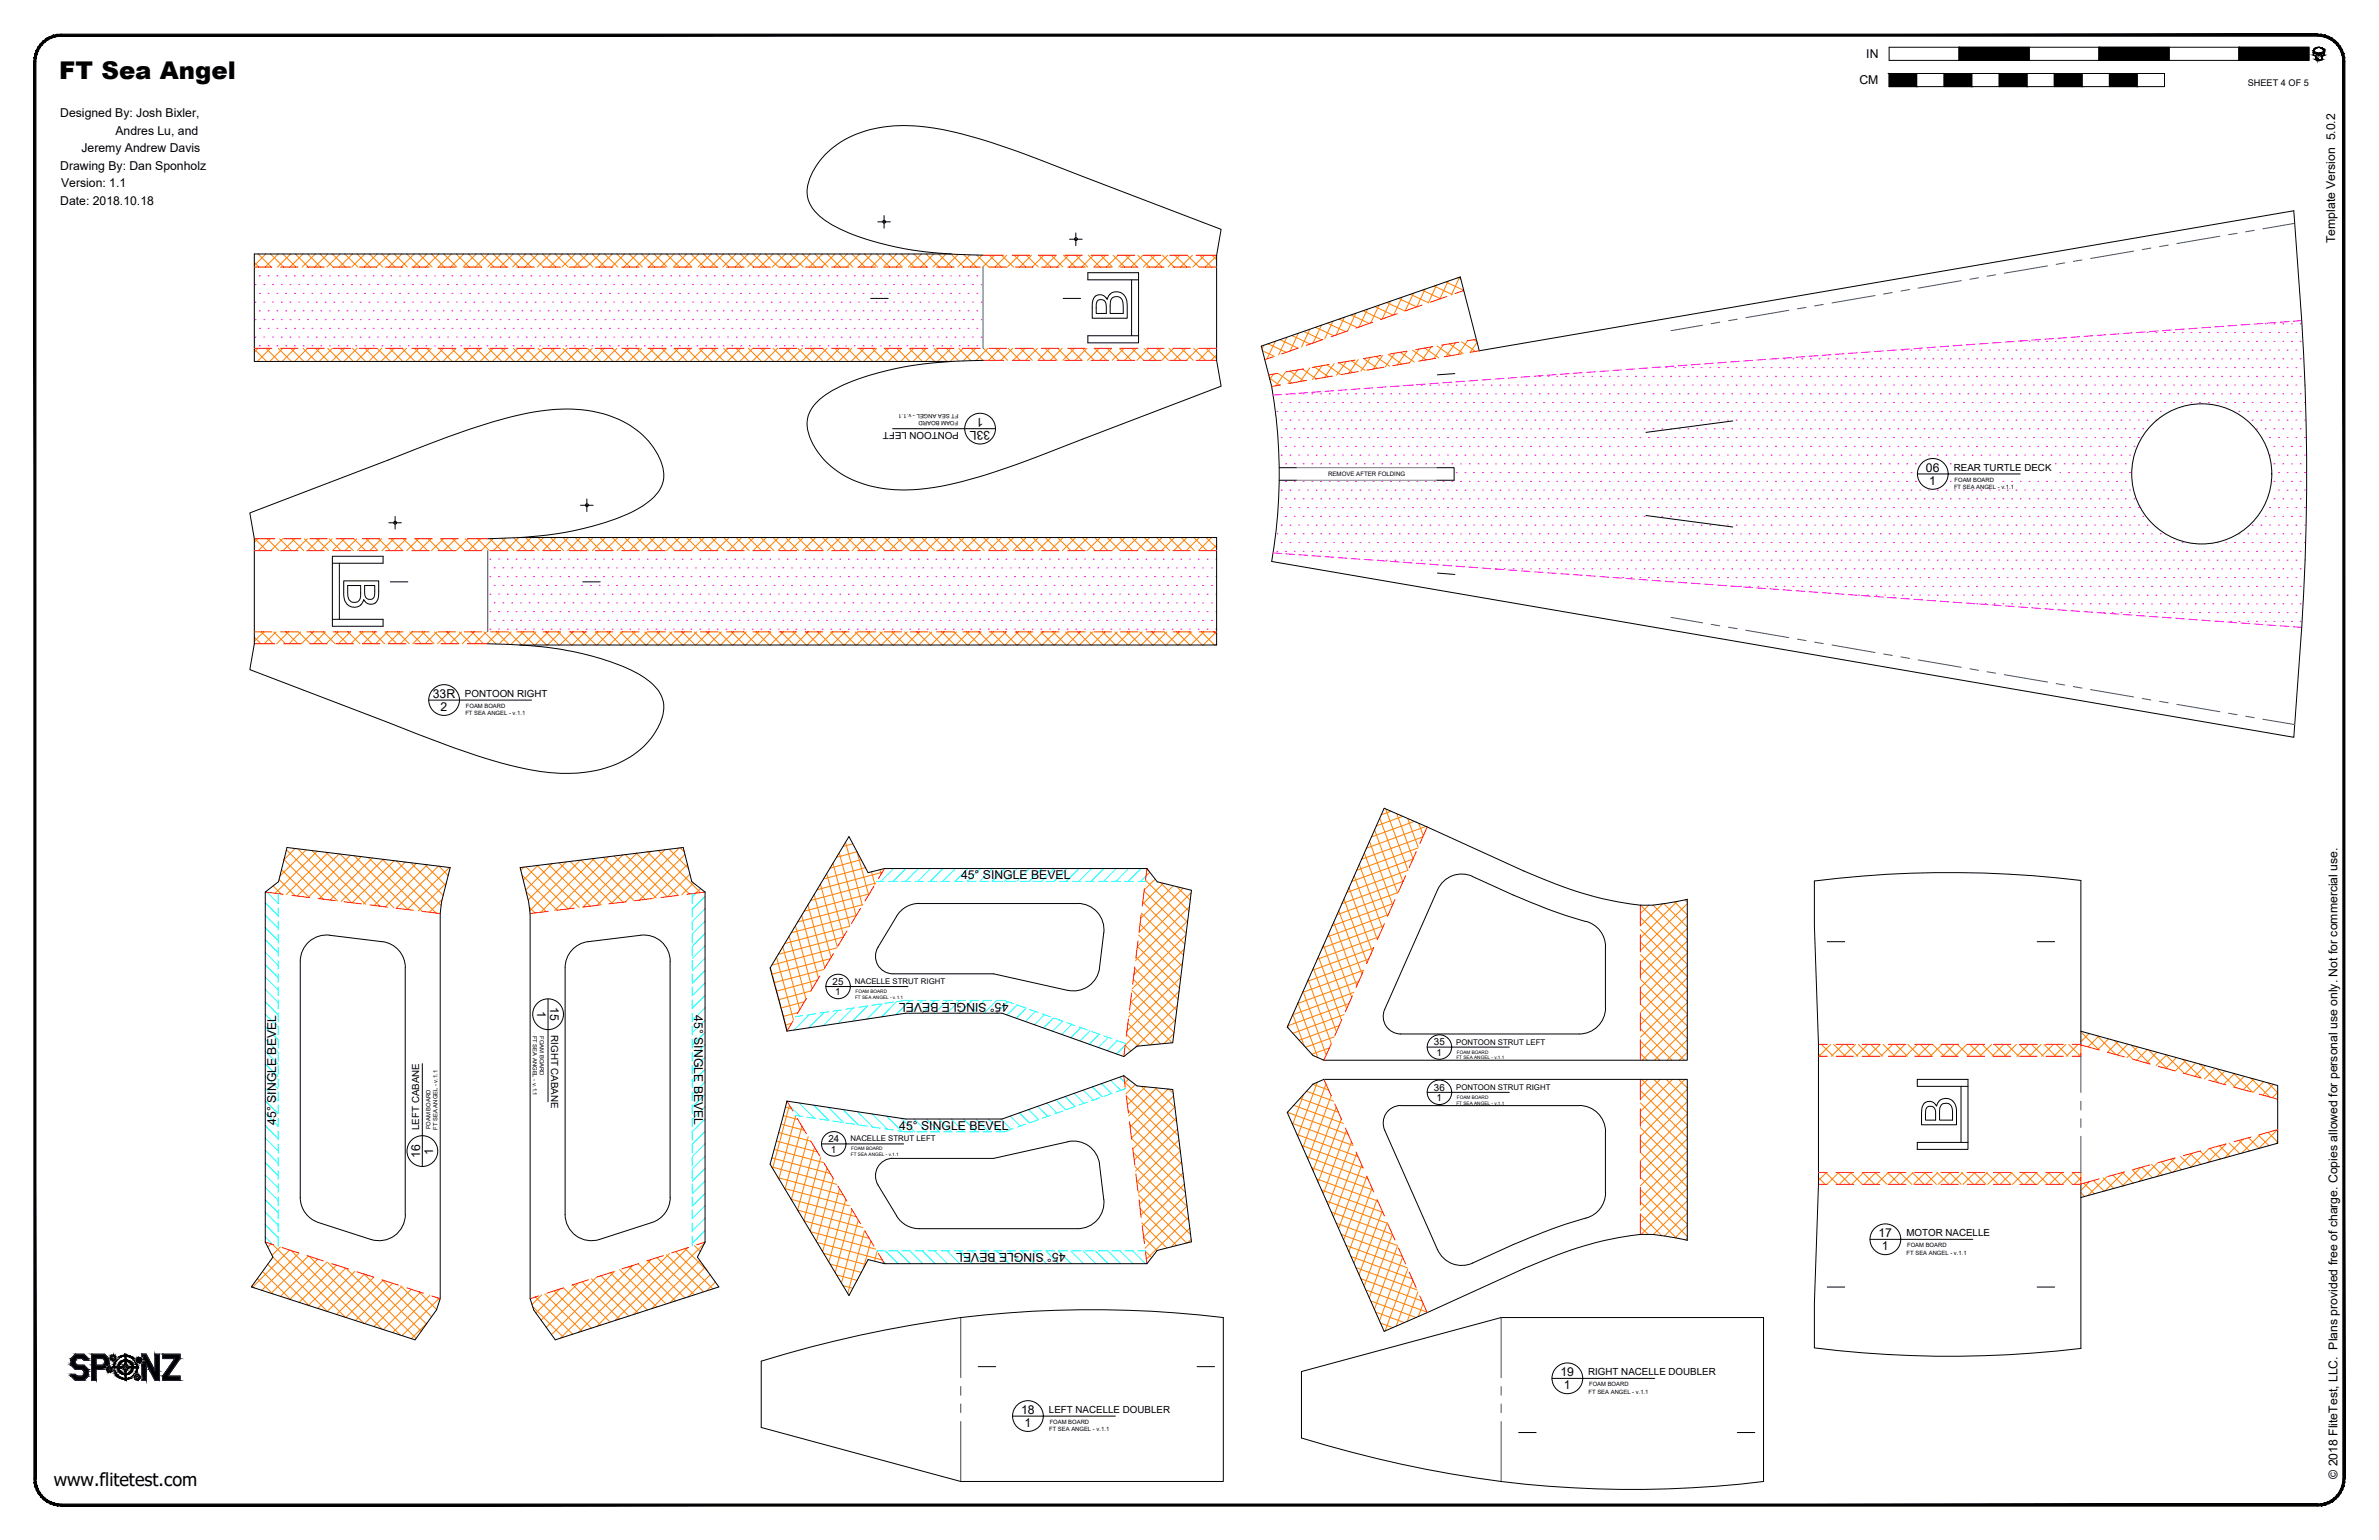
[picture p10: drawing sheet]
<svg xmlns="http://www.w3.org/2000/svg" width="864mm" height="559mm" viewBox="0 0 864 559" stroke-linecap="round" stroke-linejoin="round" font-family="sans-serif">
<defs><g id="words">
<text font-size="8.9" x="21.5" y="28.8">FT Sea Angel</text>
<text font-size="6.6" x="19.5" y="539.1">www.flitetest.com</text>
<g font-size="4.4">
<text x="677.5" y="21.1">IN</text>
<text x="675" y="30.6">CM</text>
<text x="21.9" y="42.5">Designed By: Josh Bixler,</text>
<text x="41.9" y="48.8">Andres Lu, and</text>
<text x="29.6" y="55.2">Jeremy Andrew Davis</text>
<text x="21.9" y="61.6">Drawing By: Dan Sponholz</text>
<text x="22.2" y="67.9">Version: 1.1</text>
<text x="21.9" y="74.3">Date: 2018.10.18</text>
<text x="847.7" y="88.2" transform="rotate(-90 847.7 88.2)">Template Version 5.0.2</text>
<text x="357" y="151.6" transform="rotate(-180 357 151.6)">1</text>
<text x="359.4" y="156.4" transform="rotate(-180 359.4 156.4)">33L</text>
<text x="699.1" y="171.2">06</text>
<text x="700.4" y="176">1</text>
<text x="157.1" y="253.2">33R</text>
<text x="159.9" y="258">2</text>
<text x="348.9" y="319">45° SINGLE BEVEL</text>
<text x="199.7" y="365.6" transform="rotate(90 199.7 365.6)">15</text>
<text x="366.1" y="363.8" transform="rotate(-180 366.1 363.8)">45° SINGLE BEVEL</text>
<text x="195" y="366.8" transform="rotate(90 195 366.8)">1</text>
<text x="252" y="368.4" transform="rotate(90 252 368.4)">45° SINGLE BEVEL</text>
<text x="100.2" y="408.1" transform="rotate(-90 100.2 408.1)">45° SINGLE BEVEL</text>
<text x="326.4" y="409.9">45° SINGLE BEVEL</text>
<text x="157.3" y="418.9" transform="rotate(-90 157.3 418.9)">1</text>
<text x="152.5" y="420.1" transform="rotate(-90 152.5 420.1)">16</text>
<text x="681.9" y="448.9">17</text>
<text x="386.8" y="454.6" transform="rotate(-180 386.8 454.6)">45° SINGLE BEVEL</text>
<text x="683.1" y="453.7">1</text>
<text x="566.5" y="499.4">19</text>
<text x="567.7" y="504.1">1</text>
<text x="370.6" y="513.1">18</text>
<text x="371.9" y="517.8">1</text>
<text x="848.5" y="536.6" transform="rotate(-90 848.5 536.6)">© 2018 FliteTest, LLC. Plans provided free of charge. Copies allowed for personal use only. Not for commercial use.</text>
</g>
<g font-size="3.5">
<text x="348.1" y="156.7" transform="rotate(-180 348.1 156.7)">PONTOON LEFT</text>
<text x="709.2" y="170.9">REAR TURTLE DECK</text>
<text x="168.8" y="252.9">PONTOON RIGHT</text>
<text x="302.2" y="357.3">25</text>
<text x="303.2" y="361.1">1</text>
<text x="200" y="375.6" transform="rotate(90 200 375.6)">RIGHT CABANE</text>
<text x="520.5" y="379.4">35</text>
<text x="521.5" y="383.1">1</text>
<text x="520.5" y="395.7">36</text>
<text x="521.5" y="399.5">1</text>
<text x="152.2" y="410.1" transform="rotate(-90 152.2 410.1)">LEFT CABANE</text>
<text x="300.7" y="414.4">24</text>
<text x="301.6" y="418.3">1</text>
<text x="692" y="448.6">MOTOR NACELLE</text>
<text x="576.5" y="499">RIGHT NACELLE DOUBLER</text>
<text x="380.8" y="512.7">LEFT NACELLE DOUBLER</text>
</g>
<text font-size="3.3" x="816" y="31.1">SHEET 4 OF 5</text>
<g font-size="2.8">
<text x="310.3" y="357.1">NACELLE STRUT RIGHT</text>
<text x="528.6" y="379.1">PONTOON STRUT LEFT</text>
<text x="528.6" y="395.5">PONTOON STRUT RIGHT</text>
<text x="308.7" y="414.2">NACELLE STRUT LEFT</text>
</g>
<text font-size="2.2" x="482.1" y="172.8">REMOVE AFTER FOLDING</text>
<g font-size="2.1">
<text x="347.8" y="152.7" transform="rotate(-180 347.8 152.7)">FOAM BOARD</text>
<text x="348" y="150.1" transform="rotate(-180 348 150.1)">FT SEA ANGEL - v.1.1</text>
<text x="709.3" y="177.5">FT SEA ANGEL - v.1.1</text>
<text x="709.5" y="174.9">FOAM BOARD</text>
<text x="169.1" y="257">FOAM BOARD</text>
<text x="168.9" y="259.5">FT SEA ANGEL - v.1.1</text>
<text x="193.4" y="375.8" transform="rotate(90 193.4 375.8)">FT SEA ANGEL - v.1.1</text>
<text x="196" y="376" transform="rotate(90 196 376)">FOAM BOARD</text>
<text x="156.2" y="409.8" transform="rotate(-90 156.2 409.8)">FOAM BOARD</text>
<text x="158.8" y="409.9" transform="rotate(-90 158.8 409.9)">FT SEA ANGEL - v.1.1</text>
<text x="692.1" y="455.2">FT SEA ANGEL - v.1.1</text>
<text x="692.3" y="452.6">FOAM BOARD</text>
<text x="576.9" y="503.1">FOAM BOARD</text>
<text x="576.7" y="505.7">FT SEA ANGEL - v.1.1</text>
<text x="380.9" y="519.3">FT SEA ANGEL - v.1.1</text>
<text x="381.1" y="516.8">FOAM BOARD</text>
</g>
<g font-size="1.7">
<text x="310.4" y="362.4">FT SEA ANGEL - v.1.1</text>
<text x="310.6" y="360.3">FOAM BOARD</text>
<text x="528.9" y="382.3">FOAM BOARD</text>
<text x="528.7" y="384.4">FT SEA ANGEL - v.1.1</text>
<text x="528.7" y="400.8">FT SEA ANGEL - v.1.1</text>
<text x="528.9" y="398.7">FOAM BOARD</text>
<text x="308.9" y="419.4">FT SEA ANGEL - v.1.1</text>
<text x="309" y="417.4">FOAM BOARD</text>
</g>
</g></defs>
<!-- layer: 01 CUT -->
<g fill="none" stroke="#000" stroke-width=".36">
<path d="M345.3 92.2h-253v39h253M356.9 92.6a141.8 141.8 0 0 1-37.9-4.5 58.2 58.2 0 0 1-21.4-9.6 11.5 11.5 0 0 1-3.1-15 31.4 31.4 0 0 1 22.8-16.8 67.6 67.6 0 0 1 31.9 1.9 293.4 293.4 0 0 1 33.1 11.3l61 23.3-1.7 9.4v38.2l1.7 9.3-50.3 19.2a453.1 453.1 0 0 1-35.3 13 95.6 95.6 0 0 1-30.4 5.5 39.5 39.5 0 0 1-27.7-10.5 20 20 0 0 1-6.5-14.8 14.4 14.4 0 0 1 7.5-9.8 85.7 85.7 0 0 1 29-9.8 179.5 179.5 0 0 1 27.3-2.1M316.1 108.3h6.3M385.9 108.3h6.4M457.9 125.6l72.2-25.1 6.9 26.8 295.7-50.8a1008.1 1008.1 0 0 1 4.4 114 1197.3 1197.3 0 0 1-4.4 77l-371.1-63.8a184.6 184.6 0 0 0 0-63.5zM528.1 135.6l-6.3 .4M629 152.7l-31.5 4.2M464.4 174.3h6.3M464.4 169.7h6.3M521.5 169.7h6.4v4.6h-6.4M177.1 195.5a149.3 149.3 0 0 0 34.7-3.7 63 63 0 0 0 24-10 11.6 11.6 0 0 0 3.3-16.1 32.2 32.2 0 0 0-23.9-16.4 68.8 68.8 0 0 0-30.4 2.1l-2.9 .8a292.4 292.4 0 0 0-30.3 10.5l-60.9 23.4 1.6 9.4v38.1l-1.6 9.4 50.2 19.2a431.9 431.9 0 0 0 35.3 13 93.1 93.1 0 0 0 31.9 5.4 37 37 0 0 0 28.2-12.7 17.1 17.1 0 0 0 4.4-13.8 17.1 17.1 0 0 0-8.7-9.4 101.2 101.2 0 0 0-38.9-10.4l-16-.7M188.7 195.1h252.9v38.9h-252.9"/>
<path d="M597.5 187.1l31.5 4.1M141.7 211.1h6.3M211.5 211.1h6.4M521.8 208l6.3 .4M502.5 293.3l15.6 6.8 35.1 16a143.2 143.2 0 0 0 36 11.5 49.7 49.7 0 0 0 21.8-.9l1.5-.4v58.4h-131.9l-4-1.7-9.3-10.3zM104.2 307.5l59.2 7.3-3.1 12.4-.5 4.3v139.7l-1.3 4.1-7.8 10.9-59.5-19.2 7.9-10.8-2.8-5.5v-127l4.8-3.8zM188.8 314.8l59.2-7.3 3.1 12.4 4.8 3.8v127l-2.7 5.5 7.8 10.8-59.4 19.2-7.9-10.9-1.3-4.1v-139.7l-.5-4.3zM308.2 303.6l6.9 13 6-1.4h95.2l3.8 4.8 12.4 3-6.8 55.4-12.9 1.2-4.8 3.8-44.3-15.8h-34.9l-43.1 6.5-6.1-22.9zM119.7 339.4l19 2.3M119.7 339.3a9.6 9.6 0 0 0-10.7 9.5v85.7a9.6 9.6 0 0 0 6.6 9.1l19 6.2a9.6 9.6 0 0 0 12.5-9.1v-89.5M232.5 339.4l-19 2.3M232.6 339.3a9.6 9.6 0 0 1 10.7 9.5"/>
<path d="M325.5 332.5l-6.8 11.2M333.6 327.9h57.6M333.7 327.8a9.6 9.6 0 0 0-8.2 4.6M391.2 327.8a9.6 9.6 0 0 1 9.5 10.7l-1.6 12.7a9.5 9.5 0 0 1-11.5 8.1M521.9 322.8l-19.2 43.4a6.4 6.4 0 0 0 5.8 9h64.8a9.5 9.5 0 0 0 9.5-9.6v-22a9.4 9.4 0 0 0-7-9.3M521.9 322.8a9.5 9.5 0 0 1 12.6-4.8l14.8 6.8 12.4 5 14 4.6M138.8 341.7a9.6 9.6 0 0 1 8.3 9.5M205.1 351.2v89.5a9.6 9.6 0 0 0 12.5 9.1l19.1-6.2a9.5 9.5 0 0 0 6.6-9.1M213.5 341.7a9.6 9.6 0 0 0-8.4 9.5M243.2 348.8v85.7M318.7 343.7a6.4 6.4 0 0 0 5.5 9.7h36.5l26.9 6M663.3 341.7h6.4"/>
<path d="M739.5 341.7h6.4M755.4 379v-59.5a399.1 399.1 0 0 0-96.8 .2v16.1l1.5 43.2v50.8l-1.5 43.2v16.1a396.6 396.6 0 0 0 96.8 .2v-59.5M755.4 374.2l71.4 19.7v20.9l-71.4 19.7M285.7 399.5l43.1 6.5h34.9l44.3-15.7 4.8 3.7 12.9 1.3 6.8 55.3-12.4 3.1-3.8 4.8h-95.2l-6-1.5-6.9 13.1-28.6-47.6zM476.6 393.4l4-1.7h131.9v58.4l-1.5-.4a70.5 70.5 0 0 0-15.5-1.8 126.4 126.4 0 0 0-37.7 10.5l-55.3 24.7-35.2-79.4zM387.6 414.3l-26.9 6h-36.5M387.6 414.3a9.5 9.5 0 0 1 11.5 8.2l1.6 12.6a9.6 9.6 0 0 1-9.5 10.7M508.5 401.2h64.8M508.5 401.1a6.4 6.4 0 0 0-5.8 9l19.2 43.4M573.3 401.1a9.5 9.5 0 0 1 9.5 9.6M582.8 410.7v22.1a9.9 9.9 0 0 1-8.9 9.7l-10.5 3.4-8 3.2-20.9 9.2a9.5 9.5 0 0 1-12.6-4.8M324.2 420.3a6.4 6.4 0 0 0-5.5 9.6l6.8 11.3"/>
<path d="M325.5 441.2a9.6 9.6 0 0 0 8.2 4.6M333.6 445.8h57.6M663.3 467h6.4M739.5 467h6.4M276.3 493.9a400.9 400.9 0 0 1 133.1-18.4 406.5 406.5 0 0 1 34.7 2.6v59.5h-95.3l-72.5-19.6zM355.1 495.9h6.4M434.5 495.9h6.4M472.4 497.7l72.5-19.6h95.3v59.5a392.6 392.6 0 0 1-158.8-13.2l-9-2.6zM551.3 519.8h6.3M630.7 519.8h6.3"/>
<circle cx="321" cy="80.5" r=".52"/>
<circle cx="390.6" cy="86.8" r=".52"/>
<circle cx="799.3" cy="172" r="25.4"/>
<circle cx="143.5" cy="189.7" r=".52"/>
<circle cx="213.1" cy="183.3" r=".52"/>
</g>
<!-- layer: 03 CREASE -->
<g fill="none" stroke="#00f" stroke-width=".36">
<path d="M356.9 96.9v29.5M724.5 99.7l-3.2 .5M743.3 96.5l-15.7 2.7M749.5 95.4l-3.1 .5M755.8 94.3l-3.1 .5M774.5 91.1l-15.6 2.7M780.8 90l-3.1 .6M787.1 88.9l-3.1 .6M805.8 85.7l-15.6 2.7M812.1 84.7l-3.1 .5M818.3 83.6l-3.1 .5M833 81l-11.5 2"/>
<path d="M618.1 118l-11.5 2M624.3 116.9l-3.1 .6M630.6 115.8l-3.1 .6M649.4 112.6l-15.7 2.7M655.6 111.6l-3.1 .5M661.9 110.5l-3.2 .5M680.7 107.2l-15.7 2.7M686.9 106.1l-3.1 .6M693.2 105.1l-3.2 .5M712 101.8l-15.7 2.8M718.2 100.8l-3.1 .5M177.1 199.8v29.5"/>
<path d="M606.6 224l11.5 2M621.2 226.6l3.1 .5M627.5 227.6l3.1 .5M633.7 228.7l15.7 2.7M652.5 231.9l3.1 .6M658.7 233l3.2 .5M665 234l15.7 2.8M683.8 237.3l3.1 .5M690 238.4l3.2 .5M696.3 239.5l15.7 2.6M715.1 242.7l3.1 .5M721.3 243.8l3.2 .5"/>
<path d="M727.6 244.8l15.7 2.7M746.4 248l3.1 .6M752.7 249.1l3.1 .6M758.9 250.2l15.6 2.7M777.7 253.4l3.1 .6M784 254.5l3.1 .5M790.2 255.6l15.6 2.7M809 258.8l3.1 .5M815.2 259.9l3.1 .5M821.5 261l11.5 1.9M755.4 383.3v13.1M755.4 399.6v3.2"/>
<path d="M755.4 405.9v3.2M755.4 412.3v13.1M348.8 478.1v21.8M544.9 478.1v21.8M348.8 503.1v3.2M348.8 509.4v3.2M348.8 515.8v21.8M544.9 503.1v3.2M544.9 509.4v3.2M544.9 515.8v21.8"/>
</g>
<!-- layer: 07 DE-PAPER -->
<g fill="none" stroke="#f0f" stroke-width=".36">
<path d="M92.6 116h.1M92.6 109.6h.1M92.6 103.3h.1M94.2 119.1h.1M94.2 112.8h.1M94.2 106.4h.1M94.2 100.1h.1M95.7 116h.1M95.7 109.6h.1M95.7 103.3h.1M97.3 119.1h.1M97.3 112.8h.1"/>
<path d="M97.3 106.4h.1M97.3 100.1h.1M98.9 116h.1M98.9 109.6h.1M98.9 103.3h.1M100.5 119.1h.1M100.5 112.8h.1M100.5 106.4h.1M100.5 100.1h.1M102.1 116h.1M102.1 109.6h.1M102.1 103.3h.1"/>
<path d="M103.7 119.1h.1M103.7 112.8h.1M103.7 106.4h.1M103.7 100.1h.1M105.3 116h.1M105.3 109.6h.1M105.3 103.3h.1M106.9 119.1h.1M106.9 112.8h.1M106.9 106.4h.1M106.9 100.1h.1M108.4 116h.1"/>
<path d="M108.4 109.6h.1M108.4 103.3h.1M110 119.1h.1M110 112.8h.1M110 106.4h.1M110 100.1h.1M111.6 116h.1M111.6 109.6h.1M111.6 103.3h.1M113.2 119.1h.1M113.2 112.8h.1M113.2 106.4h.1"/>
<path d="M113.2 100.1h.1M114.8 116h.1M114.8 109.6h.1M114.8 103.3h.1M116.4 119.1h.1M116.4 112.8h.1M116.4 106.4h.1M116.4 100.1h.1M118 116h.1M118 109.6h.1M118 103.3h.1M119.6 119.1h.1"/>
<path d="M119.6 112.8h.1M119.6 106.4h.1M119.6 100.1h.1M121.2 116h.1M121.2 109.6h.1M121.2 103.3h.1M122.8 119.1h.1M122.8 112.8h.1M122.8 106.4h.1M122.8 100.1h.1M124.4 116h.1M124.4 109.6h.1"/>
<path d="M124.4 103.3h.1M126 119.1h.1M126 112.8h.1M126 106.4h.1M126 100.1h.1M127.6 116h.1M127.6 109.6h.1M127.6 103.3h.1M129.1 119.1h.1M129.1 112.8h.1M129.1 106.4h.1M129.1 100.1h.1"/>
<path d="M130.7 116h.1M130.7 109.6h.1M130.7 103.3h.1M132.3 119.1h.1M132.3 112.8h.1M132.3 106.4h.1M132.3 100.1h.1M133.9 116h.1M133.9 109.6h.1M133.9 103.3h.1M135.5 119.1h.1M135.5 112.8h.1"/>
<path d="M135.5 106.4h.1M135.5 100.1h.1M137.1 116h.1M137.1 109.6h.1M137.1 103.3h.1M138.7 119.1h.1M138.7 112.8h.1M138.7 106.4h.1M138.7 100.1h.1M140.3 116h.1M140.3 109.6h.1M140.3 103.3h.1"/>
<path d="M141.8 119.1h.1M141.8 112.8h.1M141.8 106.4h.1M141.8 100.1h.1M143.4 116h.1M143.4 109.6h.1M143.4 103.3h.1M145 119.1h.1M145 112.8h.1M145 106.4h.1M145 100.1h.1M146.6 116h.1"/>
<path d="M146.6 109.6h.1M146.6 103.3h.1M148.2 119.1h.1M148.2 112.8h.1M148.2 106.4h.1M148.2 100.1h.1M149.8 116h.1M149.8 109.6h.1M149.8 103.3h.1M151.4 119.1h.1M151.4 112.8h.1M151.4 106.4h.1"/>
<path d="M151.4 100.1h.1M153 116h.1M153 109.6h.1M153 103.3h.1M154.5 119.1h.1M154.5 112.8h.1M154.5 106.4h.1M154.5 100.1h.1M156.1 116h.1M156.1 109.6h.1M156.1 103.3h.1M157.7 119.1h.1"/>
<path d="M157.7 112.8h.1M157.7 106.4h.1M157.7 100.1h.1M159.3 116h.1M159.3 109.6h.1M159.3 103.3h.1M160.9 119.1h.1M160.9 112.8h.1M160.9 106.4h.1M160.9 100.1h.1M162.5 116h.1M162.5 109.6h.1"/>
<path d="M162.5 103.3h.1M164.1 119.1h.1M164.1 112.8h.1M164.1 106.4h.1M164.1 100.1h.1M165.7 116h.1M165.7 109.6h.1M165.7 103.3h.1M167.2 119.1h.1M167.2 112.8h.1M167.2 106.4h.1M167.2 100.1h.1"/>
<path d="M168.8 116h.1M168.8 109.6h.1M168.8 103.3h.1M170.4 119.1h.1M170.4 112.8h.1M170.4 106.4h.1M170.4 100.1h.1M172 116h.1M172 109.6h.1M172 103.3h.1M173.6 119.1h.1M173.6 112.8h.1"/>
<path d="M173.6 106.4h.1M173.6 100.1h.1M175.2 116h.1M175.2 109.6h.1M175.2 103.3h.1M176.8 119.1h.1M176.8 112.8h.1M176.8 106.4h.1M176.8 100.1h.1M178.4 116h.1M178.4 109.6h.1M178.4 103.3h.1"/>
<path d="M179.9 119.1h.1M179.9 112.8h.1M179.9 106.4h.1M179.9 100.1h.1M181.5 116h.1M181.5 109.6h.1M181.5 103.3h.1M183.1 119.1h.1M183.1 112.8h.1M183.1 106.4h.1M183.1 100.1h.1M184.7 116h.1"/>
<path d="M184.7 109.6h.1M184.7 103.3h.1M186.3 119.1h.1M186.3 112.8h.1M186.3 106.4h.1M186.3 100.1h.1M187.9 116h.1M187.9 109.6h.1M187.9 103.3h.1M189.5 119.1h.1M189.5 112.8h.1M189.5 106.4h.1"/>
<path d="M189.5 100.1h.1M191.1 116h.1M191.1 109.6h.1M191.1 103.3h.1M192.6 119.1h.1M192.6 112.8h.1M192.6 106.4h.1M192.6 100.1h.1M194.2 116h.1M194.2 109.6h.1M194.2 103.3h.1M195.8 119.1h.1"/>
<path d="M195.8 112.8h.1M195.8 106.4h.1M195.8 100.1h.1M197.4 116h.1M197.4 109.6h.1M197.4 103.3h.1M199 119.1h.1M199 112.8h.1M199 106.4h.1M199 100.1h.1M200.6 116h.1M200.6 109.6h.1"/>
<path d="M200.6 103.3h.1M202.2 119.1h.1M202.2 112.8h.1M202.2 106.4h.1M202.2 100.1h.1M203.8 116h.1M203.8 109.6h.1M203.8 103.3h.1M205.3 119.1h.1M205.3 112.8h.1M205.3 106.4h.1M205.3 100.1h.1"/>
<path d="M206.9 116h.1M206.9 109.6h.1M206.9 103.3h.1M208.5 119.1h.1M208.5 112.8h.1M208.5 106.4h.1M208.5 100.1h.1M210.1 116h.1M210.1 109.6h.1M210.1 103.3h.1M211.7 119.1h.1M211.7 112.8h.1"/>
<path d="M211.7 106.4h.1M211.7 100.1h.1M213.3 116h.1M213.3 109.6h.1M213.3 103.3h.1M214.9 119.1h.1M214.9 112.8h.1M214.9 106.4h.1M214.9 100.1h.1M216.5 116h.1M216.5 109.6h.1M216.5 103.3h.1"/>
<path d="M218 119.1h.1M218 112.8h.1M218 106.4h.1M218 100.1h.1M219.6 116h.1M219.6 109.6h.1M219.6 103.3h.1M221.2 119.1h.1M221.2 112.8h.1M221.2 106.4h.1M221.2 100.1h.1M222.8 116h.1"/>
<path d="M222.8 109.6h.1M222.8 103.3h.1M224.4 119.1h.1M224.4 112.8h.1M224.4 106.4h.1M224.4 100.1h.1M226 116h.1M226 109.6h.1M226 103.3h.1M227.6 119.1h.1M227.6 112.8h.1M227.6 106.4h.1"/>
<path d="M227.6 100.1h.1M229.2 116h.1M229.2 109.6h.1M229.2 103.3h.1M230.7 119.1h.1M230.7 112.8h.1M230.7 106.4h.1M230.7 100.1h.1M232.3 116h.1M232.3 109.6h.1M232.3 103.3h.1M233.9 119.1h.1"/>
<path d="M233.9 112.8h.1M233.9 106.4h.1M233.9 100.1h.1M235.5 116h.1M235.5 109.6h.1M235.5 103.3h.1M237.1 119.1h.1M237.1 112.8h.1M237.1 106.4h.1M237.1 100.1h.1M238.7 116h.1M238.7 109.6h.1"/>
<path d="M238.7 103.3h.1M240.3 119.1h.1M240.3 112.8h.1M240.3 106.4h.1M240.3 100.1h.1M241.9 116h.1M241.9 109.6h.1M241.9 103.3h.1M243.4 119.1h.1M243.4 112.8h.1M243.4 106.4h.1M243.4 100.1h.1"/>
<path d="M245 116h.1M245 109.6h.1M245 103.3h.1M246.6 119.1h.1M246.6 112.8h.1M246.6 106.4h.1M246.6 100.1h.1M248.2 116h.1M248.2 109.6h.1M248.2 103.3h.1M249.8 119.1h.1M249.8 112.8h.1"/>
<path d="M249.8 106.4h.1M249.8 100.1h.1M251.4 116h.1M251.4 109.6h.1M251.4 103.3h.1M253 119.1h.1M253 112.8h.1M253 106.4h.1M253 100.1h.1M254.6 116h.1M254.6 109.6h.1M254.6 103.3h.1"/>
<path d="M256.1 119.1h.1M256.1 112.8h.1M256.1 106.4h.1M256.1 100.1h.1M257.7 116h.1M257.7 109.6h.1M257.7 103.3h.1M259.3 119.1h.1M259.3 112.8h.1M259.3 106.4h.1M259.3 100.1h.1M260.9 116h.1"/>
<path d="M260.9 109.6h.1M260.9 103.3h.1M262.5 119.1h.1M262.5 112.8h.1M262.5 106.4h.1M262.5 100.1h.1M264.1 116h.1M264.1 109.6h.1M264.1 103.3h.1M265.7 119.1h.1M265.7 112.8h.1M265.7 106.4h.1"/>
<path d="M265.7 100.1h.1M267.3 116h.1M267.3 109.6h.1M267.3 103.3h.1M268.8 119.1h.1M268.8 112.8h.1M268.8 106.4h.1M268.8 100.1h.1M270.4 116h.1M270.4 109.6h.1M270.4 103.3h.1M272 119.1h.1"/>
<path d="M272 112.8h.1M272 106.4h.1M272 100.1h.1M273.6 116h.1M273.6 109.6h.1M273.6 103.3h.1M275.2 119.1h.1M275.2 112.8h.1M275.2 106.4h.1M275.2 100.1h.1M276.8 116h.1M276.8 109.6h.1"/>
<path d="M276.8 103.3h.1M278.4 119.1h.1M278.4 112.8h.1M278.4 106.4h.1M278.4 100.1h.1M280 116h.1M280 109.6h.1M280 103.3h.1M281.5 119.1h.1M281.5 112.8h.1M281.5 106.4h.1M281.5 100.1h.1"/>
<path d="M283.1 116h.1M283.1 109.6h.1M283.1 103.3h.1M284.7 119.1h.1M284.7 112.8h.1M284.7 106.4h.1M284.7 100.1h.1M286.3 116h.1M286.3 109.6h.1M286.3 103.3h.1M287.9 119.1h.1M287.9 112.8h.1"/>
<path d="M287.9 106.4h.1M287.9 100.1h.1M289.5 116h.1M289.5 109.6h.1M289.5 103.3h.1M291.1 119.1h.1M291.1 112.8h.1M291.1 106.4h.1M291.1 100.1h.1M292.7 116h.1M292.7 109.6h.1M292.7 103.3h.1"/>
<path d="M294.2 119.1h.1M294.2 112.8h.1M294.2 106.4h.1M294.2 100.1h.1M295.8 116h.1M295.8 109.6h.1M295.8 103.3h.1M297.4 119.1h.1M297.4 112.8h.1M297.4 106.4h.1M297.4 100.1h.1M299 116h.1"/>
<path d="M299 109.6h.1M299 103.3h.1M300.6 119.1h.1M300.6 112.8h.1M300.6 106.4h.1M300.6 100.1h.1M302.2 116h.1M302.2 109.6h.1M302.2 103.3h.1M303.8 119.1h.1M303.8 112.8h.1M303.8 106.4h.1"/>
<path d="M303.8 100.1h.1M305.4 116h.1M305.4 109.6h.1M305.4 103.3h.1M306.9 119.1h.1M306.9 112.8h.1M306.9 106.4h.1M306.9 100.1h.1M308.5 116h.1M308.5 109.6h.1M308.5 103.3h.1M310.1 119.1h.1"/>
<path d="M310.1 112.8h.1M310.1 106.4h.1M310.1 100.1h.1M311.7 116h.1M311.7 109.6h.1M311.7 103.3h.1M313.3 119.1h.1M313.3 112.8h.1M313.3 106.4h.1M313.3 100.1h.1M314.9 116h.1M314.9 109.6h.1"/>
<path d="M314.9 103.3h.1M316.5 119.1h.1M316.5 112.8h.1M316.5 106.4h.1M316.5 100.1h.1M318.1 116h.1M318.1 109.6h.1M318.1 103.3h.1M319.6 119.1h.1M319.6 112.8h.1M319.6 106.4h.1M319.6 100.1h.1"/>
<path d="M321.2 116h.1M321.2 109.6h.1M321.2 103.3h.1M322.8 119.1h.1M322.8 112.8h.1M322.8 106.4h.1M322.8 100.1h.1M324.4 116h.1M324.4 109.6h.1M324.4 103.3h.1M326 119.1h.1M326 112.8h.1"/>
<path d="M326 106.4h.1M326 100.1h.1M327.6 116h.1M327.6 109.6h.1M327.6 103.3h.1M329.2 119.1h.1M329.2 112.8h.1M329.2 106.4h.1M329.2 100.1h.1M330.8 116h.1M330.8 109.6h.1M330.8 103.3h.1"/>
<path d="M332.3 119.1h.1M332.3 112.8h.1M332.3 106.4h.1M332.3 100.1h.1M333.9 116h.1M333.9 109.6h.1M333.9 103.3h.1M335.5 119.1h.1M335.5 112.8h.1M335.5 106.4h.1M335.5 100.1h.1M337.1 116h.1"/>
<path d="M337.1 109.6h.1M337.1 103.3h.1M338.7 119.1h.1M338.7 112.8h.1M338.7 106.4h.1M338.7 100.1h.1M340.3 116h.1M340.3 109.6h.1M340.3 103.3h.1M341.9 119.1h.1M341.9 112.8h.1M341.9 106.4h.1"/>
<path d="M341.9 100.1h.1M343.5 116h.1M343.5 109.6h.1M343.5 103.3h.1M345 119.1h.1M345 112.8h.1M345 106.4h.1M345 100.1h.1M346.6 116h.1M346.6 109.6h.1M346.6 103.3h.1M348.2 119.1h.1"/>
<path d="M348.2 112.8h.1M348.2 106.4h.1M348.2 100.1h.1M349.8 116h.1M349.8 109.6h.1M349.8 103.3h.1M351.4 119.1h.1M351.4 112.8h.1M351.4 106.4h.1M351.4 100.1h.1M353 116h.1M353 109.6h.1"/>
<path d="M353 103.3h.1M354.6 119.1h.1M354.6 112.8h.1M354.6 106.4h.1M354.6 100.1h.1M356.2 116h.1M356.2 109.6h.1M356.2 103.3h.1M788.2 119.7l-3.2 .3M792.9 119.4l-3.1 .2M797.7 119.1l-3.2 .2M802.4 118.7l-3.1 .2"/>
<path d="M807.2 118.4l-3.2 .2M811.9 118.1l-3.1 .2M816.7 117.7l-3.2 .2M821.4 117.4l-3.1 .2M822.3 117.5h.1M825.5 117.5h.1M826.2 117l-3.2 .3M828.7 117.5h.1M830.9 116.7l-3.1 .2M831.8 117.5h.1M835 117.5h.1M835.6 116.3l-3.1 .3"/>
<path d="M92.6 122.3h.1M94.2 125.5h.1M95.7 122.3h.1M97.3 125.5h.1M98.9 122.3h.1M100.5 125.5h.1M102.1 122.3h.1M103.7 125.5h.1M105.3 122.3h.1M106.9 125.5h.1M108.4 122.3h.1M110 125.5h.1"/>
<path d="M111.6 122.3h.1M113.2 125.5h.1M114.8 122.3h.1M116.4 125.5h.1M118 122.3h.1M119.6 125.5h.1M121.2 122.3h.1M122.8 125.5h.1M124.4 122.3h.1M126 125.5h.1M127.6 122.3h.1M129.1 125.5h.1"/>
<path d="M130.7 122.3h.1M132.3 125.5h.1M133.9 122.3h.1M135.5 125.5h.1M137.1 122.3h.1M138.7 125.5h.1M140.3 122.3h.1M141.8 125.5h.1M143.4 122.3h.1M145 125.5h.1M146.6 122.3h.1M148.2 125.5h.1"/>
<path d="M149.8 122.3h.1M151.4 125.5h.1M153 122.3h.1M154.5 125.5h.1M156.1 122.3h.1M157.7 125.5h.1M159.3 122.3h.1M160.9 125.5h.1M162.5 122.3h.1M164.1 125.5h.1M165.7 122.3h.1M167.2 125.5h.1"/>
<path d="M168.8 122.3h.1M170.4 125.5h.1M172 122.3h.1M173.6 125.5h.1M175.2 122.3h.1M176.8 125.5h.1M178.4 122.3h.1M179.9 125.5h.1M181.5 122.3h.1M183.1 125.5h.1M184.7 122.3h.1M186.3 125.5h.1"/>
<path d="M187.9 122.3h.1M189.5 125.5h.1M191.1 122.3h.1M192.6 125.5h.1M194.2 122.3h.1M195.8 125.5h.1M197.4 122.3h.1M199 125.5h.1M200.6 122.3h.1M202.2 125.5h.1M203.8 122.3h.1M205.3 125.5h.1"/>
<path d="M206.9 122.3h.1M208.5 125.5h.1M210.1 122.3h.1M211.7 125.5h.1M213.3 122.3h.1M214.9 125.5h.1M216.5 122.3h.1M218 125.5h.1M219.6 122.3h.1M221.2 125.5h.1M222.8 122.3h.1M224.4 125.5h.1"/>
<path d="M226 122.3h.1M227.6 125.5h.1M229.2 122.3h.1M230.7 125.5h.1M232.3 122.3h.1M233.9 125.5h.1M235.5 122.3h.1M237.1 125.5h.1M238.7 122.3h.1M240.3 125.5h.1M241.9 122.3h.1M243.4 125.5h.1"/>
<path d="M245 122.3h.1M246.6 125.5h.1M248.2 122.3h.1M249.8 125.5h.1M251.4 122.3h.1M253 125.5h.1M254.6 122.3h.1M256.1 125.5h.1M257.7 122.3h.1M259.3 125.5h.1M260.9 122.3h.1M262.5 125.5h.1"/>
<path d="M264.1 122.3h.1M265.7 125.5h.1M267.3 122.3h.1M268.8 125.5h.1M270.4 122.3h.1M272 125.5h.1M273.6 122.3h.1M275.2 125.5h.1M276.8 122.3h.1M278.4 125.5h.1M280 122.3h.1M281.5 125.5h.1"/>
<path d="M283.1 122.3h.1M284.7 125.5h.1M286.3 122.3h.1M287.9 125.5h.1M289.5 122.3h.1M291.1 125.5h.1M292.7 122.3h.1M294.2 125.5h.1M295.8 122.3h.1M297.4 125.5h.1M299 122.3h.1M300.6 125.5h.1"/>
<path d="M302.2 122.3h.1M303.8 125.5h.1M305.4 122.3h.1M306.9 125.5h.1M308.5 122.3h.1M310.1 125.5h.1M311.7 122.3h.1M313.3 125.5h.1M314.9 122.3h.1M316.5 125.5h.1M318.1 122.3h.1M319.6 125.5h.1"/>
<path d="M321.2 122.3h.1M322.8 125.5h.1M324.4 122.3h.1M326 125.5h.1M327.6 122.3h.1M329.2 125.5h.1M330.8 122.3h.1M332.3 125.5h.1M333.9 122.3h.1M335.5 125.5h.1M337.1 122.3h.1M338.7 125.5h.1"/>
<path d="M340.3 122.3h.1M341.9 125.5h.1M343.5 122.3h.1M345 125.5h.1M346.6 122.3h.1M348.2 125.5h.1M349.8 122.3h.1M351.4 125.5h.1M353 122.3h.1M354.6 125.5h.1M356.2 122.3h.1M512.6 139.7l-3.1 .2"/>
<path d="M512.7 139.7h.1M515.9 139.7h.1M517.4 139.4l-3.2 .2M519.1 139.7h.1M522.2 139l-3.2 .2M522.3 139.7h.1M525.4 139.7h.1M526.9 138.7l-3.2 .2M528.6 139.7h.1M531.6 138.3l-3.1 .2M531.8 139.7h.1M535 139.7h.1"/>
<path d="M536.4 138l-3.2 .2M538.1 139.7h.1M541.2 137.7l-3.2 .2M541.3 139.7h.1M544.5 139.7h.1M545.9 137.3l-3.2 .3M547.7 139.7h.1M550.6 137l-3.1 .2M550.8 139.7h.1M554 139.7h.1M555.4 136.6l-3.2 .3M557.2 139.7h.1"/>
<path d="M558.8 136.6h.1M560.2 136.3l-3.2 .2M560.4 139.7h.1M561.9 136.6h.1M563.5 139.7h.1M564.9 135.9l-3.2 .3M565.1 136.6h.1M566.7 139.7h.1M568.3 136.6h.1M569.6 135.6l-3.1 .2M569.9 139.7h.1M571.5 136.6h.1"/>
<path d="M573.1 139.7h.1M574.4 135.2l-3.2 .3M574.6 136.6h.1M576.2 139.7h.1M577.8 136.6h.1M579.2 134.9l-3.2 .2M579.4 139.7h.1M581 136.6h.1M582.6 139.7h.1M583.9 134.6l-3.2 .2M584.2 136.6h.1M585.8 139.7h.1"/>
<path d="M587.3 136.6h.1M588.6 134.2l-3.1 .2M588.9 139.7h.1M590.5 136.6h.1M592.1 139.7h.1M593.4 133.9l-3.2 .2M593.7 136.6h.1M595.3 139.7h.1M596.9 136.6h.1M598.2 133.5l-3.2 .2M598.5 139.7h.1M600 136.6h.1"/>
<path d="M601.6 133.4h.1M601.6 139.7h.1M602.9 133.2l-3.2 .2M603.2 136.6h.1M604.8 133.4h.1M604.8 139.7h.1M606.4 136.6h.1M607.6 132.8l-3.1 .3M608 133.4h.1M608 139.7h.1M609.6 136.6h.1M611.2 133.4h.1"/>
<path d="M611.2 139.7h.1M612.4 132.5l-3.2 .2M612.7 136.6h.1M614.3 133.4h.1M614.3 139.7h.1M615.9 136.6h.1M617.2 132.1l-3.2 .3M617.5 133.4h.1M617.5 139.7h.1M619.1 136.6h.1M620.7 133.4h.1M620.7 139.7h.1"/>
<path d="M621.9 131.8l-3.1 .2M622.3 136.6h.1M623.9 133.4h.1M623.9 139.7h.1M625.4 136.6h.1M626.7 131.4l-3.2 .3M627 133.4h.1M627 139.7h.1M628.6 136.6h.1M630.2 133.4h.1M630.2 139.7h.1M631.4 131.1l-3.2 .3"/>
<path d="M631.8 136.6h.1M633.4 133.4h.1M633.4 139.7h.1M635 136.6h.1M636.2 130.8l-3.2 .2M636.6 133.4h.1M636.6 139.7h.1M638.1 136.6h.1M639.7 133.4h.1M639.7 139.7h.1M640.9 130.4l-3.1 .3M641.3 136.6h.1"/>
<path d="M642.9 133.4h.1M642.9 139.7h.1M644.5 130.2h.1M644.5 136.6h.1M645.7 130.1l-3.2 .2M646.1 133.4h.1M646.1 139.7h.1M647.7 130.2h.1M647.7 136.6h.1M649.3 133.4h.1M649.3 139.7h.1M650.4 129.8l-3.2 .2"/>
<path d="M650.8 130.2h.1M650.8 136.6h.1M652.4 133.4h.1M652.4 139.7h.1M654 130.2h.1M654 136.6h.1M655.2 129.4l-3.2 .2M655.6 133.4h.1M655.6 139.7h.1M657.2 130.2h.1M657.2 136.6h.1M658.8 133.4h.1"/>
<path d="M658.8 139.7h.1M659.9 129.1l-3.1 .2M660.4 130.2h.1M660.4 136.6h.1M662 133.4h.1M662 139.7h.1M663.5 130.2h.1M663.5 136.6h.1M664.7 128.7l-3.2 .2M665.1 133.4h.1M665.1 139.7h.1M666.7 130.2h.1"/>
<path d="M666.7 136.6h.1M668.3 133.4h.1M668.3 139.7h.1M669.4 128.4l-3.2 .2M669.9 130.2h.1M669.9 136.6h.1M671.5 133.4h.1M671.5 139.7h.1M673.1 130.2h.1M673.1 136.6h.1M674.2 128l-3.2 .2M674.7 133.4h.1"/>
<path d="M674.7 139.7h.1M676.2 130.2h.1M676.2 136.6h.1M677.8 133.4h.1M677.8 139.7h.1M678.9 127.7l-3.1 .2M679.4 130.2h.1M679.4 136.6h.1M681 133.4h.1M681 139.7h.1M682.6 130.2h.1M682.6 136.6h.1"/>
<path d="M683.7 127.3l-3.2 .3M684.2 133.4h.1M684.2 139.7h.1M685.8 130.2h.1M685.8 136.6h.1M687.4 133.4h.1M687.4 139.7h.1M688.4 127l-3.2 .2M688.9 130.2h.1M688.9 136.6h.1M690.5 127h.1M690.5 133.4h.1"/>
<path d="M690.5 139.7h.1M692.1 130.2h.1M692.1 136.6h.1M693.2 126.6l-3.2 .3M693.7 127h.1M693.7 133.4h.1M693.7 139.7h.1M695.3 130.2h.1M695.3 136.6h.1M696.9 127h.1M696.9 133.4h.1M696.9 139.7h.1"/>
<path d="M697.9 126.3l-3.1 .2M698.5 130.2h.1M698.5 136.6h.1M700.1 127h.1M700.1 133.4h.1M700.1 139.7h.1M701.7 130.2h.1M701.7 136.6h.1M702.7 125.9l-3.2 .3M703.2 127h.1M703.2 133.4h.1M703.2 139.7h.1"/>
<path d="M704.8 130.2h.1M704.8 136.6h.1M706.4 127h.1M706.4 133.4h.1M706.4 139.7h.1M707.4 125.6l-3.1 .2M708 130.2h.1M708 136.6h.1M709.6 127h.1M709.6 133.4h.1M709.6 139.7h.1M711.2 130.2h.1"/>
<path d="M711.2 136.6h.1M712.2 125.2l-3.2 .3M712.8 127h.1M712.8 133.4h.1M712.8 139.7h.1M714.4 130.2h.1M714.4 136.6h.1M715.9 127h.1M715.9 133.4h.1M715.9 139.7h.1M716.9 124.9l-3.1 .2M717.5 130.2h.1"/>
<path d="M717.5 136.6h.1M719.1 127h.1M719.1 133.4h.1M719.1 139.7h.1M720.7 130.2h.1M720.7 136.6h.1M721.7 124.6l-3.2 .2M722.3 127h.1M722.3 133.4h.1M722.3 139.7h.1M723.9 130.2h.1M723.9 136.6h.1"/>
<path d="M725.5 127h.1M725.5 133.4h.1M725.5 139.7h.1M726.4 124.3l-3.1 .2M727.1 130.2h.1M727.1 136.6h.1M728.6 127h.1M728.6 133.4h.1M728.6 139.7h.1M730.2 130.2h.1M730.2 136.6h.1M731.2 123.9l-3.2 .2"/>
<path d="M731.8 127h.1M731.8 133.4h.1M731.8 139.7h.1M733.4 123.9h.1M733.4 130.2h.1M733.4 136.6h.1M735 127h.1M735 133.4h.1M735 139.7h.1M735.9 123.6l-3.1 .2M736.6 123.9h.1M736.6 130.2h.1"/>
<path d="M736.6 136.6h.1M738.2 127h.1M738.2 133.4h.1M738.2 139.7h.1M739.8 123.9h.1M739.8 130.2h.1M739.8 136.6h.1M740.7 123.2l-3.2 .2M741.3 127h.1M741.3 133.4h.1M741.3 139.7h.1M742.9 123.9h.1"/>
<path d="M742.9 130.2h.1M742.9 136.6h.1M744.5 127h.1M744.5 133.4h.1M744.5 139.7h.1M745.4 122.9l-3.1 .2M746.1 123.9h.1M746.1 130.2h.1M746.1 136.6h.1M747.7 127h.1M747.7 133.4h.1M747.7 139.7h.1"/>
<path d="M749.3 123.9h.1M749.3 130.2h.1M749.3 136.6h.1M750.2 122.5l-3.2 .3M750.9 127h.1M750.9 133.4h.1M750.9 139.7h.1M752.5 123.9h.1M752.5 130.2h.1M752.5 136.6h.1M754 127h.1M754 133.4h.1"/>
<path d="M754 139.7h.1M754.9 122.2l-3.1 .2M755.6 123.9h.1M755.6 130.2h.1M755.6 136.6h.1M757.2 127h.1M757.2 133.4h.1M757.2 139.7h.1M758.8 123.9h.1M758.8 130.2h.1M758.8 136.6h.1M759.7 121.8l-3.2 .3"/>
<path d="M760.4 127h.1M760.4 133.4h.1M760.4 139.7h.1M762 123.9h.1M762 130.2h.1M762 136.6h.1M763.6 127h.1M763.6 133.4h.1M763.6 139.7h.1M764.4 121.5l-3.1 .2M765.2 123.9h.1M765.2 130.2h.1"/>
<path d="M765.2 136.6h.1M766.7 127h.1M766.7 133.4h.1M766.7 139.7h.1M768.3 123.9h.1M768.3 130.2h.1M768.3 136.6h.1M769.2 121.1l-3.2 .3M769.9 127h.1M769.9 133.4h.1M769.9 139.7h.1M771.5 123.9h.1"/>
<path d="M771.5 130.2h.1M771.5 136.6h.1M773.1 127h.1M773.1 133.4h.1M773.1 139.7h.1M773.9 120.8l-3.1 .2M774.7 123.9h.1M774.7 130.2h.1M774.7 136.6h.1M776.3 120.7h.1M776.3 127h.1M776.3 133.4h.1"/>
<path d="M776.3 139.7h.1M777.9 123.9h.1M777.9 130.2h.1M777.9 136.6h.1M778.7 120.4l-3.2 .3M779.4 120.7h.1M779.4 127h.1M779.4 133.4h.1M779.4 139.7h.1M781 123.9h.1M781 130.2h.1M781 136.6h.1"/>
<path d="M782.6 120.7h.1M782.6 127h.1M782.6 133.4h.1M782.6 139.7h.1M783.4 120.1l-3.1 .2M784.2 123.9h.1M784.2 130.2h.1M784.2 136.6h.1M785.8 120.7h.1M785.8 127h.1M785.8 133.4h.1M785.8 139.7h.1"/>
<path d="M787.4 123.9h.1M787.4 130.2h.1M787.4 136.6h.1M789 120.7h.1M789 127h.1M789 133.4h.1M789 139.7h.1M790.6 123.9h.1M790.6 130.2h.1M790.6 136.6h.1M792.1 120.7h.1M792.1 127h.1"/>
<path d="M792.1 133.4h.1M792.1 139.7h.1M793.7 123.9h.1M793.7 130.2h.1M793.7 136.6h.1M795.3 120.7h.1M795.3 127h.1M795.3 133.4h.1M795.3 139.7h.1M796.9 123.9h.1M796.9 130.2h.1M796.9 136.6h.1"/>
<path d="M798.5 120.7h.1M798.5 127h.1M798.5 133.4h.1M798.5 139.7h.1M800.1 123.9h.1M800.1 130.2h.1M800.1 136.6h.1M801.7 120.7h.1M801.7 127h.1M801.7 133.4h.1M801.7 139.7h.1M803.3 123.9h.1"/>
<path d="M803.3 130.2h.1M803.3 136.6h.1M804.8 120.7h.1M804.8 127h.1M804.8 133.4h.1M804.8 139.7h.1M806.4 123.9h.1M806.4 130.2h.1M806.4 136.6h.1M808 120.7h.1M808 127h.1M808 133.4h.1"/>
<path d="M808 139.7h.1M809.6 123.9h.1M809.6 130.2h.1M809.6 136.6h.1M811.2 120.7h.1M811.2 127h.1M811.2 133.4h.1M811.2 139.7h.1M812.8 123.9h.1M812.8 130.2h.1M812.8 136.6h.1M814.4 120.7h.1"/>
<path d="M814.4 127h.1M814.4 133.4h.1M814.4 139.7h.1M816 123.9h.1M816 130.2h.1M816 136.6h.1M817.5 120.7h.1M817.5 127h.1M817.5 133.4h.1M817.5 139.7h.1M819.1 123.9h.1M819.1 130.2h.1"/>
<path d="M819.1 136.6h.1M820.7 120.7h.1M820.7 127h.1M820.7 133.4h.1M820.7 139.7h.1M822.3 123.9h.1M822.3 130.2h.1M822.3 136.6h.1M823.9 120.7h.1M823.9 127h.1M823.9 133.4h.1M823.9 139.7h.1"/>
<path d="M825.5 123.9h.1M825.5 130.2h.1M825.5 136.6h.1M827.1 120.7h.1M827.1 127h.1M827.1 133.4h.1M827.1 139.7h.1M828.7 123.9h.1M828.7 130.2h.1M828.7 136.6h.1M830.2 120.7h.1M830.2 127h.1"/>
<path d="M830.2 133.4h.1M830.2 139.7h.1M831.8 123.9h.1M831.8 130.2h.1M831.8 136.6h.1M833.4 120.7h.1M833.4 127h.1M833.4 133.4h.1M833.4 139.7h.1M835 123.9h.1M835 130.2h.1M835 136.6h.1"/>
<path d="M836.6 139.7h.1M463.5 149.3h.1M465.1 146.1h.1M465.1 152.4h.1M465.1 158.8h.1M465.2 143.2l-3.1 .2M466.7 149.3h.1M466.7 155.6h.1M468.3 146.1h.1M468.3 152.4h.1M468.3 158.8h.1M469.9 142.9h.1"/>
<path d="M469.9 149.3h.1M469.9 155.6h.1M469.9 142.8l-3.2 .3M471.5 146.1h.1M471.5 152.4h.1M471.5 158.8h.1M473 142.9h.1M473 149.3h.1M473 155.6h.1M474.6 146.1h.1M474.6 152.4h.1M474.6 158.8h.1"/>
<path d="M474.6 142.5l-3.1 .2M476.2 142.9h.1M476.2 149.3h.1M476.2 155.6h.1M477.8 146.1h.1M477.8 152.4h.1M477.8 158.8h.1M479.4 142.9h.1M479.4 149.3h.1M479.4 155.6h.1M479.4 142.1l-3.2 .3M481 146.1h.1"/>
<path d="M481 152.4h.1M481 158.8h.1M482.6 142.9h.1M482.6 149.3h.1M482.6 155.6h.1M484.2 146.1h.1M484.2 152.4h.1M484.2 158.8h.1M484.2 141.8l-3.2 .2M485.7 142.9h.1M485.7 149.3h.1M485.7 155.6h.1"/>
<path d="M487.3 146.1h.1M487.3 152.4h.1M487.3 158.8h.1M488.9 142.9h.1M488.9 149.3h.1M488.9 155.6h.1M488.9 141.4l-3.2 .3M490.5 146.1h.1M490.5 152.4h.1M490.5 158.8h.1M492.1 142.9h.1M492.1 149.3h.1"/>
<path d="M492.1 155.6h.1M493.6 141.1l-3.1 .2M493.7 146.1h.1M493.7 152.4h.1M493.7 158.8h.1M495.3 142.9h.1M495.3 149.3h.1M495.3 155.6h.1M496.9 146.1h.1M496.9 152.4h.1M496.9 158.8h.1M498.4 140.7l-3.2 .3"/>
<path d="M498.4 142.9h.1M498.4 149.3h.1M498.4 155.6h.1M500 146.1h.1M500 152.4h.1M500 158.8h.1M501.6 142.9h.1M501.6 149.3h.1M501.6 155.6h.1M503.2 140.4l-3.2 .2M503.2 146.1h.1M503.2 152.4h.1"/>
<path d="M503.2 158.8h.1M504.8 142.9h.1M504.8 149.3h.1M504.8 155.6h.1M506.4 146.1h.1M506.4 152.4h.1M506.4 158.8h.1M507.9 140.1l-3.2 .2M508 142.9h.1M508 149.3h.1M508 155.6h.1M509.6 146.1h.1"/>
<path d="M509.6 152.4h.1M509.6 158.8h.1M511.1 142.9h.1M511.1 149.3h.1M511.1 155.6h.1M512.7 146.1h.1M512.7 152.4h.1M512.7 158.8h.1M514.3 142.9h.1M514.3 149.3h.1M514.3 155.6h.1M515.9 146.1h.1"/>
<path d="M515.9 152.4h.1M515.9 158.8h.1M517.5 142.9h.1M517.5 149.3h.1M517.5 155.6h.1M519.1 146.1h.1M519.1 152.4h.1M519.1 158.8h.1M520.7 142.9h.1M520.7 149.3h.1M520.7 155.6h.1M522.3 146.1h.1"/>
<path d="M522.3 152.4h.1M522.3 158.8h.1M523.8 142.9h.1M523.8 149.3h.1M523.8 155.6h.1M525.4 146.1h.1M525.4 152.4h.1M525.4 158.8h.1M527 142.9h.1M527 149.3h.1M527 155.6h.1M528.6 146.1h.1"/>
<path d="M528.6 152.4h.1M528.6 158.8h.1M530.2 142.9h.1M530.2 149.3h.1M530.2 155.6h.1M531.8 146.1h.1M531.8 152.4h.1M531.8 158.8h.1M533.4 142.9h.1M533.4 149.3h.1M533.4 155.6h.1M535 146.1h.1"/>
<path d="M535 152.4h.1M535 158.8h.1M536.5 142.9h.1M536.5 149.3h.1M536.5 155.6h.1M538.1 146.1h.1M538.1 152.4h.1M538.1 158.8h.1M539.7 142.9h.1M539.7 149.3h.1M539.7 155.6h.1M541.3 146.1h.1"/>
<path d="M541.3 152.4h.1M541.3 158.8h.1M542.9 142.9h.1M542.9 149.3h.1M542.9 155.6h.1M544.5 146.1h.1M544.5 152.4h.1M544.5 158.8h.1M546.1 142.9h.1M546.1 149.3h.1M546.1 155.6h.1M547.7 146.1h.1"/>
<path d="M547.7 152.4h.1M547.7 158.8h.1M549.2 142.9h.1M549.2 149.3h.1M549.2 155.6h.1M550.8 146.1h.1M550.8 152.4h.1M550.8 158.8h.1M552.4 142.9h.1M552.4 149.3h.1M552.4 155.6h.1M554 146.1h.1"/>
<path d="M554 152.4h.1M554 158.8h.1M555.6 142.9h.1M555.6 149.3h.1M555.6 155.6h.1M557.2 146.1h.1M557.2 152.4h.1M557.2 158.8h.1M558.8 142.9h.1M558.8 149.3h.1M558.8 155.6h.1M560.4 146.1h.1"/>
<path d="M560.4 152.4h.1M560.4 158.8h.1M561.9 142.9h.1M561.9 149.3h.1M561.9 155.6h.1M563.5 146.1h.1M563.5 152.4h.1M563.5 158.8h.1M565.1 142.9h.1M565.1 149.3h.1M565.1 155.6h.1M566.7 146.1h.1"/>
<path d="M566.7 152.4h.1M566.7 158.8h.1M568.3 142.9h.1M568.3 149.3h.1M568.3 155.6h.1M569.9 146.1h.1M569.9 152.4h.1M569.9 158.8h.1M571.5 142.9h.1M571.5 149.3h.1M571.5 155.6h.1M573.1 146.1h.1"/>
<path d="M573.1 152.4h.1M573.1 158.8h.1M574.6 142.9h.1M574.6 149.3h.1M574.6 155.6h.1M576.2 146.1h.1M576.2 152.4h.1M576.2 158.8h.1M577.8 142.9h.1M577.8 149.3h.1M577.8 155.6h.1M579.4 146.1h.1"/>
<path d="M579.4 152.4h.1M579.4 158.8h.1M581 142.9h.1M581 149.3h.1M581 155.6h.1M582.6 146.1h.1M582.6 152.4h.1M582.6 158.8h.1M584.2 142.9h.1M584.2 149.3h.1M584.2 155.6h.1M585.8 146.1h.1"/>
<path d="M585.8 152.4h.1M585.8 158.8h.1M587.3 142.9h.1M587.3 149.3h.1M587.3 155.6h.1M588.9 146.1h.1M588.9 152.4h.1M588.9 158.8h.1M590.5 142.9h.1M590.5 149.3h.1M590.5 155.6h.1M592.1 146.1h.1"/>
<path d="M592.1 152.4h.1M592.1 158.8h.1M593.7 142.9h.1M593.7 149.3h.1M593.7 155.6h.1M595.3 146.1h.1M595.3 152.4h.1M595.3 158.8h.1M596.9 142.9h.1M596.9 149.3h.1M596.9 155.6h.1M598.5 146.1h.1"/>
<path d="M598.5 152.4h.1M598.5 158.8h.1M600 142.9h.1M600 149.3h.1M600 155.6h.1M601.6 146.1h.1M601.6 152.4h.1M601.6 158.8h.1M603.2 142.9h.1M603.2 149.3h.1M603.2 155.6h.1M604.8 146.1h.1"/>
<path d="M604.8 152.4h.1M604.8 158.8h.1M606.4 142.9h.1M606.4 149.3h.1M606.4 155.6h.1M608 146.1h.1M608 152.4h.1M608 158.8h.1M609.6 142.9h.1M609.6 149.3h.1M609.6 155.6h.1M611.2 146.1h.1"/>
<path d="M611.2 152.4h.1M611.2 158.8h.1M612.7 142.9h.1M612.7 149.3h.1M612.7 155.6h.1M614.3 146.1h.1M614.3 152.4h.1M614.3 158.8h.1M615.9 142.9h.1M615.9 149.3h.1M615.9 155.6h.1M617.5 146.1h.1"/>
<path d="M617.5 152.4h.1M617.5 158.8h.1M619.1 142.9h.1M619.1 149.3h.1M619.1 155.6h.1M620.7 146.1h.1M620.7 152.4h.1M620.7 158.8h.1M622.3 142.9h.1M622.3 149.3h.1M622.3 155.6h.1M623.9 146.1h.1"/>
<path d="M623.9 152.4h.1M623.9 158.8h.1M625.4 142.9h.1M625.4 149.3h.1M625.4 155.6h.1M627 146.1h.1M627 152.4h.1M627 158.8h.1M628.6 142.9h.1M628.6 149.3h.1M628.6 155.6h.1M630.2 146.1h.1"/>
<path d="M630.2 152.4h.1M630.2 158.8h.1M631.8 142.9h.1M631.8 149.3h.1M631.8 155.6h.1M633.4 146.1h.1M633.4 152.4h.1M633.4 158.8h.1M635 142.9h.1M635 149.3h.1M635 155.6h.1M636.6 146.1h.1"/>
<path d="M636.6 152.4h.1M636.6 158.8h.1M638.1 142.9h.1M638.1 149.3h.1M638.1 155.6h.1M639.7 146.1h.1M639.7 152.4h.1M639.7 158.8h.1M641.3 142.9h.1M641.3 149.3h.1M641.3 155.6h.1M642.9 146.1h.1"/>
<path d="M642.9 152.4h.1M642.9 158.8h.1M644.5 142.9h.1M644.5 149.3h.1M644.5 155.6h.1M646.1 146.1h.1M646.1 152.4h.1M646.1 158.8h.1M647.7 142.9h.1M647.7 149.3h.1M647.7 155.6h.1M649.3 146.1h.1"/>
<path d="M649.3 152.4h.1M649.3 158.8h.1M650.8 142.9h.1M650.8 149.3h.1M650.8 155.6h.1M652.4 146.1h.1M652.4 152.4h.1M652.4 158.8h.1M654 142.9h.1M654 149.3h.1M654 155.6h.1M655.6 146.1h.1"/>
<path d="M655.6 152.4h.1M655.6 158.8h.1M657.2 142.9h.1M657.2 149.3h.1M657.2 155.6h.1M658.8 146.1h.1M658.8 152.4h.1M658.8 158.8h.1M660.4 142.9h.1M660.4 149.3h.1M660.4 155.6h.1M662 146.1h.1"/>
<path d="M662 152.4h.1M662 158.8h.1M663.5 142.9h.1M663.5 149.3h.1M663.5 155.6h.1M665.1 146.1h.1M665.1 152.4h.1M665.1 158.8h.1M666.7 142.9h.1M666.7 149.3h.1M666.7 155.6h.1M668.3 146.1h.1"/>
<path d="M668.3 152.4h.1M668.3 158.8h.1M669.9 142.9h.1M669.9 149.3h.1M669.9 155.6h.1M671.5 146.1h.1M671.5 152.4h.1M671.5 158.8h.1M673.1 142.9h.1M673.1 149.3h.1M673.1 155.6h.1M674.7 146.1h.1"/>
<path d="M674.7 152.4h.1M674.7 158.8h.1M676.2 142.9h.1M676.2 149.3h.1M676.2 155.6h.1M677.8 146.1h.1M677.8 152.4h.1M677.8 158.8h.1M679.4 142.9h.1M679.4 149.3h.1M679.4 155.6h.1M681 146.1h.1"/>
<path d="M681 152.4h.1M681 158.8h.1M682.6 142.9h.1M682.6 149.3h.1M682.6 155.6h.1M684.2 146.1h.1M684.2 152.4h.1M684.2 158.8h.1M685.8 142.9h.1M685.8 149.3h.1M685.8 155.6h.1M687.4 146.1h.1"/>
<path d="M687.4 152.4h.1M687.4 158.8h.1M688.9 142.9h.1M688.9 149.3h.1M688.9 155.6h.1M690.5 146.1h.1M690.5 152.4h.1M690.5 158.8h.1M692.1 142.9h.1M692.1 149.3h.1M692.1 155.6h.1M693.7 146.1h.1"/>
<path d="M693.7 152.4h.1M693.7 158.8h.1M695.3 142.9h.1M695.3 149.3h.1M695.3 155.6h.1M696.9 146.1h.1M696.9 152.4h.1M696.9 158.8h.1M698.5 142.9h.1M698.5 149.3h.1M698.5 155.6h.1M700.1 146.1h.1"/>
<path d="M700.1 152.4h.1M700.1 158.8h.1M701.7 142.9h.1M701.7 149.3h.1M701.7 155.6h.1M703.2 146.1h.1M703.2 152.4h.1M703.2 158.8h.1M704.8 142.9h.1M704.8 149.3h.1M704.8 155.6h.1M706.4 146.1h.1"/>
<path d="M706.4 152.4h.1M706.4 158.8h.1M708 142.9h.1M708 149.3h.1M708 155.6h.1M709.6 146.1h.1M709.6 152.4h.1M709.6 158.8h.1M711.2 142.9h.1M711.2 149.3h.1M711.2 155.6h.1M712.8 146.1h.1"/>
<path d="M712.8 152.4h.1M712.8 158.8h.1M714.4 142.9h.1M714.4 149.3h.1M714.4 155.6h.1M715.9 146.1h.1M715.9 152.4h.1M715.9 158.8h.1M717.5 142.9h.1M717.5 149.3h.1M717.5 155.6h.1M719.1 146.1h.1"/>
<path d="M719.1 152.4h.1M719.1 158.8h.1M720.7 142.9h.1M720.7 149.3h.1M720.7 155.6h.1M722.3 146.1h.1M722.3 152.4h.1M722.3 158.8h.1M723.9 142.9h.1M723.9 149.3h.1M723.9 155.6h.1M725.5 146.1h.1"/>
<path d="M725.5 152.4h.1M725.5 158.8h.1M727.1 142.9h.1M727.1 149.3h.1M727.1 155.6h.1M728.6 146.1h.1M728.6 152.4h.1M728.6 158.8h.1M730.2 142.9h.1M730.2 149.3h.1M730.2 155.6h.1M731.8 146.1h.1"/>
<path d="M731.8 152.4h.1M731.8 158.8h.1M733.4 142.9h.1M733.4 149.3h.1M733.4 155.6h.1M735 146.1h.1M735 152.4h.1M735 158.8h.1M736.6 142.9h.1M736.6 149.3h.1M736.6 155.6h.1M738.2 146.1h.1"/>
<path d="M738.2 152.4h.1M738.2 158.8h.1M739.8 142.9h.1M739.8 149.3h.1M739.8 155.6h.1M741.3 146.1h.1M741.3 152.4h.1M741.3 158.8h.1M742.9 142.9h.1M742.9 149.3h.1M742.9 155.6h.1M744.5 146.1h.1"/>
<path d="M744.5 152.4h.1M744.5 158.8h.1M746.1 142.9h.1M746.1 149.3h.1M746.1 155.6h.1M747.7 146.1h.1M747.7 152.4h.1M747.7 158.8h.1M749.3 142.9h.1M749.3 149.3h.1M749.3 155.6h.1M750.9 146.1h.1"/>
<path d="M750.9 152.4h.1M750.9 158.8h.1M752.5 142.9h.1M752.5 149.3h.1M752.5 155.6h.1M754 146.1h.1M754 152.4h.1M754 158.8h.1M755.6 142.9h.1M755.6 149.3h.1M755.6 155.6h.1M757.2 146.1h.1"/>
<path d="M757.2 152.4h.1M757.2 158.8h.1M758.8 142.9h.1M758.8 149.3h.1M758.8 155.6h.1M760.4 146.1h.1M760.4 152.4h.1M760.4 158.8h.1M762 142.9h.1M762 149.3h.1M762 155.6h.1M763.6 146.1h.1"/>
<path d="M763.6 152.4h.1M763.6 158.8h.1M765.2 142.9h.1M765.2 149.3h.1M765.2 155.6h.1M766.7 146.1h.1M766.7 152.4h.1M766.7 158.8h.1M768.3 142.9h.1M768.3 149.3h.1M768.3 155.6h.1M769.9 146.1h.1"/>
<path d="M769.9 152.4h.1M769.9 158.8h.1M771.5 142.9h.1M771.5 149.3h.1M771.5 155.6h.1M773.1 146.1h.1M773.1 152.4h.1M773.1 158.8h.1M774.7 142.9h.1M774.7 149.3h.1M774.7 155.6h.1M776.3 146.1h.1"/>
<path d="M776.3 152.4h.1M776.3 158.8h.1M777.9 142.9h.1M777.9 149.3h.1M777.9 155.6h.1M779.4 146.1h.1M779.4 152.4h.1M781 142.9h.1M781 149.3h.1M782.6 146.1h.1M782.6 152.4h.1M784.2 142.9h.1"/>
<path d="M784.2 149.3h.1M785.8 146.1h.1M787.4 142.9h.1M787.4 149.3h.1M789 146.1h.1M790.6 142.9h.1M792.1 146.1h.1M793.7 142.9h.1M795.3 146.1h.1M796.9 142.9h.1M798.5 146.1h.1M800.1 142.9h.1"/>
<path d="M801.7 146.1h.1M803.3 142.9h.1M804.8 146.1h.1M806.4 142.9h.1M808 146.1h.1M809.6 142.9h.1M811.2 146.1h.1M812.8 142.9h.1M812.8 149.3h.1M814.4 146.1h.1M816 142.9h.1M816 149.3h.1"/>
<path d="M817.5 146.1h.1M817.5 152.4h.1M819.1 142.9h.1M819.1 149.3h.1M819.1 155.6h.1M820.7 146.1h.1M820.7 152.4h.1M822.3 142.9h.1M822.3 149.3h.1M822.3 155.6h.1M823.9 146.1h.1M823.9 152.4h.1"/>
<path d="M823.9 158.8h.1M825.5 142.9h.1M825.5 149.3h.1M825.5 155.6h.1M827.1 146.1h.1M827.1 152.4h.1M827.1 158.8h.1M828.7 142.9h.1M828.7 149.3h.1M828.7 155.6h.1M830.2 146.1h.1M830.2 152.4h.1"/>
<path d="M830.2 158.8h.1M831.8 142.9h.1M831.8 149.3h.1M831.8 155.6h.1M833.4 146.1h.1M833.4 152.4h.1M833.4 158.8h.1M835 142.9h.1M835 149.3h.1M835 155.6h.1M836.6 146.1h.1M836.6 152.4h.1"/>
<path d="M836.6 158.8h.1M465.1 165.1h.1M465.1 177.8h.1M466.7 162h.1M466.7 168.3h.1M466.7 174.7h.1M468.3 165.1h.1M468.3 177.8h.1M469.9 162h.1M469.9 168.3h.1M469.9 174.7h.1M471.5 165.1h.1"/>
<path d="M471.5 177.8h.1M473 162h.1M473 168.3h.1M473 174.7h.1M474.6 165.1h.1M474.6 177.8h.1M476.2 162h.1M476.2 168.3h.1M476.2 174.7h.1M477.8 165.1h.1M477.8 177.8h.1M479.4 162h.1"/>
<path d="M479.4 168.3h.1M479.4 174.7h.1M481 165.1h.1M481 177.8h.1M482.6 162h.1M482.6 168.3h.1M482.6 174.7h.1M484.2 165.1h.1M484.2 177.8h.1M485.7 162h.1M485.7 168.3h.1M485.7 174.7h.1"/>
<path d="M487.3 165.1h.1M487.3 177.8h.1M488.9 162h.1M488.9 168.3h.1M488.9 174.7h.1M490.5 165.1h.1M490.5 177.8h.1M492.1 162h.1M492.1 168.3h.1M492.1 174.7h.1M493.7 165.1h.1M493.7 177.8h.1"/>
<path d="M495.3 162h.1M495.3 168.3h.1M495.3 174.7h.1M496.9 165.1h.1M496.9 177.8h.1M498.4 162h.1M498.4 168.3h.1M498.4 174.7h.1M500 165.1h.1M500 177.8h.1M501.6 162h.1M501.6 168.3h.1"/>
<path d="M501.6 174.7h.1M503.2 165.1h.1M503.2 177.8h.1M504.8 162h.1M504.8 168.3h.1M504.8 174.7h.1M506.4 165.1h.1M506.4 177.8h.1M508 162h.1M508 168.3h.1M508 174.7h.1M509.6 165.1h.1"/>
<path d="M509.6 177.8h.1M511.1 162h.1M511.1 168.3h.1M511.1 174.7h.1M512.7 165.1h.1M512.7 177.8h.1M514.3 162h.1M514.3 168.3h.1M514.3 174.7h.1M515.9 165.1h.1M515.9 177.8h.1M517.5 162h.1"/>
<path d="M517.5 168.3h.1M517.5 174.7h.1M519.1 165.1h.1M519.1 177.8h.1M520.7 162h.1M520.7 168.3h.1M520.7 174.7h.1M522.3 165.1h.1M522.3 177.8h.1M523.8 162h.1M523.8 168.3h.1M523.8 174.7h.1"/>
<path d="M525.4 165.1h.1M525.4 177.8h.1M527 162h.1M527 168.3h.1M527 174.7h.1M528.6 165.1h.1M528.6 171.5h.1M528.6 177.8h.1M530.2 162h.1M530.2 168.3h.1M530.2 174.7h.1M531.8 165.1h.1"/>
<path d="M531.8 171.5h.1M531.8 177.8h.1M533.4 162h.1M533.4 168.3h.1M533.4 174.7h.1M535 165.1h.1M535 171.5h.1M535 177.8h.1M536.5 162h.1M536.5 168.3h.1M536.5 174.7h.1M538.1 165.1h.1"/>
<path d="M538.1 171.5h.1M538.1 177.8h.1M539.7 162h.1M539.7 168.3h.1M539.7 174.7h.1M541.3 165.1h.1M541.3 171.5h.1M541.3 177.8h.1M542.9 162h.1M542.9 168.3h.1M542.9 174.7h.1M544.5 165.1h.1"/>
<path d="M544.5 171.5h.1M544.5 177.8h.1M546.1 162h.1M546.1 168.3h.1M546.1 174.7h.1M547.7 165.1h.1M547.7 171.5h.1M547.7 177.8h.1M549.2 162h.1M549.2 168.3h.1M549.2 174.7h.1M550.8 165.1h.1"/>
<path d="M550.8 171.5h.1M550.8 177.8h.1M552.4 162h.1M552.4 168.3h.1M552.4 174.7h.1M554 165.1h.1M554 171.5h.1M554 177.8h.1M555.6 162h.1M555.6 168.3h.1M555.6 174.7h.1M557.2 165.1h.1"/>
<path d="M557.2 171.5h.1M557.2 177.8h.1M558.8 162h.1M558.8 168.3h.1M558.8 174.7h.1M560.4 165.1h.1M560.4 171.5h.1M560.4 177.8h.1M561.9 162h.1M561.9 168.3h.1M561.9 174.7h.1M563.5 165.1h.1"/>
<path d="M563.5 171.5h.1M563.5 177.8h.1M565.1 162h.1M565.1 168.3h.1M565.1 174.7h.1M566.7 165.1h.1M566.7 171.5h.1M566.7 177.8h.1M568.3 162h.1M568.3 168.3h.1M568.3 174.7h.1M569.9 165.1h.1"/>
<path d="M569.9 171.5h.1M569.9 177.8h.1M571.5 162h.1M571.5 168.3h.1M571.5 174.7h.1M573.1 165.1h.1M573.1 171.5h.1M573.1 177.8h.1M574.6 162h.1M574.6 168.3h.1M574.6 174.7h.1M576.2 165.1h.1"/>
<path d="M576.2 171.5h.1M576.2 177.8h.1M577.8 162h.1M577.8 168.3h.1M577.8 174.7h.1M579.4 165.1h.1M579.4 171.5h.1M579.4 177.8h.1M581 162h.1M581 168.3h.1M581 174.7h.1M582.6 165.1h.1"/>
<path d="M582.6 171.5h.1M582.6 177.8h.1M584.2 162h.1M584.2 168.3h.1M584.2 174.7h.1M585.8 165.1h.1M585.8 171.5h.1M585.8 177.8h.1M587.3 162h.1M587.3 168.3h.1M587.3 174.7h.1M588.9 165.1h.1"/>
<path d="M588.9 171.5h.1M588.9 177.8h.1M590.5 162h.1M590.5 168.3h.1M590.5 174.7h.1M592.1 165.1h.1M592.1 171.5h.1M592.1 177.8h.1M593.7 162h.1M593.7 168.3h.1M593.7 174.7h.1M595.3 165.1h.1"/>
<path d="M595.3 171.5h.1M595.3 177.8h.1M596.9 162h.1M596.9 168.3h.1M596.9 174.7h.1M598.5 165.1h.1M598.5 171.5h.1M598.5 177.8h.1M600 162h.1M600 168.3h.1M600 174.7h.1M601.6 165.1h.1"/>
<path d="M601.6 171.5h.1M601.6 177.8h.1M603.2 162h.1M603.2 168.3h.1M603.2 174.7h.1M604.8 165.1h.1M604.8 171.5h.1M604.8 177.8h.1M606.4 162h.1M606.4 168.3h.1M606.4 174.7h.1M608 165.1h.1"/>
<path d="M608 171.5h.1M608 177.8h.1M609.6 162h.1M609.6 168.3h.1M609.6 174.7h.1M611.2 165.1h.1M611.2 171.5h.1M611.2 177.8h.1M612.7 162h.1M612.7 168.3h.1M612.7 174.7h.1M614.3 165.1h.1"/>
<path d="M614.3 171.5h.1M614.3 177.8h.1M615.9 162h.1M615.9 168.3h.1M615.9 174.7h.1M617.5 165.1h.1M617.5 171.5h.1M617.5 177.8h.1M619.1 162h.1M619.1 168.3h.1M619.1 174.7h.1M620.7 165.1h.1"/>
<path d="M620.7 171.5h.1M620.7 177.8h.1M622.3 162h.1M622.3 168.3h.1M622.3 174.7h.1M623.9 165.1h.1M623.9 171.5h.1M623.9 177.8h.1M625.4 162h.1M625.4 168.3h.1M625.4 174.7h.1M627 165.1h.1"/>
<path d="M627 171.5h.1M627 177.8h.1M628.6 162h.1M628.6 168.3h.1M628.6 174.7h.1M630.2 165.1h.1M630.2 171.5h.1M630.2 177.8h.1M631.8 162h.1M631.8 168.3h.1M631.8 174.7h.1M633.4 165.1h.1"/>
<path d="M633.4 171.5h.1M633.4 177.8h.1M635 162h.1M635 168.3h.1M635 174.7h.1M636.6 165.1h.1M636.6 171.5h.1M636.6 177.8h.1M638.1 162h.1M638.1 168.3h.1M638.1 174.7h.1M639.7 165.1h.1"/>
<path d="M639.7 171.5h.1M639.7 177.8h.1M641.3 162h.1M641.3 168.3h.1M641.3 174.7h.1M642.9 165.1h.1M642.9 171.5h.1M642.9 177.8h.1M644.5 162h.1M644.5 168.3h.1M644.5 174.7h.1M646.1 165.1h.1"/>
<path d="M646.1 171.5h.1M646.1 177.8h.1M647.7 162h.1M647.7 168.3h.1M647.7 174.7h.1M649.3 165.1h.1M649.3 171.5h.1M649.3 177.8h.1M650.8 162h.1M650.8 168.3h.1M650.8 174.7h.1M652.4 165.1h.1"/>
<path d="M652.4 171.5h.1M652.4 177.8h.1M654 162h.1M654 168.3h.1M654 174.7h.1M655.6 165.1h.1M655.6 171.5h.1M655.6 177.8h.1M657.2 162h.1M657.2 168.3h.1M657.2 174.7h.1M658.8 165.1h.1"/>
<path d="M658.8 171.5h.1M658.8 177.8h.1M660.4 162h.1M660.4 168.3h.1M660.4 174.7h.1M662 165.1h.1M662 171.5h.1M662 177.8h.1M663.5 162h.1M663.5 168.3h.1M663.5 174.7h.1M665.1 165.1h.1"/>
<path d="M665.1 171.5h.1M665.1 177.8h.1M666.7 162h.1M666.7 168.3h.1M666.7 174.7h.1M668.3 165.1h.1M668.3 171.5h.1M668.3 177.8h.1M669.9 162h.1M669.9 168.3h.1M669.9 174.7h.1M671.5 165.1h.1"/>
<path d="M671.5 171.5h.1M671.5 177.8h.1M673.1 162h.1M673.1 168.3h.1M673.1 174.7h.1M674.7 165.1h.1M674.7 171.5h.1M674.7 177.8h.1M676.2 162h.1M676.2 168.3h.1M676.2 174.7h.1M677.8 165.1h.1"/>
<path d="M677.8 171.5h.1M677.8 177.8h.1M679.4 162h.1M679.4 168.3h.1M679.4 174.7h.1M681 165.1h.1M681 171.5h.1M681 177.8h.1M682.6 162h.1M682.6 168.3h.1M682.6 174.7h.1M684.2 165.1h.1"/>
<path d="M684.2 171.5h.1M684.2 177.8h.1M685.8 162h.1M685.8 168.3h.1M685.8 174.7h.1M687.4 165.1h.1M687.4 171.5h.1M687.4 177.8h.1M688.9 162h.1M688.9 168.3h.1M688.9 174.7h.1M690.5 165.1h.1"/>
<path d="M690.5 171.5h.1M690.5 177.8h.1M692.1 162h.1M692.1 168.3h.1M692.1 174.7h.1M693.7 165.1h.1M693.7 171.5h.1M693.7 177.8h.1M695.3 162h.1M695.3 168.3h.1M695.3 174.7h.1M696.9 165.1h.1"/>
<path d="M696.9 177.8h.1M698.5 162h.1M700.1 165.1h.1M700.1 177.8h.1M701.7 162h.1M703.2 165.1h.1M703.2 177.8h.1M704.8 162h.1M706.4 165.1h.1M706.4 177.8h.1M708 162h.1M708 168.3h.1"/>
<path d="M708 174.7h.1M709.6 165.1h.1M709.6 177.8h.1M711.2 162h.1M712.8 165.1h.1M712.8 177.8h.1M714.4 162h.1M715.9 165.1h.1M715.9 177.8h.1M717.5 162h.1M719.1 165.1h.1M719.1 177.8h.1"/>
<path d="M720.7 162h.1M722.3 165.1h.1M722.3 177.8h.1M723.9 162h.1M725.5 165.1h.1M725.5 177.8h.1M727.1 162h.1M727.1 174.7h.1M728.6 165.1h.1M728.6 177.8h.1M730.2 162h.1M730.2 174.7h.1"/>
<path d="M731.8 165.1h.1M731.8 177.8h.1M733.4 162h.1M733.4 174.7h.1M735 165.1h.1M735 177.8h.1M736.6 162h.1M736.6 174.7h.1M738.2 165.1h.1M738.2 177.8h.1M739.8 162h.1M739.8 174.7h.1"/>
<path d="M741.3 165.1h.1M741.3 177.8h.1M742.9 162h.1M742.9 174.7h.1M744.5 165.1h.1M744.5 177.8h.1M746.1 162h.1M746.1 168.3h.1M746.1 174.7h.1M747.7 165.1h.1M747.7 171.5h.1M747.7 177.8h.1"/>
<path d="M749.3 162h.1M749.3 168.3h.1M749.3 174.7h.1M750.9 165.1h.1M750.9 171.5h.1M750.9 177.8h.1M752.5 162h.1M752.5 168.3h.1M752.5 174.7h.1M754 165.1h.1M754 171.5h.1M754 177.8h.1"/>
<path d="M755.6 162h.1M755.6 168.3h.1M755.6 174.7h.1M757.2 165.1h.1M757.2 171.5h.1M757.2 177.8h.1M758.8 162h.1M758.8 168.3h.1M758.8 174.7h.1M760.4 165.1h.1M760.4 171.5h.1M760.4 177.8h.1"/>
<path d="M762 162h.1M762 168.3h.1M762 174.7h.1M763.6 165.1h.1M763.6 171.5h.1M763.6 177.8h.1M765.2 162h.1M765.2 168.3h.1M765.2 174.7h.1M766.7 165.1h.1M766.7 171.5h.1M766.7 177.8h.1"/>
<path d="M768.3 162h.1M768.3 168.3h.1M768.3 174.7h.1M769.9 165.1h.1M769.9 171.5h.1M769.9 177.8h.1M771.5 162h.1M771.5 168.3h.1M771.5 174.7h.1M773.1 165.1h.1M773.1 171.5h.1M773.1 177.8h.1"/>
<path d="M774.7 162h.1M823.9 165.1h.1M825.5 162h.1M825.5 168.3h.1M825.5 174.7h.1M827.1 165.1h.1M827.1 171.5h.1M827.1 177.8h.1M828.7 162h.1M828.7 168.3h.1M828.7 174.7h.1M830.2 165.1h.1"/>
<path d="M830.2 171.5h.1M830.2 177.8h.1M831.8 162h.1M831.8 168.3h.1M831.8 174.7h.1M833.4 165.1h.1M833.4 171.5h.1M833.4 177.8h.1M835 162h.1M835 168.3h.1M835 174.7h.1M836.6 165.1h.1"/>
<path d="M836.6 171.5h.1M836.6 177.8h.1M463.5 193.7h.1M465.1 184.2h.1M465.1 190.5h.1M465.1 196.9h.1M466.7 181h.1M466.7 187.4h.1M466.7 193.7h.1M468.3 184.2h.1M468.3 190.5h.1M468.3 196.9h.1"/>
<path d="M469.9 181h.1M469.9 187.4h.1M469.9 193.7h.1M471.5 184.2h.1M471.5 190.5h.1M471.5 196.9h.1M473 181h.1M473 187.4h.1M473 193.7h.1M474.6 184.2h.1M474.6 190.5h.1M474.6 196.9h.1"/>
<path d="M476.2 181h.1M476.2 187.4h.1M476.2 193.7h.1M477.8 184.2h.1M477.8 190.5h.1M477.8 196.9h.1M479.4 181h.1M479.4 187.4h.1M479.4 193.7h.1M481 184.2h.1M481 190.5h.1M481 196.9h.1"/>
<path d="M482.6 181h.1M482.6 187.4h.1M482.6 193.7h.1M484.2 184.2h.1M484.2 190.5h.1M484.2 196.9h.1M485.7 181h.1M485.7 187.4h.1M485.7 193.7h.1M487.3 184.2h.1M487.3 190.5h.1M487.3 196.9h.1"/>
<path d="M488.9 181h.1M488.9 187.4h.1M488.9 193.7h.1M490.5 184.2h.1M490.5 190.5h.1M490.5 196.9h.1M492.1 181h.1M492.1 187.4h.1M492.1 193.7h.1M493.7 184.2h.1M493.7 190.5h.1M493.7 196.9h.1"/>
<path d="M495.3 181h.1M495.3 187.4h.1M495.3 193.7h.1M496.9 184.2h.1M496.9 190.5h.1M496.9 196.9h.1M498.4 181h.1M498.4 187.4h.1M498.4 193.7h.1M500 184.2h.1M500 190.5h.1M500 196.9h.1"/>
<path d="M501.6 181h.1M501.6 187.4h.1M501.6 193.7h.1M503.2 184.2h.1M503.2 190.5h.1M503.2 196.9h.1M504.8 181h.1M504.8 187.4h.1M504.8 193.7h.1M506.4 184.2h.1M506.4 190.5h.1M506.4 196.9h.1"/>
<path d="M508 181h.1M508 187.4h.1M508 193.7h.1M509.6 184.2h.1M509.6 190.5h.1M509.6 196.9h.1M511.1 181h.1M511.1 187.4h.1M511.1 193.7h.1M512.7 184.2h.1M512.7 190.5h.1M512.7 196.9h.1"/>
<path d="M514.3 181h.1M514.3 187.4h.1M514.3 193.7h.1M515.9 184.2h.1M515.9 190.5h.1M515.9 196.9h.1M517.5 181h.1M517.5 187.4h.1M517.5 193.7h.1M519.1 184.2h.1M519.1 190.5h.1M519.1 196.9h.1"/>
<path d="M520.7 181h.1M520.7 187.4h.1M520.7 193.7h.1M522.3 184.2h.1M522.3 190.5h.1M522.3 196.9h.1M523.8 181h.1M523.8 187.4h.1M523.8 193.7h.1M525.4 184.2h.1M525.4 190.5h.1M525.4 196.9h.1"/>
<path d="M527 181h.1M527 187.4h.1M527 193.7h.1M528.6 184.2h.1M528.6 190.5h.1M528.6 196.9h.1M530.2 181h.1M530.2 187.4h.1M530.2 193.7h.1M531.8 184.2h.1M531.8 190.5h.1M531.8 196.9h.1"/>
<path d="M533.4 181h.1M533.4 187.4h.1M533.4 193.7h.1M535 184.2h.1M535 190.5h.1M535 196.9h.1M536.5 181h.1M536.5 187.4h.1M536.5 193.7h.1M538.1 184.2h.1M538.1 190.5h.1M538.1 196.9h.1"/>
<path d="M539.7 181h.1M539.7 187.4h.1M539.7 193.7h.1M541.3 184.2h.1M541.3 190.5h.1M541.3 196.9h.1M542.9 181h.1M542.9 187.4h.1M542.9 193.7h.1M544.5 184.2h.1M544.5 190.5h.1M544.5 196.9h.1"/>
<path d="M546.1 181h.1M546.1 187.4h.1M546.1 193.7h.1M547.7 184.2h.1M547.7 190.5h.1M547.7 196.9h.1M549.2 181h.1M549.2 187.4h.1M549.2 193.7h.1M550.8 184.2h.1M550.8 190.5h.1M550.8 196.9h.1"/>
<path d="M552.4 181h.1M552.4 187.4h.1M552.4 193.7h.1M554 184.2h.1M554 190.5h.1M554 196.9h.1M555.6 181h.1M555.6 187.4h.1M555.6 193.7h.1M557.2 184.2h.1M557.2 190.5h.1M557.2 196.9h.1"/>
<path d="M558.8 181h.1M558.8 187.4h.1M558.8 193.7h.1M560.4 184.2h.1M560.4 190.5h.1M560.4 196.9h.1M561.9 181h.1M561.9 187.4h.1M561.9 193.7h.1M563.5 184.2h.1M563.5 190.5h.1M563.5 196.9h.1"/>
<path d="M565.1 181h.1M565.1 187.4h.1M565.1 193.7h.1M566.7 184.2h.1M566.7 190.5h.1M566.7 196.9h.1M568.3 181h.1M568.3 187.4h.1M568.3 193.7h.1M569.9 184.2h.1M569.9 190.5h.1M569.9 196.9h.1"/>
<path d="M571.5 181h.1M571.5 187.4h.1M571.5 193.7h.1M573.1 184.2h.1M573.1 190.5h.1M573.1 196.9h.1M574.6 181h.1M574.6 187.4h.1M574.6 193.7h.1M576.2 184.2h.1M576.2 190.5h.1M576.2 196.9h.1"/>
<path d="M577.8 181h.1M577.8 187.4h.1M577.8 193.7h.1M579.4 184.2h.1M579.4 190.5h.1M579.4 196.9h.1M581 181h.1M581 187.4h.1M581 193.7h.1M582.6 184.2h.1M582.6 190.5h.1M582.6 196.9h.1"/>
<path d="M584.2 181h.1M584.2 187.4h.1M584.2 193.7h.1M585.8 184.2h.1M585.8 190.5h.1M585.8 196.9h.1M587.3 181h.1M587.3 187.4h.1M587.3 193.7h.1M588.9 184.2h.1M588.9 190.5h.1M588.9 196.9h.1"/>
<path d="M590.5 181h.1M590.5 187.4h.1M590.5 193.7h.1M592.1 184.2h.1M592.1 190.5h.1M592.1 196.9h.1M593.7 181h.1M593.7 187.4h.1M593.7 193.7h.1M595.3 184.2h.1M595.3 190.5h.1M595.3 196.9h.1"/>
<path d="M596.9 181h.1M596.9 187.4h.1M596.9 193.7h.1M598.5 184.2h.1M598.5 190.5h.1M598.5 196.9h.1M600 181h.1M600 187.4h.1M600 193.7h.1M601.6 184.2h.1M601.6 190.5h.1M601.6 196.9h.1"/>
<path d="M603.2 181h.1M603.2 187.4h.1M603.2 193.7h.1M604.8 184.2h.1M604.8 190.5h.1M604.8 196.9h.1M606.4 181h.1M606.4 187.4h.1M606.4 193.7h.1M608 184.2h.1M608 190.5h.1M608 196.9h.1"/>
<path d="M609.6 181h.1M609.6 187.4h.1M609.6 193.7h.1M611.2 184.2h.1M611.2 190.5h.1M611.2 196.9h.1M612.7 181h.1M612.7 187.4h.1M612.7 193.7h.1M614.3 184.2h.1M614.3 190.5h.1M614.3 196.9h.1"/>
<path d="M615.9 181h.1M615.9 187.4h.1M615.9 193.7h.1M617.5 184.2h.1M617.5 190.5h.1M617.5 196.9h.1M619.1 181h.1M619.1 187.4h.1M619.1 193.7h.1M620.7 184.2h.1M620.7 190.5h.1M620.7 196.9h.1"/>
<path d="M622.3 181h.1M622.3 187.4h.1M622.3 193.7h.1M623.9 184.2h.1M623.9 190.5h.1M623.9 196.9h.1M625.4 181h.1M625.4 187.4h.1M625.4 193.7h.1M627 184.2h.1M627 190.5h.1M627 196.9h.1"/>
<path d="M628.6 181h.1M628.6 187.4h.1M628.6 193.7h.1M630.2 184.2h.1M630.2 190.5h.1M630.2 196.9h.1M631.8 181h.1M631.8 187.4h.1M631.8 193.7h.1M633.4 184.2h.1M633.4 190.5h.1M633.4 196.9h.1"/>
<path d="M635 181h.1M635 187.4h.1M635 193.7h.1M636.6 184.2h.1M636.6 190.5h.1M636.6 196.9h.1M638.1 181h.1M638.1 187.4h.1M638.1 193.7h.1M639.7 184.2h.1M639.7 190.5h.1M639.7 196.9h.1"/>
<path d="M641.3 181h.1M641.3 187.4h.1M641.3 193.7h.1M642.9 184.2h.1M642.9 190.5h.1M642.9 196.9h.1M644.5 181h.1M644.5 187.4h.1M644.5 193.7h.1M646.1 184.2h.1M646.1 190.5h.1M646.1 196.9h.1"/>
<path d="M647.7 181h.1M647.7 187.4h.1M647.7 193.7h.1M649.3 184.2h.1M649.3 190.5h.1M649.3 196.9h.1M650.8 181h.1M650.8 187.4h.1M650.8 193.7h.1M652.4 184.2h.1M652.4 190.5h.1M652.4 196.9h.1"/>
<path d="M654 181h.1M654 187.4h.1M654 193.7h.1M655.6 184.2h.1M655.6 190.5h.1M655.6 196.9h.1M657.2 181h.1M657.2 187.4h.1M657.2 193.7h.1M658.8 184.2h.1M658.8 190.5h.1M658.8 196.9h.1"/>
<path d="M660.4 181h.1M660.4 187.4h.1M660.4 193.7h.1M662 184.2h.1M662 190.5h.1M662 196.9h.1M663.5 181h.1M663.5 187.4h.1M663.5 193.7h.1M665.1 184.2h.1M665.1 190.5h.1M665.1 196.9h.1"/>
<path d="M666.7 181h.1M666.7 187.4h.1M666.7 193.7h.1M668.3 184.2h.1M668.3 190.5h.1M668.3 196.9h.1M669.9 181h.1M669.9 187.4h.1M669.9 193.7h.1M671.5 184.2h.1M671.5 190.5h.1M671.5 196.9h.1"/>
<path d="M673.1 181h.1M673.1 187.4h.1M673.1 193.7h.1M674.7 184.2h.1M674.7 190.5h.1M674.7 196.9h.1M676.2 181h.1M676.2 187.4h.1M676.2 193.7h.1M677.8 184.2h.1M677.8 190.5h.1M677.8 196.9h.1"/>
<path d="M679.4 181h.1M679.4 187.4h.1M679.4 193.7h.1M681 184.2h.1M681 190.5h.1M681 196.9h.1M682.6 181h.1M682.6 187.4h.1M682.6 193.7h.1M684.2 184.2h.1M684.2 190.5h.1M684.2 196.9h.1"/>
<path d="M685.8 181h.1M685.8 187.4h.1M685.8 193.7h.1M687.4 184.2h.1M687.4 190.5h.1M687.4 196.9h.1M688.9 181h.1M688.9 187.4h.1M688.9 193.7h.1M690.5 184.2h.1M690.5 190.5h.1M690.5 196.9h.1"/>
<path d="M692.1 181h.1M692.1 187.4h.1M692.1 193.7h.1M693.7 184.2h.1M693.7 190.5h.1M693.7 196.9h.1M695.3 181h.1M695.3 187.4h.1M695.3 193.7h.1M696.9 184.2h.1M696.9 190.5h.1M696.9 196.9h.1"/>
<path d="M698.5 181h.1M698.5 187.4h.1M698.5 193.7h.1M700.1 184.2h.1M700.1 190.5h.1M700.1 196.9h.1M701.7 181h.1M701.7 187.4h.1M701.7 193.7h.1M703.2 184.2h.1M703.2 190.5h.1M703.2 196.9h.1"/>
<path d="M704.8 181h.1M704.8 187.4h.1M704.8 193.7h.1M706.4 184.2h.1M706.4 190.5h.1M706.4 196.9h.1M708 181h.1M708 187.4h.1M708 193.7h.1M709.6 184.2h.1M709.6 190.5h.1M709.6 196.9h.1"/>
<path d="M711.2 181h.1M711.2 187.4h.1M711.2 193.7h.1M712.8 184.2h.1M712.8 190.5h.1M712.8 196.9h.1M714.4 181h.1M714.4 187.4h.1M714.4 193.7h.1M715.9 184.2h.1M715.9 190.5h.1M715.9 196.9h.1"/>
<path d="M717.5 181h.1M717.5 187.4h.1M717.5 193.7h.1M719.1 184.2h.1M719.1 190.5h.1M719.1 196.9h.1M720.7 181h.1M720.7 187.4h.1M720.7 193.7h.1M722.3 184.2h.1M722.3 190.5h.1M722.3 196.9h.1"/>
<path d="M723.9 181h.1M723.9 187.4h.1M723.9 193.7h.1M725.5 184.2h.1M725.5 190.5h.1M725.5 196.9h.1M727.1 181h.1M727.1 187.4h.1M727.1 193.7h.1M728.6 184.2h.1M728.6 190.5h.1M728.6 196.9h.1"/>
<path d="M730.2 181h.1M730.2 187.4h.1M730.2 193.7h.1M731.8 184.2h.1M731.8 190.5h.1M731.8 196.9h.1M733.4 181h.1M733.4 187.4h.1M733.4 193.7h.1M735 184.2h.1M735 190.5h.1M735 196.9h.1"/>
<path d="M736.6 181h.1M736.6 187.4h.1M736.6 193.7h.1M738.2 184.2h.1M738.2 190.5h.1M738.2 196.9h.1M739.8 181h.1M739.8 187.4h.1M739.8 193.7h.1M741.3 184.2h.1M741.3 190.5h.1M741.3 196.9h.1"/>
<path d="M742.9 181h.1M742.9 187.4h.1M742.9 193.7h.1M744.5 184.2h.1M744.5 190.5h.1M744.5 196.9h.1M746.1 181h.1M746.1 187.4h.1M746.1 193.7h.1M747.7 184.2h.1M747.7 190.5h.1M747.7 196.9h.1"/>
<path d="M749.3 181h.1M749.3 187.4h.1M749.3 193.7h.1M750.9 184.2h.1M750.9 190.5h.1M750.9 196.9h.1M752.5 181h.1M752.5 187.4h.1M752.5 193.7h.1M754 184.2h.1M754 190.5h.1M754 196.9h.1"/>
<path d="M755.6 181h.1M755.6 187.4h.1M755.6 193.7h.1M757.2 184.2h.1M757.2 190.5h.1M757.2 196.9h.1M758.8 181h.1M758.8 187.4h.1M758.8 193.7h.1M760.4 184.2h.1M760.4 190.5h.1M760.4 196.9h.1"/>
<path d="M762 181h.1M762 187.4h.1M762 193.7h.1M763.6 184.2h.1M763.6 190.5h.1M763.6 196.9h.1M765.2 181h.1M765.2 187.4h.1M765.2 193.7h.1M766.7 184.2h.1M766.7 190.5h.1M766.7 196.9h.1"/>
<path d="M768.3 181h.1M768.3 187.4h.1M768.3 193.7h.1M769.9 184.2h.1M769.9 190.5h.1M769.9 196.9h.1M771.5 181h.1M771.5 187.4h.1M771.5 193.7h.1M773.1 184.2h.1M773.1 190.5h.1M773.1 196.9h.1"/>
<path d="M774.7 181h.1M774.7 187.4h.1M774.7 193.7h.1M776.3 184.2h.1M776.3 190.5h.1M776.3 196.9h.1M777.9 187.4h.1M777.9 193.7h.1M779.4 190.5h.1M779.4 196.9h.1M781 193.7h.1M782.6 196.9h.1"/>
<path d="M784.2 193.7h.1M785.8 196.9h.1M789 196.9h.1M792.1 196.9h.1M804.8 196.9h.1M808 196.9h.1M811.2 196.9h.1M812.8 193.7h.1M814.4 196.9h.1M816 193.7h.1M817.5 190.5h.1M817.5 196.9h.1"/>
<path d="M819.1 193.7h.1M820.7 190.5h.1M820.7 196.9h.1M822.3 187.4h.1M822.3 193.7h.1M823.9 184.2h.1M823.9 190.5h.1M823.9 196.9h.1M825.5 181h.1M825.5 187.4h.1M825.5 193.7h.1M827.1 184.2h.1"/>
<path d="M827.1 190.5h.1M827.1 196.9h.1M828.7 181h.1M828.7 187.4h.1M828.7 193.7h.1M830.2 184.2h.1M830.2 190.5h.1M830.2 196.9h.1M831.8 181h.1M831.8 187.4h.1M831.8 193.7h.1M833.4 184.2h.1"/>
<path d="M833.4 190.5h.1M833.4 196.9h.1M835 181h.1M835 187.4h.1M835 193.7h.1M836.6 184.2h.1M836.6 190.5h.1M836.6 196.9h.1M177.8 202.9h.1M177.8 209.2h.1M177.8 215.6h.1M179.4 206.1h.1"/>
<path d="M179.4 212.4h.1M179.4 218.8h.1M181 202.9h.1M181 209.2h.1M181 215.6h.1M182.6 206.1h.1M182.6 212.4h.1M182.6 218.8h.1M184.2 202.9h.1M184.2 209.2h.1M184.2 215.6h.1M185.7 206.1h.1"/>
<path d="M185.7 212.4h.1M185.7 218.8h.1M187.3 202.9h.1M187.3 209.2h.1M187.3 215.6h.1M188.9 206.1h.1M188.9 212.4h.1M188.9 218.8h.1M190.5 202.9h.1M190.5 209.2h.1M190.5 215.6h.1M192.1 206.1h.1"/>
<path d="M192.1 212.4h.1M192.1 218.8h.1M193.7 202.9h.1M193.7 209.2h.1M193.7 215.6h.1M195.3 206.1h.1M195.3 212.4h.1M195.3 218.8h.1M196.9 202.9h.1M196.9 209.2h.1M196.9 215.6h.1M198.4 206.1h.1"/>
<path d="M198.4 212.4h.1M198.4 218.8h.1M200 202.9h.1M200 209.2h.1M200 215.6h.1M201.6 206.1h.1M201.6 212.4h.1M201.6 218.8h.1M203.2 202.9h.1M203.2 209.2h.1M203.2 215.6h.1M204.8 206.1h.1"/>
<path d="M204.8 212.4h.1M204.8 218.8h.1M206.4 202.9h.1M206.4 209.2h.1M206.4 215.6h.1M208 206.1h.1M208 212.4h.1M208 218.8h.1M209.6 202.9h.1M209.6 209.2h.1M209.6 215.6h.1M211.1 206.1h.1"/>
<path d="M211.1 212.4h.1M211.1 218.8h.1M212.7 202.9h.1M212.7 209.2h.1M212.7 215.6h.1M214.3 206.1h.1M214.3 212.4h.1M214.3 218.8h.1M215.9 202.9h.1M215.9 209.2h.1M215.9 215.6h.1M217.5 206.1h.1"/>
<path d="M217.5 212.4h.1M217.5 218.8h.1M219.1 202.9h.1M219.1 209.2h.1M219.1 215.6h.1M220.7 206.1h.1M220.7 212.4h.1M220.7 218.8h.1M222.3 202.9h.1M222.3 209.2h.1M222.3 215.6h.1M223.8 206.1h.1"/>
<path d="M223.8 212.4h.1M223.8 218.8h.1M225.4 202.9h.1M225.4 209.2h.1M225.4 215.6h.1M227 206.1h.1M227 212.4h.1M227 218.8h.1M228.6 202.9h.1M228.6 209.2h.1M228.6 215.6h.1M230.2 206.1h.1"/>
<path d="M230.2 212.4h.1M230.2 218.8h.1M231.8 202.9h.1M231.8 209.2h.1M231.8 215.6h.1M233.4 206.1h.1M233.4 212.4h.1M233.4 218.8h.1M235 202.9h.1M235 209.2h.1M235 215.6h.1M236.5 206.1h.1"/>
<path d="M236.5 212.4h.1M236.5 218.8h.1M238.1 202.9h.1M238.1 209.2h.1M238.1 215.6h.1M239.7 206.1h.1M239.7 212.4h.1M239.7 218.8h.1M241.3 202.9h.1M241.3 209.2h.1M241.3 215.6h.1M242.9 206.1h.1"/>
<path d="M242.9 212.4h.1M242.9 218.8h.1M244.5 202.9h.1M244.5 209.2h.1M244.5 215.6h.1M246.1 206.1h.1M246.1 212.4h.1M246.1 218.8h.1M247.7 202.9h.1M247.7 209.2h.1M247.7 215.6h.1M249.2 206.1h.1"/>
<path d="M249.2 212.4h.1M249.2 218.8h.1M250.8 202.9h.1M250.8 209.2h.1M250.8 215.6h.1M252.4 206.1h.1M252.4 212.4h.1M252.4 218.8h.1M254 202.9h.1M254 209.2h.1M254 215.6h.1M255.6 206.1h.1"/>
<path d="M255.6 212.4h.1M255.6 218.8h.1M257.2 202.9h.1M257.2 209.2h.1M257.2 215.6h.1M258.8 206.1h.1M258.8 212.4h.1M258.8 218.8h.1M260.4 202.9h.1M260.4 209.2h.1M260.4 215.6h.1M261.9 206.1h.1"/>
<path d="M261.9 212.4h.1M261.9 218.8h.1M263.5 202.9h.1M263.5 209.2h.1M263.5 215.6h.1M265.1 206.1h.1M265.1 212.4h.1M265.1 218.8h.1M266.7 202.9h.1M266.7 209.2h.1M266.7 215.6h.1M268.3 206.1h.1"/>
<path d="M268.3 212.4h.1M268.3 218.8h.1M269.9 202.9h.1M269.9 209.2h.1M269.9 215.6h.1M271.5 206.1h.1M271.5 212.4h.1M271.5 218.8h.1M273.1 202.9h.1M273.1 209.2h.1M273.1 215.6h.1M274.6 206.1h.1"/>
<path d="M274.6 212.4h.1M274.6 218.8h.1M276.2 202.9h.1M276.2 209.2h.1M276.2 215.6h.1M277.8 206.1h.1M277.8 212.4h.1M277.8 218.8h.1M279.4 202.9h.1M279.4 209.2h.1M279.4 215.6h.1M281 206.1h.1"/>
<path d="M281 212.4h.1M281 218.8h.1M282.6 202.9h.1M282.6 209.2h.1M282.6 215.6h.1M284.2 206.1h.1M284.2 212.4h.1M284.2 218.8h.1M285.8 202.9h.1M285.8 209.2h.1M285.8 215.6h.1M287.3 206.1h.1"/>
<path d="M287.3 212.4h.1M287.3 218.8h.1M288.9 202.9h.1M288.9 209.2h.1M288.9 215.6h.1M290.5 206.1h.1M290.5 212.4h.1M290.5 218.8h.1M292.1 202.9h.1M292.1 209.2h.1M292.1 215.6h.1M293.7 206.1h.1"/>
<path d="M293.7 212.4h.1M293.7 218.8h.1M295.3 202.9h.1M295.3 209.2h.1M295.3 215.6h.1M296.9 206.1h.1M296.9 212.4h.1M296.9 218.8h.1M298.5 202.9h.1M298.5 209.2h.1M298.5 215.6h.1M300 206.1h.1"/>
<path d="M300 212.4h.1M300 218.8h.1M301.6 202.9h.1M301.6 209.2h.1M301.6 215.6h.1M303.2 206.1h.1M303.2 212.4h.1M303.2 218.8h.1M304.8 202.9h.1M304.8 209.2h.1M304.8 215.6h.1M306.4 206.1h.1"/>
<path d="M306.4 212.4h.1M306.4 218.8h.1M308 202.9h.1M308 209.2h.1M308 215.6h.1M309.6 206.1h.1M309.6 212.4h.1M309.6 218.8h.1M311.2 202.9h.1M311.2 209.2h.1M311.2 215.6h.1M312.7 206.1h.1"/>
<path d="M312.7 212.4h.1M312.7 218.8h.1M314.3 202.9h.1M314.3 209.2h.1M314.3 215.6h.1M315.9 206.1h.1M315.9 212.4h.1M315.9 218.8h.1M317.5 202.9h.1M317.5 209.2h.1M317.5 215.6h.1M319.1 206.1h.1"/>
<path d="M319.1 212.4h.1M319.1 218.8h.1M320.7 202.9h.1M320.7 209.2h.1M320.7 215.6h.1M322.3 206.1h.1M322.3 212.4h.1M322.3 218.8h.1M323.9 202.9h.1M323.9 209.2h.1M323.9 215.6h.1M325.4 206.1h.1"/>
<path d="M325.4 212.4h.1M325.4 218.8h.1M327 202.9h.1M327 209.2h.1M327 215.6h.1M328.6 206.1h.1M328.6 212.4h.1M328.6 218.8h.1M330.2 202.9h.1M330.2 209.2h.1M330.2 215.6h.1M331.8 206.1h.1"/>
<path d="M331.8 212.4h.1M331.8 218.8h.1M333.4 202.9h.1M333.4 209.2h.1M333.4 215.6h.1M335 206.1h.1M335 212.4h.1M335 218.8h.1M336.6 202.9h.1M336.6 209.2h.1M336.6 215.6h.1M338.1 206.1h.1"/>
<path d="M338.1 212.4h.1M338.1 218.8h.1M339.7 202.9h.1M339.7 209.2h.1M339.7 215.6h.1M341.3 206.1h.1M341.3 212.4h.1M341.3 218.8h.1M342.9 202.9h.1M342.9 209.2h.1M342.9 215.6h.1M344.5 206.1h.1"/>
<path d="M344.5 212.4h.1M344.5 218.8h.1M346.1 202.9h.1M346.1 209.2h.1M346.1 215.6h.1M347.7 206.1h.1M347.7 212.4h.1M347.7 218.8h.1M349.3 202.9h.1M349.3 209.2h.1M349.3 215.6h.1M350.8 206.1h.1"/>
<path d="M350.8 212.4h.1M350.8 218.8h.1M352.4 202.9h.1M352.4 209.2h.1M352.4 215.6h.1M354 206.1h.1M354 212.4h.1M354 218.8h.1M355.6 202.9h.1M355.6 209.2h.1M355.6 215.6h.1M357.2 206.1h.1"/>
<path d="M357.2 212.4h.1M357.2 218.8h.1M358.8 202.9h.1M358.8 209.2h.1M358.8 215.6h.1M360.4 206.1h.1M360.4 212.4h.1M360.4 218.8h.1M362 202.9h.1M362 209.2h.1M362 215.6h.1M363.6 206.1h.1"/>
<path d="M363.6 212.4h.1M363.6 218.8h.1M365.1 202.9h.1M365.1 209.2h.1M365.1 215.6h.1M366.7 206.1h.1M366.7 212.4h.1M366.7 218.8h.1M368.3 202.9h.1M368.3 209.2h.1M368.3 215.6h.1M369.9 206.1h.1"/>
<path d="M369.9 212.4h.1M369.9 218.8h.1M371.5 202.9h.1M371.5 209.2h.1M371.5 215.6h.1M373.1 206.1h.1M373.1 212.4h.1M373.1 218.8h.1M374.7 202.9h.1M374.7 209.2h.1M374.7 215.6h.1M376.3 206.1h.1"/>
<path d="M376.3 212.4h.1M376.3 218.8h.1M377.8 202.9h.1M377.8 209.2h.1M377.8 215.6h.1M379.4 206.1h.1M379.4 212.4h.1M379.4 218.8h.1M381 202.9h.1M381 209.2h.1M381 215.6h.1M382.6 206.1h.1"/>
<path d="M382.6 212.4h.1M382.6 218.8h.1M384.2 202.9h.1M384.2 209.2h.1M384.2 215.6h.1M385.8 206.1h.1M385.8 212.4h.1M385.8 218.8h.1M387.4 202.9h.1M387.4 209.2h.1M387.4 215.6h.1M389 206.1h.1"/>
<path d="M389 212.4h.1M389 218.8h.1M390.5 202.9h.1M390.5 209.2h.1M390.5 215.6h.1M392.1 206.1h.1M392.1 212.4h.1M392.1 218.8h.1M393.7 202.9h.1M393.7 209.2h.1M393.7 215.6h.1M395.3 206.1h.1"/>
<path d="M395.3 212.4h.1M395.3 218.8h.1M396.9 202.9h.1M396.9 209.2h.1M396.9 215.6h.1M398.5 206.1h.1M398.5 212.4h.1M398.5 218.8h.1M400.1 202.9h.1M400.1 209.2h.1M400.1 215.6h.1M401.7 206.1h.1"/>
<path d="M401.7 212.4h.1M401.7 218.8h.1M403.2 202.9h.1M403.2 209.2h.1M403.2 215.6h.1M404.8 206.1h.1M404.8 212.4h.1M404.8 218.8h.1M406.4 202.9h.1M406.4 209.2h.1M406.4 215.6h.1M408 206.1h.1"/>
<path d="M408 212.4h.1M408 218.8h.1M409.6 202.9h.1M409.6 209.2h.1M409.6 215.6h.1M411.2 206.1h.1M411.2 212.4h.1M411.2 218.8h.1M412.8 202.9h.1M412.8 209.2h.1M412.8 215.6h.1M414.4 206.1h.1"/>
<path d="M414.4 212.4h.1M414.4 218.8h.1M415.9 202.9h.1M415.9 209.2h.1M415.9 215.6h.1M417.5 206.1h.1M417.5 212.4h.1M417.5 218.8h.1M419.1 202.9h.1M419.1 209.2h.1M419.1 215.6h.1M420.7 206.1h.1"/>
<path d="M420.7 212.4h.1M420.7 218.8h.1M422.3 202.9h.1M422.3 209.2h.1M422.3 215.6h.1M423.9 206.1h.1M423.9 212.4h.1M423.9 218.8h.1M425.5 202.9h.1M425.5 209.2h.1M425.5 215.6h.1M427.1 206.1h.1"/>
<path d="M427.1 212.4h.1M427.1 218.8h.1M428.6 202.9h.1M428.6 209.2h.1M428.6 215.6h.1M430.2 206.1h.1M430.2 212.4h.1M430.2 218.8h.1M431.8 202.9h.1M431.8 209.2h.1M431.8 215.6h.1M433.4 206.1h.1"/>
<path d="M433.4 212.4h.1M433.4 218.8h.1M435 202.9h.1M435 209.2h.1M435 215.6h.1M436.6 206.1h.1M436.6 212.4h.1M436.6 218.8h.1M438.2 202.9h.1M438.2 209.2h.1M438.2 215.6h.1M439.8 206.1h.1"/>
<path d="M439.8 212.4h.1M439.8 218.8h.1M441.3 202.9h.1M441.3 209.2h.1M441.3 215.6h.1M462.1 200.6l3.1 .3M463.5 200.1h.1M466.7 200.1h.1M466.7 201l3.2 .2M469.9 200.1h.1M471.5 201.3l3.1 .2M473 200.1h.1"/>
<path d="M476.2 200.1h.1M476.2 201.6l3.2 .2M479.4 200.1h.1M481 202l3.2 .2M482.6 200.1h.1M485.7 200.1h.1M485.7 202.3l3.2 .2M488.9 200.1h.1M490.5 202.7l3.1 .2M492.1 200.1h.1M495.2 203l3.2 .2M495.3 200.1h.1"/>
<path d="M498.4 200.1h.1M500 203.3l3.2 .3M500 203.2h.1M501.6 200.1h.1M503.2 203.2h.1M504.7 203.7l3.2 .2M504.8 200.1h.1M506.4 203.2h.1M508 200.1h.1M509.5 204l3.1 .3M509.6 203.2h.1M511.1 200.1h.1"/>
<path d="M512.7 203.2h.1M514.2 204.4l3.2 .2M514.3 200.1h.1M515.9 203.2h.1M517.5 200.1h.1M519 204.7l3.2 .3M519.1 203.2h.1M520.7 200.1h.1M522.3 203.2h.1M523.7 205.1l3.2 .2M523.8 200.1h.1M525.4 203.2h.1"/>
<path d="M527 200.1h.1M528.5 205.4l3.1 .3M528.6 203.2h.1M530.2 200.1h.1M531.8 203.2h.1M533.2 205.8l3.2 .2M533.4 200.1h.1M535 203.2h.1M536.5 200.1h.1M538 206.1l3.2 .3M538.1 203.2h.1M539.7 200.1h.1"/>
<path d="M541.3 203.2h.1M542.7 206.5l3.2 .2M542.9 200.1h.1M542.9 206.4h.1M544.5 203.2h.1M546.1 200.1h.1M546.1 206.4h.1M547.5 206.8l3.1 .2M547.7 203.2h.1M549.2 200.1h.1M549.2 206.4h.1M550.8 203.2h.1"/>
<path d="M552.2 207.2l3.2 .2M552.4 200.1h.1M552.4 206.4h.1M554 203.2h.1M555.6 200.1h.1M555.6 206.4h.1M557 207.5l3.2 .2M557.2 203.2h.1M558.8 200.1h.1M558.8 206.4h.1M560.4 203.2h.1M561.7 207.9l3.2 .1"/>
<path d="M561.9 200.1h.1M561.9 206.4h.1M563.5 203.2h.1M565.1 200.1h.1M565.1 206.4h.1M566.5 208.2l3.1 .2M566.7 203.2h.1M568.3 200.1h.1M568.3 206.4h.1M569.9 203.2h.1M571.2 208.5l3.2 .2M571.5 200.1h.1"/>
<path d="M571.5 206.4h.1M573.1 203.2h.1M574.6 200.1h.1M574.6 206.4h.1M576 208.8l3.2 .3M576.2 203.2h.1M577.8 200.1h.1M577.8 206.4h.1M579.4 203.2h.1M580.7 209.2l3.2 .2M581 200.1h.1M581 206.4h.1"/>
<path d="M582.6 203.2h.1M584.2 200.1h.1M584.2 206.4h.1M585.5 209.5l3.1 .3M585.8 203.2h.1M587.3 200.1h.1M587.3 206.4h.1M588.9 203.2h.1M588.9 209.6h.1M590.2 209.9l3.2 .2M590.5 200.1h.1M590.5 206.4h.1"/>
<path d="M592.1 203.2h.1M592.1 209.6h.1M593.7 200.1h.1M593.7 206.4h.1M595 210.2l3.2 .3M595.3 203.2h.1M595.3 209.6h.1M596.9 200.1h.1M596.9 206.4h.1M598.5 203.2h.1M598.5 209.6h.1M599.7 210.6l3.2 .2"/>
<path d="M600 200.1h.1M600 206.4h.1M601.6 203.2h.1M601.6 209.6h.1M603.2 200.1h.1M603.2 206.4h.1M604.5 210.9l3.1 .3M604.8 203.2h.1M604.8 209.6h.1M606.4 200.1h.1M606.4 206.4h.1M608 203.2h.1"/>
<path d="M608 209.6h.1M609.2 211.3l3.2 .2M609.6 200.1h.1M609.6 206.4h.1M611.2 203.2h.1M611.2 209.6h.1M612.7 200.1h.1M612.7 206.4h.1M614 211.6l3.2 .2M614.3 203.2h.1M614.3 209.6h.1M615.9 200.1h.1"/>
<path d="M615.9 206.4h.1M617.5 203.2h.1M617.5 209.6h.1M618.8 212l3.1 .2M619.1 200.1h.1M619.1 206.4h.1M620.7 203.2h.1M620.7 209.6h.1M622.3 200.1h.1M622.3 206.4h.1M623.5 212.3l3.2 .2M623.9 203.2h.1"/>
<path d="M623.9 209.6h.1M625.4 200.1h.1M625.4 206.4h.1M627 203.2h.1M627 209.6h.1M628.2 212.7l3.2 .2M628.6 200.1h.1M628.6 206.4h.1M630.2 203.2h.1M630.2 209.6h.1M631.8 200.1h.1M631.8 206.4h.1"/>
<path d="M631.8 212.8h.1M633 213l3.2 .2M633.4 203.2h.1M633.4 209.6h.1M635 200.1h.1M635 206.4h.1M635 212.8h.1M636.6 203.2h.1M636.6 209.6h.1M637.8 213.4l3.1 .2M638.1 200.1h.1M638.1 206.4h.1"/>
<path d="M638.1 212.8h.1M639.7 203.2h.1M639.7 209.6h.1M641.3 200.1h.1M641.3 206.4h.1M641.3 212.8h.1M642.5 213.7l3.2 .2M642.9 203.2h.1M642.9 209.6h.1M644.5 200.1h.1M644.5 206.4h.1M644.5 212.8h.1"/>
<path d="M646.1 203.2h.1M646.1 209.6h.1M647.2 214l3.2 .3M647.7 200.1h.1M647.7 206.4h.1M647.7 212.8h.1M649.3 203.2h.1M649.3 209.6h.1M650.8 200.1h.1M650.8 206.4h.1M650.8 212.8h.1M652 214.3l3.2 .3"/>
<path d="M652.4 203.2h.1M652.4 209.6h.1M654 200.1h.1M654 206.4h.1M654 212.8h.1M655.6 203.2h.1M655.6 209.6h.1M656.8 214.7l3.1 .2M657.2 200.1h.1M657.2 206.4h.1M657.2 212.8h.1M658.8 203.2h.1"/>
<path d="M658.8 209.6h.1M660.4 200.1h.1M660.4 206.4h.1M660.4 212.8h.1M661.5 215l3.2 .3M662 203.2h.1M662 209.6h.1M663.5 200.1h.1M663.5 206.4h.1M663.5 212.8h.1M665.1 203.2h.1M665.1 209.6h.1"/>
<path d="M666.2 215.4l3.2 .2M666.7 200.1h.1M666.7 206.4h.1M666.7 212.8h.1M668.3 203.2h.1M668.3 209.6h.1M669.9 200.1h.1M669.9 206.4h.1M669.9 212.8h.1M671 215.7l3.2 .3M671.5 203.2h.1M671.5 209.6h.1"/>
<path d="M673.1 200.1h.1M673.1 206.4h.1M673.1 212.8h.1M674.7 203.2h.1M674.7 209.6h.1M674.7 215.9h.1M675.8 216.1l3.1 .2M676.2 200.1h.1M676.2 206.4h.1M676.2 212.8h.1M677.8 203.2h.1M677.8 209.6h.1"/>
<path d="M677.8 215.9h.1M679.4 200.1h.1M679.4 206.4h.1M679.4 212.8h.1M680.5 216.4l3.2 .3M681 203.2h.1M681 209.6h.1M681 215.9h.1M682.6 200.1h.1M682.6 206.4h.1M682.6 212.8h.1M684.2 203.2h.1"/>
<path d="M684.2 209.6h.1M684.2 215.9h.1M685.2 216.8l3.2 .2M685.8 200.1h.1M685.8 206.4h.1M685.8 212.8h.1M687.4 203.2h.1M687.4 209.6h.1M687.4 215.9h.1M688.9 200.1h.1M688.9 206.4h.1M688.9 212.8h.1"/>
<path d="M690 217.1l3.2 .2M690.5 203.2h.1M690.5 209.6h.1M690.5 215.9h.1M692.1 200.1h.1M692.1 206.4h.1M692.1 212.8h.1M693.7 203.2h.1M693.7 209.6h.1M693.7 215.9h.1M694.8 217.5l3.1 .2M695.3 200.1h.1"/>
<path d="M695.3 206.4h.1M695.3 212.8h.1M696.9 203.2h.1M696.9 209.6h.1M696.9 215.9h.1M698.5 200.1h.1M698.5 206.4h.1M698.5 212.8h.1M699.5 217.8l3.2 .2M700.1 203.2h.1M700.1 209.6h.1M700.1 215.9h.1"/>
<path d="M701.7 200.1h.1M701.7 206.4h.1M701.7 212.8h.1M703.2 203.2h.1M703.2 209.6h.1M703.2 215.9h.1M704.3 218.2l3.1 .2M704.8 200.1h.1M704.8 206.4h.1M704.8 212.8h.1M706.4 203.2h.1M706.4 209.6h.1"/>
<path d="M706.4 215.9h.1M708 200.1h.1M708 206.4h.1M708 212.8h.1M709 218.5l3.2 .2M709.6 203.2h.1M709.6 209.6h.1M709.6 215.9h.1M711.2 200.1h.1M711.2 206.4h.1M711.2 212.8h.1M712.8 203.2h.1"/>
<path d="M712.8 209.6h.1M712.8 215.9h.1M713.8 218.8l3.1 .3M714.4 200.1h.1M714.4 206.4h.1M714.4 212.8h.1M715.9 203.2h.1M715.9 209.6h.1M715.9 215.9h.1M717.5 200.1h.1M717.5 206.4h.1M717.5 212.8h.1"/>
<path d="M717.5 219.1h.1M718.5 219.2l3.2 .2M719.1 203.2h.1M719.1 209.6h.1M719.1 215.9h.1M720.7 200.1h.1M720.7 206.4h.1M720.7 212.8h.1M720.7 219.1h.1M722.3 203.2h.1M722.3 209.6h.1M722.3 215.9h.1"/>
<path d="M723.3 219.5l3.1 .3M723.9 200.1h.1M723.9 206.4h.1M723.9 212.8h.1M723.9 219.1h.1M725.5 203.2h.1M725.5 209.6h.1M725.5 215.9h.1M727.1 200.1h.1M727.1 206.4h.1M727.1 212.8h.1M727.1 219.1h.1"/>
<path d="M728 219.9l3.2 .2M728.6 203.2h.1M728.6 209.6h.1M728.6 215.9h.1M730.2 200.1h.1M730.2 206.4h.1M730.2 212.8h.1M730.2 219.1h.1M731.8 203.2h.1M731.8 209.6h.1M731.8 215.9h.1M733.4 200.1h.1"/>
<path d="M733.4 206.4h.1M733.4 212.8h.1M733.4 219.1h.1M735 203.2h.1M735 209.6h.1M735 215.9h.1M736.6 200.1h.1M736.6 206.4h.1M736.6 212.8h.1M736.6 219.1h.1M738.2 203.2h.1M738.2 209.6h.1"/>
<path d="M738.2 215.9h.1M739.8 200.1h.1M739.8 206.4h.1M739.8 212.8h.1M739.8 219.1h.1M741.3 203.2h.1M741.3 209.6h.1M741.3 215.9h.1M742.9 200.1h.1M742.9 206.4h.1M742.9 212.8h.1M742.9 219.1h.1"/>
<path d="M744.5 203.2h.1M744.5 209.6h.1M744.5 215.9h.1M746.1 200.1h.1M746.1 206.4h.1M746.1 212.8h.1M746.1 219.1h.1M747.7 203.2h.1M747.7 209.6h.1M747.7 215.9h.1M749.3 200.1h.1M749.3 206.4h.1"/>
<path d="M749.3 212.8h.1M749.3 219.1h.1M750.9 203.2h.1M750.9 209.6h.1M750.9 215.9h.1M752.5 200.1h.1M752.5 206.4h.1M752.5 212.8h.1M752.5 219.1h.1M754 203.2h.1M754 209.6h.1M754 215.9h.1"/>
<path d="M755.6 200.1h.1M755.6 206.4h.1M755.6 212.8h.1M755.6 219.1h.1M757.2 203.2h.1M757.2 209.6h.1M757.2 215.9h.1M758.8 200.1h.1M758.8 206.4h.1M758.8 212.8h.1M758.8 219.1h.1M760.4 203.2h.1"/>
<path d="M760.4 209.6h.1M760.4 215.9h.1M762 200.1h.1M762 206.4h.1M762 212.8h.1M762 219.1h.1M763.6 203.2h.1M763.6 209.6h.1M763.6 215.9h.1M765.2 200.1h.1M765.2 206.4h.1M765.2 212.8h.1"/>
<path d="M765.2 219.1h.1M766.7 203.2h.1M766.7 209.6h.1M766.7 215.9h.1M768.3 200.1h.1M768.3 206.4h.1M768.3 212.8h.1M768.3 219.1h.1M769.9 203.2h.1M769.9 209.6h.1M769.9 215.9h.1M771.5 200.1h.1"/>
<path d="M771.5 206.4h.1M771.5 212.8h.1M771.5 219.1h.1M773.1 203.2h.1M773.1 209.6h.1M773.1 215.9h.1M774.7 200.1h.1M774.7 206.4h.1M774.7 212.8h.1M774.7 219.1h.1M776.3 203.2h.1M776.3 209.6h.1"/>
<path d="M776.3 215.9h.1M777.9 200.1h.1M777.9 206.4h.1M777.9 212.8h.1M777.9 219.1h.1M779.4 203.2h.1M779.4 209.6h.1M779.4 215.9h.1M781 200.1h.1M781 206.4h.1M781 212.8h.1M781 219.1h.1"/>
<path d="M782.6 203.2h.1M782.6 209.6h.1M782.6 215.9h.1M784.2 200.1h.1M784.2 206.4h.1M784.2 212.8h.1M784.2 219.1h.1M785.8 203.2h.1M785.8 209.6h.1M785.8 215.9h.1M787.4 200.1h.1M787.4 206.4h.1"/>
<path d="M787.4 212.8h.1M787.4 219.1h.1M789 203.2h.1M789 209.6h.1M789 215.9h.1M790.6 200.1h.1M790.6 206.4h.1M790.6 212.8h.1M790.6 219.1h.1M792.1 203.2h.1M792.1 209.6h.1M792.1 215.9h.1"/>
<path d="M793.7 200.1h.1M793.7 206.4h.1M793.7 212.8h.1M793.7 219.1h.1M795.3 203.2h.1M795.3 209.6h.1M795.3 215.9h.1M796.9 200.1h.1M796.9 206.4h.1M796.9 212.8h.1M796.9 219.1h.1M798.5 203.2h.1"/>
<path d="M798.5 209.6h.1M798.5 215.9h.1M800.1 200.1h.1M800.1 206.4h.1M800.1 212.8h.1M800.1 219.1h.1M801.7 203.2h.1M801.7 209.6h.1M801.7 215.9h.1M803.3 200.1h.1M803.3 206.4h.1M803.3 212.8h.1"/>
<path d="M803.3 219.1h.1M804.8 203.2h.1M804.8 209.6h.1M804.8 215.9h.1M806.4 200.1h.1M806.4 206.4h.1M806.4 212.8h.1M806.4 219.1h.1M808 203.2h.1M808 209.6h.1M808 215.9h.1M809.6 200.1h.1"/>
<path d="M809.6 206.4h.1M809.6 212.8h.1M809.6 219.1h.1M811.2 203.2h.1M811.2 209.6h.1M811.2 215.9h.1M812.8 200.1h.1M812.8 206.4h.1M812.8 212.8h.1M812.8 219.1h.1M814.4 203.2h.1M814.4 209.6h.1"/>
<path d="M814.4 215.9h.1M816 200.1h.1M816 206.4h.1M816 212.8h.1M816 219.1h.1M817.5 203.2h.1M817.5 209.6h.1M817.5 215.9h.1M819.1 200.1h.1M819.1 206.4h.1M819.1 212.8h.1M819.1 219.1h.1"/>
<path d="M820.7 203.2h.1M820.7 209.6h.1M820.7 215.9h.1M822.3 200.1h.1M822.3 206.4h.1M822.3 212.8h.1M822.3 219.1h.1M823.9 203.2h.1M823.9 209.6h.1M823.9 215.9h.1M825.5 200.1h.1M825.5 206.4h.1"/>
<path d="M825.5 212.8h.1M825.5 219.1h.1M827.1 203.2h.1M827.1 209.6h.1M827.1 215.9h.1M828.7 200.1h.1M828.7 206.4h.1M828.7 212.8h.1M828.7 219.1h.1M830.2 203.2h.1M830.2 209.6h.1M830.2 215.9h.1"/>
<path d="M831.8 200.1h.1M831.8 206.4h.1M831.8 212.8h.1M831.8 219.1h.1M833.4 203.2h.1M833.4 209.6h.1M833.4 215.9h.1M835 200.1h.1M835 206.4h.1M835 212.8h.1M835 219.1h.1M836.6 203.2h.1"/>
<path d="M177.8 221.9h.1M177.8 228.3h.1M179.4 225.1h.1M181 221.9h.1M181 228.3h.1M182.6 225.1h.1M184.2 221.9h.1M184.2 228.3h.1M185.7 225.1h.1M187.3 221.9h.1M187.3 228.3h.1M188.9 225.1h.1"/>
<path d="M190.5 221.9h.1M190.5 228.3h.1M192.1 225.1h.1M193.7 221.9h.1M193.7 228.3h.1M195.3 225.1h.1M196.9 221.9h.1M196.9 228.3h.1M198.4 225.1h.1M200 221.9h.1M200 228.3h.1M201.6 225.1h.1"/>
<path d="M203.2 221.9h.1M203.2 228.3h.1M204.8 225.1h.1M206.4 221.9h.1M206.4 228.3h.1M208 225.1h.1M209.6 221.9h.1M209.6 228.3h.1M211.1 225.1h.1M212.7 221.9h.1M212.7 228.3h.1M214.3 225.1h.1"/>
<path d="M215.9 221.9h.1M215.9 228.3h.1M217.5 225.1h.1M219.1 221.9h.1M219.1 228.3h.1M220.7 225.1h.1M222.3 221.9h.1M222.3 228.3h.1M223.8 225.1h.1M225.4 221.9h.1M225.4 228.3h.1M227 225.1h.1"/>
<path d="M228.6 221.9h.1M228.6 228.3h.1M230.2 225.1h.1M231.8 221.9h.1M231.8 228.3h.1M233.4 225.1h.1M235 221.9h.1M235 228.3h.1M236.5 225.1h.1M238.1 221.9h.1M238.1 228.3h.1M239.7 225.1h.1"/>
<path d="M241.3 221.9h.1M241.3 228.3h.1M242.9 225.1h.1M244.5 221.9h.1M244.5 228.3h.1M246.1 225.1h.1M247.7 221.9h.1M247.7 228.3h.1M249.2 225.1h.1M250.8 221.9h.1M250.8 228.3h.1M252.4 225.1h.1"/>
<path d="M254 221.9h.1M254 228.3h.1M255.6 225.1h.1M257.2 221.9h.1M257.2 228.3h.1M258.8 225.1h.1M260.4 221.9h.1M260.4 228.3h.1M261.9 225.1h.1M263.5 221.9h.1M263.5 228.3h.1M265.1 225.1h.1"/>
<path d="M266.7 221.9h.1M266.7 228.3h.1M268.3 225.1h.1M269.9 221.9h.1M269.9 228.3h.1M271.5 225.1h.1M273.1 221.9h.1M273.1 228.3h.1M274.6 225.1h.1M276.2 221.9h.1M276.2 228.3h.1M277.8 225.1h.1"/>
<path d="M279.4 221.9h.1M279.4 228.3h.1M281 225.1h.1M282.6 221.9h.1M282.6 228.3h.1M284.2 225.1h.1M285.8 221.9h.1M285.8 228.3h.1M287.3 225.1h.1M288.9 221.9h.1M288.9 228.3h.1M290.5 225.1h.1"/>
<path d="M292.1 221.9h.1M292.1 228.3h.1M293.7 225.1h.1M295.3 221.9h.1M295.3 228.3h.1M296.9 225.1h.1M298.5 221.9h.1M298.5 228.3h.1M300 225.1h.1M301.6 221.9h.1M301.6 228.3h.1M303.2 225.1h.1"/>
<path d="M304.8 221.9h.1M304.8 228.3h.1M306.4 225.1h.1M308 221.9h.1M308 228.3h.1M309.6 225.1h.1M311.2 221.9h.1M311.2 228.3h.1M312.7 225.1h.1M314.3 221.9h.1M314.3 228.3h.1M315.9 225.1h.1"/>
<path d="M317.5 221.9h.1M317.5 228.3h.1M319.1 225.1h.1M320.7 221.9h.1M320.7 228.3h.1M322.3 225.1h.1M323.9 221.9h.1M323.9 228.3h.1M325.4 225.1h.1M327 221.9h.1M327 228.3h.1M328.6 225.1h.1"/>
<path d="M330.2 221.9h.1M330.2 228.3h.1M331.8 225.1h.1M333.4 221.9h.1M333.4 228.3h.1M335 225.1h.1M336.6 221.9h.1M336.6 228.3h.1M338.1 225.1h.1M339.7 221.9h.1M339.7 228.3h.1M341.3 225.1h.1"/>
<path d="M342.9 221.9h.1M342.9 228.3h.1M344.5 225.1h.1M346.1 221.9h.1M346.1 228.3h.1M347.7 225.1h.1M349.3 221.9h.1M349.3 228.3h.1M350.8 225.1h.1M352.4 221.9h.1M352.4 228.3h.1M354 225.1h.1"/>
<path d="M355.6 221.9h.1M355.6 228.3h.1M357.2 225.1h.1M358.8 221.9h.1M358.8 228.3h.1M360.4 225.1h.1M362 221.9h.1M362 228.3h.1M363.6 225.1h.1M365.1 221.9h.1M365.1 228.3h.1M366.7 225.1h.1"/>
<path d="M368.3 221.9h.1M368.3 228.3h.1M369.9 225.1h.1M371.5 221.9h.1M371.5 228.3h.1M373.1 225.1h.1M374.7 221.9h.1M374.7 228.3h.1M376.3 225.1h.1M377.8 221.9h.1M377.8 228.3h.1M379.4 225.1h.1"/>
<path d="M381 221.9h.1M381 228.3h.1M382.6 225.1h.1M384.2 221.9h.1M384.2 228.3h.1M385.8 225.1h.1M387.4 221.9h.1M387.4 228.3h.1M389 225.1h.1M390.5 221.9h.1M390.5 228.3h.1M392.1 225.1h.1"/>
<path d="M393.7 221.9h.1M393.7 228.3h.1M395.3 225.1h.1M396.9 221.9h.1M396.9 228.3h.1M398.5 225.1h.1M400.1 221.9h.1M400.1 228.3h.1M401.7 225.1h.1M403.2 221.9h.1M403.2 228.3h.1M404.8 225.1h.1"/>
<path d="M406.4 221.9h.1M406.4 228.3h.1M408 225.1h.1M409.6 221.9h.1M409.6 228.3h.1M411.2 225.1h.1M412.8 221.9h.1M412.8 228.3h.1M414.4 225.1h.1M415.9 221.9h.1M415.9 228.3h.1M417.5 225.1h.1"/>
<path d="M419.1 221.9h.1M419.1 228.3h.1M420.7 225.1h.1M422.3 221.9h.1M422.3 228.3h.1M423.9 225.1h.1M425.5 221.9h.1M425.5 228.3h.1M427.1 225.1h.1M428.6 221.9h.1M428.6 228.3h.1M430.2 225.1h.1"/>
<path d="M431.8 221.9h.1M431.8 228.3h.1M433.4 225.1h.1M435 221.9h.1M435 228.3h.1M436.6 225.1h.1M438.2 221.9h.1M438.2 228.3h.1M439.8 225.1h.1M441.3 221.9h.1M441.3 228.3h.1M732.8 220.2l3.1 .3"/>
<path d="M737.5 220.6l3.2 .2M742.3 220.9l3.1 .2M747 221.2l3.2 .3M751.8 221.6l3.1 .2M756.5 221.9l3.2 .2M761.3 222.3l3.1 .2M763.6 222.3h.1M766 222.6l3.2 .2M766.7 222.3h.1M769.9 222.3h.1M770.8 223l3.1 .2M773.1 222.3h.1"/>
<path d="M775.5 223.3l3.2 .2M776.3 222.3h.1M779.4 222.3h.1M780.3 223.7l3.1 .2M782.6 222.3h.1M785 224l3.2 .2M785.8 222.3h.1M789 222.3h.1M789.8 224.3l3.1 .3M792.1 222.3h.1M794.5 224.7l3.2 .2M795.3 222.3h.1"/>
<path d="M798.5 222.3h.1M799.3 225l3.1 .3M801.7 222.3h.1M804 225.4l3.2 .2M804.8 222.3h.1M806.4 225.5h.1M808 222.3h.1M808.8 225.7l3.1 .3M809.6 225.5h.1M811.2 222.3h.1M812.8 225.5h.1M813.5 226.1l3.2 .2"/>
<path d="M814.4 222.3h.1M816 225.5h.1M817.5 222.3h.1M818.3 226.4l3.1 .3M819.1 225.5h.1M820.7 222.3h.1M822.3 225.5h.1M823 226.8l3.2 .2M823.9 222.3h.1M825.5 225.5h.1M827.1 222.3h.1M827.8 227.1l3.1 .2"/>
<path d="M828.7 225.5h.1M830.2 222.3h.1M831.8 225.5h.1M832.5 227.4l3.1 .2M833.4 222.3h.1M835 225.5h.1"/>
</g>
<!-- layer: 04 BEVEL -->
<g fill="none" stroke="#0ff" stroke-width=".36">
<path d="M318.3 319.8h2.7M322.6 319.8h3.1M324.4 315.2l-4.7 4.6M327.3 319.8h3.2M328.9 315.2l-4.7 4.6M332.1 319.8h3.2M333.4 315.2l-4.7 4.6M336.9 319.8h3.1M337.9 315.2l-4.7 4.6M341.6 319.8h3.2M342.4 315.2l-4.7 4.6M346.4 319.8h3.2"/>
<path d="M346.8 315.2l-4.6 4.6M351.3 315.2l-4.6 4.6M355.8 315.2l-4.7 4.6h3.2M355.9 319.8h3.2M360.3 315.2l-4.6 4.6M360.7 319.8h3.1M364.8 315.2l-4.7 4.6M365.4 319.8h3.2M369.3 315.2l-4.7 4.6M370.2 319.8h3.2M373.8 315.2l-4.7 4.6M375 319.8h3.1"/>
<path d="M378.3 315.2l-4.7 4.6M379.7 319.8h3.2M382.7 315.2l-4.6 4.6M384.5 319.8h3.2M387.3 315.2l-4.7 4.6M389.2 319.8h3.2M391.7 315.2l-4.6 4.6M394 319.8h3.2M396.2 315.2l-4.6 4.6M398.8 319.8h3.1M400.7 315.2l-4.7 4.6M403.5 319.8h3.2"/>
<path d="M405.2 315.2l-4.6 4.6M408.3 319.8h3.2M409.7 315.2l-4.6 4.6M413.1 319.8h2.6M414.2 315.2l-4.7 4.6M416 317.8l-1.9 2M96.3 336.6l4.7 4.7M96.3 332.1l4.7 4.6M96.3 327.6l4.7 4.7M96.9 323.8l4.1 4M101 324.3v3.6M101 329.5v3.2"/>
<path d="M101 334.3v3.1M101 339v3.2M251.3 324.3v3.6M251.3 329.5v3.2M251.3 334.3v3.1M251.3 339v3.2M252.6 324.1l-1.3 1.3M255.9 325.2l-4.6 4.7M255.9 329.7l-4.6 4.7M255.9 334.2l-4.6 4.7M255.9 338.7l-4.6 4.7M96.3 359l4.7 4.7"/>
<path d="M96.3 354.6l4.7 4.6M96.3 350l4.7 4.7M96.3 345.6l4.7 4.6M96.3 341.1l4.7 4.6M101 343.8v3.2M101 348.5v3.2M101 353.3v3.2M101 358.1v3.1M251.3 343.8v3.2M251.3 348.5v3.2M251.3 353.3v3.2M251.3 358.1v3.1"/>
<path d="M255.9 343.2l-4.6 4.7M255.9 347.7l-4.6 4.7M255.9 352.2l-4.6 4.6M255.9 356.7l-4.6 4.6M96.3 377l4.7 4.7M96.3 372.5l4.7 4.7v3.1M96.3 368l4.7 4.7M96.3 363.5l4.7 4.7M101 362.8v3.2M101 367.6v3.2M101 372.4v3.1M251.3 362.8v3.2"/>
<path d="M251.3 367.6v3.2M251.3 372.4v3.1M251.3 377.1v3.2M255.9 361.1l-4.6 4.7M255.9 365.7l-4.6 4.6M255.9 370.1l-4.6 4.7M255.9 374.6l-4.6 4.7M255.9 379.1l-4.6 4.7M291.3 368.5l-2.6 .4M293.8 368.2l-5.5 5.6M296 367.8l-3.1 .5M299.1 367.4l-5.6 5.6"/>
<path d="M300.7 367.2l-3.1 .4M304.4 366.6l-5.5 5.6M305.5 366.5l-3.2 .4M309.7 365.8l-5.6 5.6M310.2 365.7l-3.2 .5M311.8 365.5l3.1-.5-5.5 5.6M319.6 364.3l-3.1 .5M320.2 364.2l-5.5 5.6M324.3 363.6l-3.1 .5M325.5 363.4l-5.5 5.6M330.5 363l-5.2 5.2M331.4 363h-2.9l-2.6 .4"/>
<path d="M333 363h3.2M334.9 363l-4.6 4.6M337.8 363h3.1M339.4 363l-4.6 4.6M342.5 363h3.2M343.9 363l-4.7 4.6M347.3 363h3.2M348.4 363l-4.6 4.6M352 363h3.2M352.9 363l-4.7 4.6M356.8 363h3.2M357.4 363l-4.7 4.6"/>
<path d="M361.6 363h2.9l3.3 1.2M361.9 363l-4.7 4.6M365.9 363.5l-4.2 4.1M369.2 364.6l-3.7 3.7M369.4 364.7l2.9 1.1M372.5 365.8l-3.6 3.7M373.8 366.3l3 1.1M375.9 367l-3.7 3.7M378.3 367.9l3 1M379.1 368.2l-3.6 3.6M382.5 369.3l-3.7 3.7M382.8 369.5l3 1-3.7 3.7"/>
<path d="M387.3 371.1l3 1.1M389.1 371.7l-3.7 3.7M391.8 372.7l3 1.1M392.4 372.9l-3.6 3.6M395.7 374l-3.6 3.7M396.2 374.2l3.1 1.1M399 375.2l-3.6 3.7M400.8 375.9l2.9 1M402.3 376.4l-3.6 3.7M405.2 377.5l3.3 1.1M405.6 377.6l-3.6 3.6M408.4 379.3l-3.1 3.1"/>
<path d="M96.3 399.4l4.7 4.7v-3.2M96.3 395l4.7 4.6M96.3 390.5l4.7 4.6M96.3 386l4.7 4.7M96.3 381.5l4.7 4.7M101 381.9v3.2M101 386.6v3.2M101 391.4v3.2M101 396.2v3.1M251.3 381.9v3.2M251.3 386.6v3.2M251.3 391.4v3.2"/>
<path d="M251.3 396.2v3.1M255.9 383.6l-4.6 4.7M255.9 388.1l-4.6 4.7M255.9 392.6l-4.6 4.7M255.9 397.1l-4.6 4.6M383.3 399.1l3.6 3.6M386.6 397.9l3.6 3.6M389.9 396.7l3.7 3.6M393.2 395.5l3.7 3.7M394.8 399.9l-3 1.1M396.5 394.3l3.7 3.7M399.3 398.4l-3.1 1"/>
<path d="M399.9 393.2l3.6 3.6M403.1 392l3.7 3.6M403.7 396.7l-2.9 1.1M406.5 390.8l1.8 1.8M408.5 395l-3.3 1.2M96.3 417.4l4.7 4.7M96.3 412.9l4.7 4.7M96.3 408.4l4.7 4.7M96.3 404l4.7 4.6M101 405.7v3.2M101 410.5v3.1M101 415.2v3.2"/>
<path d="M101 420v3.2M251.3 400.9v3.2M251.3 405.7v3.2M251.3 410.5v3.1M251.3 420v3.2M255.9 410.6l-4.6 4.6v3.2M255.9 419.5l-4.6 4.7M255.9 401.6l-4.6 4.6M255.9 406l-4.6 4.7M255.9 415l-4.6 4.7M286.7 401.2l3.7 3.8M288.7 404.7l2.6 .4"/>
<path d="M290.1 400.2l5.6 5.5M292.9 405.4l3.1 .4M295.4 401l5.5 5.5M297.6 406l3.1 .5M300.7 401.8l5.5 5.5M302.3 406.7l3.2 .5M306 402.6l5.5 5.5M307 407.5l3.2 .4M311.3 403.4l5.5 5.5M311.8 408.2l3.1 .4M316.5 408.9l3.1 .5M316.6 404.2l5.5 5.5"/>
<path d="M321.2 409.6l3.1 .5M321.8 405l5.6 5.5M325.9 410.3l2.6 .4h2.9M327.1 405.7l4.9 5M331.8 406l4.7 4.7M333 410.7h3.2M336.4 406l4.6 4.7M337.8 410.7h3.1M340.8 406l4.7 4.7M342.5 410.7h3.2M345.3 406l4.7 4.7M347.3 410.7h3.2"/>
<path d="M349.8 406l4.7 4.7M352 410.7h3.2M354.3 406l4.7 4.7M356.8 410.7h3.2M358.8 406l4.7 4.7M363.3 406l3.8 3.8M366.7 405l3.7 3.6M367.8 409.5l-3.3 1.2h-2.9M370 403.8l3.7 3.6M372.3 407.9l-2.9 1.1M373.4 402.6l3.6 3.6M376.6 401.4l3.7 3.7"/>
<path d="M376.8 406.3l-3 1.1M380 400.2l3.6 3.7M381.3 404.7l-3 1.1M385.8 403.1l-3 1.1M390.3 401.5l-3 1.1M96.3 439.9l4.7 4.6M96.3 435.4l4.7 4.6M96.3 430.9l4.7 4.7M96.3 426.4l4.7 4.7M96.3 421.9l4.7 4.7M101 424.8v3.1M101 429.5v3.2"/>
<path d="M101 434.3v3.2M101 439v3.2M251.3 424.8v3.1M251.3 429.5v3.2M251.3 434.3v3.2M251.3 439v3.2M255.9 428.5l-4.6 4.7M255.9 437.5l-4.6 4.7M255.9 424l-4.6 4.7M255.9 433l-4.6 4.6M96.3 448.9l2.7 2.7M96.3 444.3l4.7 4.7"/>
<path d="M101 443.8v3.2M101 448.6v3.6M251.3 443.8v3.2M251.3 448.6v3.6M255.9 442l-4.6 4.7M255.9 446.5l-4.6 4.6M318.3 453.9h2.7M320.4 457.5l1.1 1M321.3 453.9l4.7 4.6M322.6 453.9h3.1M325.8 453.9l4.7 4.6M327.3 453.9h3.2"/>
<path d="M330.3 453.9l4.7 4.6M332.1 453.9h3.2M334.8 453.9l4.6 4.6M336.9 453.9h3.1M339.3 453.9l4.7 4.6M341.6 453.9h3.2M343.8 453.9l4.6 4.6M346.4 453.9h3.2M348.3 453.9l4.6 4.6M351.1 453.9h3.2M352.7 453.9l4.7 4.6M355.9 453.9h3.2"/>
<path d="M357.2 453.9l4.7 4.6M360.7 453.9h3.1M361.7 453.9l4.7 4.6M365.4 453.9h3.2M366.2 453.9l4.7 4.6M370.2 453.9h3.2M370.7 453.9l4.7 4.6M375 453.9h3.1M375.2 453.9l4.7 4.6M382.9 453.9h-3.2l4.6 4.6M384.2 453.9l4.7 4.6M384.5 453.9h3.2"/>
<path d="M388.7 453.9l4.6 4.6M389.2 453.9h3.2M393.2 453.9l4.6 4.6M394 453.9h3.2M397.6 453.9l4.7 4.6M398.8 453.9h3.1M402.1 453.9l4.7 4.6M403.5 453.9h3.2M406.6 453.9l4.7 4.6M408.3 453.9h3.2M411.1 453.9l4.7 4.6M413.1 453.9h2.6"/>
<path d="M415.6 453.9l.2 .1"/>
</g>
<!-- layer: 06 CAVITY -->
<g fill="none" stroke="#ff7f00" stroke-width=".36">
<path d="M92.3 95.3l1.7 1.6M93.7 92.2l4.8 4.7M96.5 92.2l-4.2 4.1M98.2 92.2l4.8 4.7M101 92.2l-4.8 4.7M102.7 92.2l4.8 4.7M105.5 92.2l-4.8 4.7M107.2 92.2l4.8 4.7M110 92.2l-4.8 4.7M111.7 92.2l4.7 4.7M114.5 92.2l-4.8 4.7M116.2 92.2l4.8 4.7"/>
<path d="M119 92.2l-4.8 4.7M120.7 92.2l4.7 4.7M123.4 92.2l-4.7 4.7M125.2 92.2l4.7 4.7M127.9 92.2l-4.7 4.7M129.6 92.2l4.8 4.7M132.4 92.2l-4.8 4.7M134.1 92.2l4.8 4.7M136.9 92.2l-4.7 4.7M138.7 92.2l4.7 4.7M141.4 92.2l-4.8 4.7M143.1 92.2l4.8 4.7"/>
<path d="M145.9 92.2l-4.8 4.7M147.6 92.2l4.8 4.7M150.4 92.2l-4.8 4.7M152.1 92.2l4.8 4.7M154.9 92.2l-4.8 4.7M156.6 92.2l4.8 4.7M159.4 92.2l-4.8 4.7M161.1 92.2l4.8 4.7M163.9 92.2l-4.8 4.7M165.6 92.2l4.8 4.7M168.3 92.2l-4.7 4.7M170.1 92.2l4.7 4.7"/>
<path d="M172.8 92.2l-4.7 4.7M174.6 92.2l4.7 4.7M177.3 92.2l-4.8 4.7M179 92.2l4.8 4.7M181.8 92.2l-4.7 4.7M183.6 92.2l4.7 4.7M186.3 92.2l-4.8 4.7M188 92.2l4.8 4.7M190.8 92.2l-4.8 4.7M192.5 92.2l4.8 4.7M195.3 92.2l-4.8 4.7M197 92.2l4.8 4.7"/>
<path d="M199.8 92.2l-4.8 4.7M201.5 92.2l4.8 4.7M204.2 92.2l-4.7 4.7M206 92.2l4.7 4.7M208.8 92.2l-4.8 4.7M210.5 92.2l4.8 4.7M213.3 92.2l-4.8 4.7M215 92.2l4.7 4.7M217.7 92.2l-4.7 4.7M219.5 92.2l4.7 4.7M222.3 92.2l-4.8 4.7M223.9 92.2l4.8 4.7"/>
<path d="M226.7 92.2l-4.7 4.7M228.5 92.2l4.7 4.7M231.2 92.2l-4.7 4.7M232.9 92.2l4.8 4.7M235.7 92.2l-4.8 4.7M237.4 92.2l4.8 4.7M240.2 92.2l-4.7 4.7M241.9 92.2l4.8 4.7M244.7 92.2l-4.8 4.7M246.4 92.2l4.8 4.7M249.2 92.2l-4.8 4.7M250.9 92.2l4.7 4.7"/>
<path d="M253.7 92.2l-4.8 4.7M255.4 92.2l4.8 4.7M258.2 92.2l-4.8 4.7M259.9 92.2l4.7 4.7M262.6 92.2l-4.7 4.7M264.4 92.2l4.7 4.7M267.2 92.2l-4.8 4.7M268.8 92.2l4.8 4.7M271.6 92.2l-4.7 4.7M273.4 92.2l4.7 4.7M276.1 92.2l-4.7 4.7M277.8 92.2l4.8 4.7"/>
<path d="M280.6 92.2l-4.8 4.7M282.3 92.2l4.8 4.7M285.1 92.2l-4.7 4.7M286.9 92.2l4.7 4.7M289.6 92.2l-4.8 4.7M291.3 92.2l4.8 4.7M294.1 92.2l-4.8 4.7M295.8 92.2l4.8 4.7M298.6 92.2l-4.8 4.7M300.3 92.2l4.8 4.7M303.1 92.2l-4.8 4.7M304.8 92.2l4.8 4.7"/>
<path d="M307.5 92.2l-4.7 4.7M309.3 92.2l4.7 4.7M312.1 92.2l-4.8 4.7M313.8 92.2l4.8 4.7M316.5 92.2l-4.7 4.7M318.3 92.2l4.7 4.7M321 92.2l-4.7 4.7M322.8 92.2l4.7 4.7M325.5 92.2l-4.8 4.7M327.2 92.2l4.8 4.7M330 92.2l-4.7 4.7M331.7 92.2l4.8 4.7"/>
<path d="M334.5 92.2l-4.8 4.7M336.2 92.2l4.8 4.7M339 92.2l-4.8 4.7M340.7 92.2l4.8 4.7M343.5 92.2l-4.8 4.7M345.2 92.2l4.8 4.7M347.8 92.3l-4.6 4.6M349.9 92.4l4.6 4.5M352.1 92.5l-4.4 4.4M354.6 92.6l4.3 4.3M356.5 92.6l-4.3 4.3M359.1 92.6l4.4 4.3"/>
<path d="M361 92.6l-4.3 4.3M363.6 92.6l4.3 4.3M365.5 92.6l-4.3 4.3M368.1 92.6l4.3 4.3M370 92.6l-4.3 4.3M372.6 92.6l4.3 4.3M374.5 92.6l-4.4 4.3M377.1 92.6l4.3 4.3M379 92.6l-4.3 4.3M381.6 92.6l4.3 4.3M383.4 92.6l-4.3 4.3M386.1 92.6l4.3 4.3"/>
<path d="M388 92.6l-4.4 4.3M390.5 92.6l4.4 4.3M392.4 92.6l-4.3 4.3M395.1 92.6l4.3 4.3M396.9 92.6l-4.3 4.3M399.5 92.6l4.3 4.3M401.4 92.6l-4.3 4.3M404 92.6l4.3 4.3M405.9 92.6l-4.3 4.3M408.5 92.6l4.3 4.3M410.4 92.6l-4.3 4.3M413 92.6l4.3 4.3"/>
<path d="M414.9 92.6l-4.3 4.3M417.5 92.6l4.3 4.3M419.4 92.6l-4.4 4.3M422 92.6l4.3 4.3M423.9 92.6l-4.3 4.3M426.5 92.6l4.3 4.3M428.3 92.6l-4.3 4.3M431 92.6l4.3 4.3M432.9 92.6l-4.4 4.3M435.5 92.6l4.3 4.3M437.3 92.6l-4.3 4.3M440 92.6l1.6 1.7"/>
<path d="M441.6 92.9l-4.1 4M475.5 119.4l-3 6.5M477.5 118.7l6.7 3.1M479.7 118l-3 6.4M481.8 117.3l6.7 3M483.9 116.6l-3 6.4M486.1 115.8l6.6 3M488 115.1l-3 6.4M490.5 114.3l6.6 3.1M492.2 113.6l-3 6.5M494.8 112.7l6.6 3.2M496.4 112.2l-3 6.4"/>
<path d="M499.1 111.3l6.6 3M500.6 110.8l-3 6.4M503.4 109.8l6.6 3M504.7 109.3l-2.9 6.4M509 107.8l-3.1 6.5M512 106.8l6.6 3.1M513.1 106.4l-3 6.4M516.3 105.3l6.6 3.1M517.3 105l-3 6.4-6.6-3.1M520.6 103.8l6.6 3.1M521.5 103.5l-3 6.4M524.9 102.3l6.4 3"/>
<path d="M525.7 102l-3 6.5M529.2 100.8l1.1 .5M529.8 100.6l-2.9 6.4M531.2 105.1l-.2 .5M92.3 126.7l4.5 4.5M93.7 126.4l-1.4 1.4M96.5 126.4l4.8 4.8M98.2 126.4l-4.8 4.8M101 126.4l4.8 4.8M102.7 126.4l-4.8 4.8M105.5 126.4l4.8 4.8M107.2 126.4l-4.8 4.8"/>
<path d="M110 126.4l4.8 4.8M111.7 126.4l-4.8 4.8M114.5 126.4l4.8 4.8M116.1 126.4l-4.7 4.8M119 126.4l4.7 4.8M120.7 126.4l-4.8 4.8M123.5 126.4l4.7 4.8M125.1 126.4l-4.7 4.8M127.9 126.4l4.8 4.8M129.6 126.4l-4.7 4.8M132.5 126.4l4.7 4.8M134.1 126.4l-4.8 4.8"/>
<path d="M136.9 126.4l4.8 4.8M138.6 126.4l-4.7 4.8M141.4 126.4l4.8 4.8M143.1 126.4l-4.8 4.8M145.9 126.4l4.8 4.8M147.6 126.4l-4.8 4.8M150.4 126.4l4.8 4.8M152.1 126.4l-4.8 4.8M154.9 126.4l4.7 4.8M156.6 126.4l-4.8 4.8M159.4 126.4l4.8 4.8M161 126.4l-4.7 4.8"/>
<path d="M163.9 126.4l4.7 4.8M165.6 126.4l-4.8 4.8M168.4 126.4l4.7 4.8M170.1 126.4l-4.8 4.8M172.8 126.4l4.8 4.8M174.5 126.4l-4.7 4.8M177.4 126.4l4.7 4.8M179 126.4l-4.7 4.8M181.9 126.4l4.7 4.8M183.5 126.4l-4.8 4.8M186.3 126.4l4.8 4.8M188 126.4l-4.7 4.8"/>
<path d="M190.9 126.4l4.7 4.8M192.5 126.4l-4.8 4.8M195.3 126.4l4.8 4.8M197 126.4l-4.8 4.8M199.8 126.4l4.8 4.8M201.5 126.4l-4.8 4.8M204.3 126.4l4.8 4.8M206 126.4l-4.8 4.8M208.8 126.4l4.8 4.8M210.5 126.4l-4.8 4.8M213.3 126.4l4.7 4.8M215 126.4l-4.8 4.8"/>
<path d="M217.8 126.4l4.8 4.8M219.4 126.4l-4.7 4.8M222.3 126.4l4.7 4.8M223.9 126.4l-4.7 4.8M226.8 126.4l4.7 4.8M228.4 126.4l-4.8 4.8M231.2 126.4l4.8 4.8M232.9 126.4l-4.7 4.8M235.8 126.4l4.7 4.8M237.4 126.4l-4.8 4.8M240.2 126.4l4.8 4.8M241.9 126.4l-4.8 4.8"/>
<path d="M244.7 126.4l4.8 4.8M246.4 126.4l-4.8 4.8M249.2 126.4l4.8 4.8M250.9 126.4l-4.8 4.8M253.7 126.4l4.8 4.8M255.3 126.4l-4.7 4.8M258.2 126.4l4.7 4.8M259.9 126.4l-4.8 4.8M262.7 126.4l4.8 4.8M264.3 126.4l-4.7 4.8M267.2 126.4l4.7 4.8M268.8 126.4l-4.7 4.8"/>
<path d="M271.7 126.4l4.7 4.8M273.3 126.4l-4.8 4.8M276.1 126.4l4.8 4.8M277.8 126.4l-4.7 4.8M280.7 126.4l4.7 4.8M282.3 126.4l-4.8 4.8M285.1 126.4l4.8 4.8M286.8 126.4l-4.8 4.8M289.6 126.4l4.8 4.8M291.3 126.4l-4.8 4.8M294.1 126.4l4.8 4.8M295.8 126.4l-4.8 4.8"/>
<path d="M298.6 126.4l4.8 4.8M300.2 126.4l-4.7 4.8M303.1 126.4l4.7 4.8M304.8 126.4l-4.8 4.8M307.6 126.4l4.8 4.8M309.2 126.4l-4.7 4.8M312.1 126.4l4.7 4.8M313.7 126.4l-4.7 4.8M316.6 126.4l4.7 4.8M318.3 126.4l-4.8 4.8M321 126.4l4.8 4.8M322.7 126.4l-4.7 4.8"/>
<path d="M325.5 126.4l4.8 4.8M327.2 126.4l-4.7 4.8M330.1 126.4l4.7 4.8M331.7 126.4l-4.8 4.8M334.5 126.4l4.8 4.8M336.2 126.4l-4.7 4.8M339 126.4l4.8 4.8M340.7 126.4l-4.8 4.8M343.5 126.4l4.6 4.7M345.2 126.4l-4.8 4.8M348 126.4l4.4 4.5M349.7 126.4l-4.8 4.8"/>
<path d="M352.5 126.4l4.3 4.4M354.2 126.4l-4.6 4.6M357 126.4l4.3 4.4M358.6 126.4l-4.3 4.4M361.5 126.4l4.3 4.4M363.2 126.4l-4.4 4.4M366 126.4l4.3 4.4M367.6 126.4l-4.3 4.4M370.4 126.4l4.4 4.4M372.1 126.4l-4.3 4.4M375 126.4l4.3 4.4M376.6 126.4l-4.3 4.4"/>
<path d="M379.4 126.4l4.3 4.4M381.1 126.4l-4.3 4.4M383.9 126.4l4.4 4.4M385.6 126.4l-4.3 4.4M388.4 126.4l4.3 4.4M390.1 126.4l-4.3 4.4M392.9 126.4l4.3 4.4M394.6 126.4l-4.4 4.4M397.4 126.4l4.3 4.4M399.1 126.4l-4.3 4.4M401.9 126.4l4.3 4.4M403.5 126.4l-4.3 4.4"/>
<path d="M406.4 126.4l4.3 4.4M408.1 126.4l-4.4 4.4M410.9 126.4l4.3 4.4M412.5 126.4l-4.3 4.4M415.3 126.4l4.4 4.4M417 126.4l-4.3 4.4M419.9 126.4l4.3 4.4M421.5 126.4l-4.3 4.4M424.3 126.4l4.3 4.4M426 126.4l-4.3 4.4M428.8 126.4l4.4 4.4M430.5 126.4l-4.3 4.4"/>
<path d="M433.3 126.4l4.3 4.4M435 126.4l-4.3 4.4M437.8 126.4l3.8 3.8M439.5 126.4l-4.4 4.4M441.6 128.8l-1.9 2M458.3 127.3l4.3 2M458.8 125.2l-.7 1.5M460.3 124.8l6.6 3M460.8 137.2l3.7 2.5M462.3 135.8l-1.4 1.9M463 123.8l-3.1 6.4M463.9 135.5l5 3.5"/>
<path d="M464.6 123.2l6.6 3.1M466.7 135l-3.5 5M467.1 122.4l-2.9 6.4M468.3 134.7l5 3.5M468.9 121.7l6.6 3.1M471.1 134.2l-3.5 5M471.3 120.9l-3 6.4M472.8 133.9l5 3.6M473.2 120.2l6.6 3.1M475.5 133.5l-3.5 4.9M477.2 133.2l5 3.5M479.9 132.7l-3.5 5"/>
<path d="M481.7 132.4l5 3.5M484.3 131.9l-3.5 5.1M486.1 131.6l5.1 3.6M488.7 131.2l-3.5 5M490.6 130.9l5 3.5M493.1 130.5l-3.5 4.9M495 130.1l5 3.5M497.5 129.7l-3.5 5M499.4 129.4l5 3.5M501.9 128.9l-3.5 5M503.9 128.6l5 3.5M506.3 128.2l-3.4 4.9"/>
<path d="M508.3 127.8l5.1 3.6M510.7 127.4l-3.5 5M512.8 127.1l5 3.5M515.2 126.6l-3.6 5M517.2 126.3l5.1 3.5M519.5 125.9l-3.4 5M521.7 125.5l5 3.6M523.9 125.1l-3.4 5M526.1 124.8l5 3.5M528.4 124.4l-3.5 5M530.5 124l5.1 3.5M532.8 123.6l-3.5 5"/>
<path d="M535 123.3l1.1 .8M536.2 124.3l-2.5 3.6M92.3 199.8h.1M92.5 195.5l4.3 4.3M93.6 195.5l-1.3 1.2M97 195.5l4.3 4.3M98.1 195.5l-4.3 4.3M101.5 195.5l4.3 4.3M102.6 195.5l-4.3 4.3M106 195.5l4.3 4.3M107.1 195.5l-4.4 4.3M110.5 195.5l4.3 4.3"/>
<path d="M111.6 195.5l-4.3 4.3M114.9 195.5l4.4 4.3M116 195.5l-4.3 4.3M119.5 195.5l4.3 4.3M120.6 195.5l-4.4 4.3M123.9 195.5l4.3 4.3M125 195.5l-4.3 4.3M128.4 195.5l4.4 4.3M129.5 195.5l-4.3 4.3M132.9 195.5l4.3 4.3M134 195.5l-4.3 4.3M137.4 195.5l4.3 4.3"/>
<path d="M138.5 195.5l-4.3 4.3M141.9 195.5l4.3 4.3M143 195.5l-4.3 4.3M146.4 195.5l4.3 4.3M147.5 195.5l-4.3 4.3M150.9 195.5l4.3 4.3M152 195.5l-4.4 4.3M155.4 195.5l4.3 4.3M156.5 195.5l-4.3 4.3M159.8 195.5l4.4 4.3M161 195.5l-4.4 4.3M164.4 195.5l4.3 4.3"/>
<path d="M165.5 195.5l-4.4 4.3M168.8 195.5l4.3 4.3M170 195.5l-4.4 4.3M173.3 195.5l4.4 4.3M174.4 195.5l-4.3 4.3M177.8 195.4l4.3 4.4M179 195.4l-4.4 4.4M182.2 195.3l4.4 4.5M183.6 195.2l-4.5 4.6M186.5 195.2l4.7 4.6M188.3 195.1l-4.7 4.7M190.9 195.1l4.7 4.7"/>
<path d="M192.8 195.1l-4.7 4.7M195.4 195.1l4.7 4.7M197.4 195.1l-4.8 4.7M199.8 195.1l4.8 4.7M201.8 195.1l-4.7 4.7M204.3 195.1l4.8 4.7M206.3 195.1l-4.7 4.7M208.8 195.1l4.8 4.7M210.8 195.1l-4.8 4.7M213.3 195.1l4.8 4.7M215.3 195.1l-4.8 4.7M217.8 195.1l4.8 4.7"/>
<path d="M219.8 195.1l-4.8 4.7M222.3 195.1l4.8 4.7M224.3 195.1l-4.8 4.7M226.8 195.1l4.7 4.7M228.8 195.1l-4.8 4.7M231.3 195.1l4.7 4.7M233.3 195.1l-4.8 4.7M235.8 195.1l4.7 4.7M237.7 195.1l-4.7 4.7M240.3 195.1l4.7 4.7M242.3 195.1l-4.8 4.7M244.7 195.1l4.8 4.7"/>
<path d="M246.7 195.1l-4.7 4.7M249.2 195.1l4.8 4.7M251.2 195.1l-4.7 4.7M253.7 195.1l4.8 4.7M255.7 195.1l-4.8 4.7M258.2 195.1l4.8 4.7M260.2 195.1l-4.8 4.7M262.7 195.1l4.8 4.7M264.7 195.1l-4.8 4.7M267.2 195.1l4.8 4.7M269.2 195.1l-4.8 4.7M271.7 195.1l4.7 4.7"/>
<path d="M273.7 195.1l-4.8 4.7M276.2 195.1l4.7 4.7M278.2 195.1l-4.8 4.7M280.7 195.1l4.7 4.7M282.6 195.1l-4.7 4.7M285.2 195.1l4.7 4.7M287.1 195.1l-4.7 4.7M289.6 195.1l4.8 4.7M291.6 195.1l-4.7 4.7M294.1 195.1l4.8 4.7M296.1 195.1l-4.7 4.7M298.6 195.1l4.8 4.7"/>
<path d="M300.6 195.1l-4.8 4.7M303.1 195.1l4.8 4.7M305.1 195.1l-4.8 4.7M307.6 195.1l4.8 4.7M309.6 195.1l-4.8 4.7M312.1 195.1l4.8 4.7M314.1 195.1l-4.8 4.7M316.6 195.1l4.7 4.7M318.6 195.1l-4.8 4.7M321.1 195.1l4.7 4.7M323.1 195.1l-4.8 4.7M325.6 195.1l4.8 4.7"/>
<path d="M327.6 195.1l-4.8 4.7M330.1 195.1l4.7 4.7M332 195.1l-4.7 4.7M334.6 195.1l4.7 4.7M336.6 195.1l-4.8 4.7M339 195.1l4.8 4.7M341 195.1l-4.7 4.7M343.6 195.1l4.7 4.7M345.5 195.1l-4.7 4.7M348 195.1l4.8 4.7M350 195.1l-4.8 4.7M352.5 195.1l4.8 4.7"/>
<path d="M354.5 195.1l-4.7 4.7M357 195.1l4.8 4.7M359 195.1l-4.8 4.7M361.5 195.1l4.8 4.7M363.5 195.1l-4.8 4.7M366 195.1l4.7 4.7M368 195.1l-4.8 4.7M370.5 195.1l4.8 4.7M372.5 195.1l-4.8 4.7M375 195.1l4.7 4.7M376.9 195.1l-4.7 4.7M379.5 195.1l4.7 4.7"/>
<path d="M381.5 195.1l-4.8 4.7M383.9 195.1l4.8 4.7M385.9 195.1l-4.7 4.7M388.5 195.1l4.7 4.7M390.4 195.1l-4.7 4.7M392.9 195.1l4.8 4.7M394.9 195.1l-4.8 4.7M397.4 195.1l4.8 4.7M399.4 195.1l-4.7 4.7M401.9 195.1l4.8 4.7M403.9 195.1l-4.8 4.7M406.4 195.1l4.8 4.7"/>
<path d="M408.4 195.1l-4.8 4.7M410.9 195.1l4.7 4.7M412.9 195.1l-4.8 4.7M415.4 195.1l4.8 4.7M417.4 195.1l-4.8 4.7M419.9 195.1l4.7 4.7M421.8 195.1l-4.7 4.7M424.4 195.1l4.7 4.7M426.4 195.1l-4.8 4.7M428.8 195.1l4.8 4.7M430.8 195.1l-4.7 4.7M433.4 195.1l4.7 4.7"/>
<path d="M435.3 195.1l-4.7 4.7M437.8 195.1l3.8 3.7M439.8 195.1l-4.8 4.7M441.6 197.7l-2 2.1M92.3 231.2l2.4 2.4M94.9 229.3l4.3 4.3M95.7 229.3l-3.4 3.4M99.4 229.3l4.3 4.3M100.2 229.3l-4.3 4.3M103.8 229.3l4.4 4.3M104.7 229.3l-4.3 4.3M108.4 229.3l4.3 4.3"/>
<path d="M109.2 229.3l-4.3 4.3M112.8 229.3l4.3 4.3M113.7 229.3l-4.3 4.3M117.3 229.3l4.3 4.3M118.2 229.3l-4.3 4.3M121.8 229.3l4.3 4.3M122.7 229.3l-4.3 4.3M126.3 229.3l4.3 4.3M127.2 229.3l-4.4 4.3M130.8 229.3l4.3 4.3M131.7 229.3l-4.3 4.3M135.3 229.3l4.3 4.3"/>
<path d="M136.2 229.3l-4.4 4.3M139.8 229.3l4.3 4.3M140.6 229.3l-4.3 4.3M144.3 229.3l4.3 4.3M145.2 229.3l-4.4 4.3M148.7 229.3l4.4 4.3M149.6 229.3l-4.3 4.3M153.2 229.3l4.4 4.3M154.1 229.3l-4.3 4.3M157.7 229.3l4.3 4.3M158.6 229.3l-4.3 4.3M162.2 229.3l4.3 4.3"/>
<path d="M163.1 229.3l-4.3 4.3M166.7 229.3l4.3 4.3M167.6 229.3l-4.3 4.3M171.2 229.3l4.3 4.3M172.1 229.3l-4.3 4.3M175.7 229.3l4.4 4.3M176.6 229.3l-4.4 4.3M180.2 229.3l4.6 4.5M181.1 229.3l-4.3 4.3M184.7 229.3l4.7 4.7M185.5 229.3l-4.4 4.4M189.2 229.3l4.7 4.7"/>
<path d="M190.1 229.3l-4.7 4.5M193.6 229.3l4.8 4.7M194.5 229.3l-4.7 4.7M198.1 229.3l4.8 4.7M199 229.3l-4.7 4.7M202.6 229.3l4.8 4.7M203.5 229.3l-4.8 4.7M207.1 229.3l4.8 4.7M208 229.3l-4.7 4.7M211.6 229.3l4.8 4.7M212.5 229.3l-4.8 4.7M216.1 229.3l4.8 4.7"/>
<path d="M217 229.3l-4.8 4.7M220.6 229.3l4.7 4.7M221.5 229.3l-4.8 4.7M225.1 229.3l4.7 4.7M226 229.3l-4.8 4.7M229.6 229.3l4.8 4.7M230.4 229.3l-4.7 4.7M234.1 229.3l4.7 4.7M235 229.3l-4.8 4.7M238.6 229.3l4.7 4.7M239.4 229.3l-4.7 4.7M243 229.3l4.8 4.7"/>
<path d="M243.9 229.3l-4.7 4.7M247.6 229.3l4.7 4.7M248.4 229.3l-4.8 4.7M252 229.3l4.8 4.7M252.9 229.3l-4.7 4.7M256.5 229.3l4.8 4.7M257.4 229.3l-4.8 4.7M261 229.3l4.8 4.7M261.9 229.3l-4.8 4.7M265.5 229.3l4.8 4.7M266.4 229.3l-4.8 4.7M270 229.3l4.7 4.7"/>
<path d="M270.9 229.3l-4.8 4.7M274.5 229.3l4.8 4.7M275.4 229.3l-4.8 4.7M279 229.3l4.7 4.7M279.9 229.3l-4.8 4.7M283.5 229.3l4.7 4.7M284.4 229.3l-4.8 4.7M287.9 229.3l4.8 4.7M288.8 229.3l-4.7 4.7M292.5 229.3l4.7 4.7M293.4 229.3l-4.8 4.7M296.9 229.3l4.8 4.7"/>
<path d="M297.8 229.3l-4.7 4.7M301.4 229.3l4.8 4.7M302.3 229.3l-4.7 4.7M305.9 229.3l4.8 4.7M306.8 229.3l-4.8 4.7M310.4 229.3l4.8 4.7M311.3 229.3l-4.8 4.7M314.9 229.3l4.7 4.7M315.8 229.3l-4.8 4.7M319.4 229.3l4.8 4.7M320.3 229.3l-4.8 4.7M323.9 229.3l4.7 4.7"/>
<path d="M324.8 229.3l-4.8 4.7M328.4 229.3l4.7 4.7M329.3 229.3l-4.8 4.7M332.8 229.3l4.8 4.7M333.7 229.3l-4.7 4.7M337.4 229.3l4.7 4.7M338.2 229.3l-4.7 4.7M341.8 229.3l4.8 4.7M342.7 229.3l-4.7 4.7M346.3 229.3l4.8 4.7M347.2 229.3l-4.7 4.7M350.8 229.3l4.8 4.7"/>
<path d="M351.7 229.3l-4.8 4.7M355.3 229.3l4.8 4.7M356.2 229.3l-4.8 4.7M359.8 229.3l4.7 4.7M360.7 229.3l-4.8 4.7M364.3 229.3l4.8 4.7M365.2 229.3l-4.8 4.7M368.8 229.3l4.8 4.7M369.7 229.3l-4.8 4.7M373.3 229.3l4.7 4.7M374.2 229.3l-4.8 4.7M377.8 229.3l4.8 4.7"/>
<path d="M378.6 229.3l-4.7 4.7M382.3 229.3l4.7 4.7M383.1 229.3l-4.7 4.7M386.8 229.3l4.7 4.7M387.6 229.3l-4.8 4.7M391.2 229.3l4.8 4.7M392.1 229.3l-4.7 4.7M395.7 229.3l4.8 4.7M396.6 229.3l-4.8 4.7M400.2 229.3l4.8 4.7M401.1 229.3l-4.8 4.7M404.7 229.3l4.8 4.7"/>
<path d="M405.6 229.3l-4.8 4.7M409.2 229.3l4.8 4.7M410.1 229.3l-4.8 4.7M413.7 229.3l4.8 4.7M414.6 229.3l-4.8 4.7M418.2 229.3l4.7 4.7M419.1 229.3l-4.8 4.7M422.7 229.3l4.7 4.7M423.6 229.3l-4.8 4.7M427.2 229.3l4.7 4.7M428 229.3l-4.7 4.7M431.7 229.3l4.7 4.7"/>
<path d="M432.6 229.3l-4.8 4.7M436.1 229.3l4.8 4.7M437 229.3l-4.7 4.7M440.6 229.3l1 .9M441.5 229.3l-4.7 4.7M441.6 233.6l-.4 .4M500.9 296.9l8.4 23.1M503 293.5l8.1 22.3-22.2 8M504.9 294.4l-3.5 1.3M507 295.3l6 16.3M509.2 296.2l-9.6 3.5M511 297l3.8 10.4"/>
<path d="M513.4 298l-15.6 5.7M515 298.7l1.7 4.6M517.6 299.9l-21.5 7.9M101.3 319.1l5.9 5.9M102.2 315.6l10.1 10.1M104 308.4l18.5 18.5M107.2 307.9l-4.1 4 14.3 14.4M108.1 308l19.5 19.6M111.1 308.4l-9.5 9.5M113.2 308.6l19.6 19.6M115.1 308.9l-15.2 15.2M118.3 309.3l19.6 19.5"/>
<path d="M119.1 309.4l-15.2 15.2M123.1 309.9l-15.2 15.2M123.5 309.9l19.5 19.5M127.2 310.3l-15.3 15.3M128.6 310.5l19.5 19.5M131.1 310.8l-15.3 15.3M133.7 311.1l19.5 19.6M135.1 311.3l-15.2 15.3M138.8 311.8l19.6 19.5M139.1 311.8l-15.2 15.3M143.1 312.3l-15.3 15.3M143.9 312.4l16.2 16.2"/>
<path d="M147.1 312.8l-15.2 15.3M149.1 313l11.8 11.9M151.1 313.3l-15.3 15.3M154.2 313.7l7.6 7.6M155.1 313.8l-15.2 15.3M159.2 314.3l-15.3 15.2M159.3 314.3l3.4 3.4M163.1 314.8l-15.3 15.2M189.5 317.5l12.8 12.8M190.2 314.6l-1.1 1.2M191 314.5l15.2 15.3M195 314l15.3 15.3"/>
<path d="M195.3 314l-5.3 5.4M199 313.5l15.2 15.3M200.4 313.4l-9.5 9.5M203 313.1l15.2 15.2M205.6 312.7l-13.9 13.9M207 312.6l15.3 15.2M210.7 312.1l-18.4 18.4M210.9 312.1l15.3 15.3M215 311.6l15.2 15.3M215.8 311.5l-19.5 19.5M219 311.1l15.3 15.3M220.9 310.8l-19.5 19.6"/>
<path d="M223 310.6l15.2 15.3M226 310.2l-19.5 19.5M227 310.1l15.3 15.3M231 309.6l15.2 15.3M231.2 309.6l-19.6 19.6M235 309.1l15.2 15.3M236.3 309l-19.5 19.5M239 308.6l15.3 15.3M241.4 308.3l-19.5 19.6M242.9 308.2l7 6.9M246.5 307.7l-19.5 19.6M247 307.7l1.4 1.4"/>
<path d="M248.7 310l-16.6 16.6M249.5 313.7l-12.3 12.3M250.4 317.2l-8 8.2M300.1 317l6.1 22.9M302.4 313.2l6.1 22.9-23.7 6.3M303.7 311.1l7.4-2 4.2 15.6M304.7 309.5l6.1 22.8M306.9 305.6l6.1 22.9M309.6 306.2l-3.6 1M312.6 311.9l-11.3 3.1M314.2 314.8l-15.2 4.1M316.4 316.4l1.2 4.6"/>
<path d="M319.4 315.6l.4 1.5M320.3 316.5l-23.7 6.3M415.8 319.3l15.3 15.3M416.3 315.3l.7 .8M417.4 316.5l-1.4 1.3M419.3 319l-4 3.9M491.6 317.8l8.4 23.2M493.4 313.7l8.4 23M495.3 309.5l8.4 23.1M497.2 305.3l8.3 23.1M499 301.1l8.4 23.1M509.3 319.8l-22.2 8.1"/>
<path d="M512.9 311.7l-22.2 8.1M514.7 307.7l-22.2 8.1M516.5 303.7l-22.2 8.1M96.6 323.4l.3 .4M99.1 321.5l3 2.9M160.5 326.3l-4.6 4.7M162 320.4l-10.1 10.1M191 323.5l7.2 7.3M192.1 329.2l2.1 2.1M251.8 320.4l-4.3 4.3M254.3 322.4l-1.7 1.7M286.5 339.7l6.1 22.9"/>
<path d="M288.7 335.9l6.1 22.9M291 332.1l6.1 22.9M293.3 328.4l6.1 22.8M295.5 324.6l6.2 22.8M297.8 320.8l6.2 22.8M310.9 332.2l-23.7 6.3M313.2 328.3l-23.7 6.3M315.6 324.3l-23.7 6.3M317.9 320.4l-23.7 6.4M413.4 339.3l15.2 15.3-19.5 19.5M413.9 335.4l15.2 15.2M414.4 331.3l15.2 15.3"/>
<path d="M414.8 327.3l15.3 15.3M415.3 323.3l15.3 15.3M421.2 320.3l10.4 10.3M422.3 320.5l-7.6 7.6M425.9 321.4l-11.8 11.8M427.2 321.8l4.9 4.8M429.5 322.3l-16 16M430.5 339.3l-19.5 19.5M431.1 334.2l-19.5 19.5M431.8 329l-19.6 19.5M432.4 323.9l-19.5 19.5M482.3 338.8l8.4 23.1"/>
<path d="M484.2 334.6l8.3 23.1M486 330.4l8.4 23.1M487.9 326.2l8.4 23.1M489.7 322.1l8.4 23M500.4 340l-22.2 8.1M502.2 335.9l-22.2 8.1M504 331.9l-22.2 8.1M505.7 327.9l-22.1 8M507.5 323.8l-22.2 8.1M595.5 337.3l17 17.1M595.5 332.9l17 17M595.6 328.5l16.9 16.9"/>
<path d="M598.5 328.5l-3 3M600 328.4l12.5 12.5M603.5 328l-8 7.9M604 327.9l8.5 8.5M607.9 327.3l4.6 4.6M608.8 327.1l-13.3 13.4M611.6 326.5l.9 .9M612.5 327.9l-17 17M612.5 332.4l-17 17M612.5 336.9l-17 17M279.7 351.1l6.1 22.8M281.9 347.3l6.1 22.8"/>
<path d="M284.2 343.5l6.1 22.9M294.4 359.6l-11.7 3.1M296.7 355.6l-14.9 4.1M299.1 351.8l-18.1 4.8M301.4 347.9l-21.2 5.6M303.8 343.9l-23.7 6.3M306.2 340l-23.7 6.3M410.9 359.3l15.3 15.3M411.4 355.3l15.3 15.3M411.9 351.3l15.3 15.3M412.4 347.3l15.2 15.3M412.9 343.3l15.2 15.3"/>
<path d="M428 359.8l-19.6 19.5 2.1 2.1M429.2 349.5l-19.5 19.5M429.9 344.4l-19.6 19.5M473 359.8l8.4 23M474.9 355.5l8.4 23.1M476.8 351.4l8.3 23M478.6 347.2l8.4 23M480.4 343l8.5 23.1M493.3 356.1l-22.2 8M495.1 352l-22.3 8.1M496.9 348l-22.3 8.1M498.6 344l-22.2 8.1"/>
<path d="M595.5 359.8l17 17M595.5 355.3l17 17M595.5 350.8l17 17M595.5 346.3l17 17M595.5 341.9l17 17M612.5 341.4l-17 17M612.5 345.9l-17 17M612.5 350.4l-17 17M612.5 354.8l-17 17.1M612.5 359.4l-17 17M287.3 371.3l-2.2 .6M289.7 367.4l-5.4 1.4"/>
<path d="M292 363.5l-8.5 2.3M408.9 375.3l4.3 4.3M409.4 371.3l7.9 7.9M409.9 367.4l11.4 11.4M410.4 363.3l15.1 15.1M426.1 375.1l-3.6 3.6M426.8 370l-9.2 9.2M427.4 364.9l-15.3 15.3M467.5 372.3l.3 1M469.3 368.1l4.1 11.4M471.2 363.9l7.2 19.9M484.4 376.2l-10.5 3.8"/>
<path d="M486.1 372.2l-14.5 5.3M487.9 368.1l-18.6 6.8M489.7 364.1l-22.2 8.1M491.5 360.1l-22.2 8.1M595.5 377.8l7 6.9M595.5 373.3l11.4 11.4M595.5 368.8l16 15.9M595.5 364.3l17 17M612.5 363.8l-17 17M612.5 368.3l-16.4 16.4M612.5 372.8l-11.9 11.9M612.5 377.3l-7.4 7.4"/>
<path d="M661.2 379l4.3 4.3M664.6 379l-4.3 4.3M665.6 379l4.3 4.3M669.1 379l-4.3 4.3M670.1 379l4.4 4.3M673.6 379l-4.3 4.3M674.6 379l4.3 4.3M678.1 379l-4.3 4.3M679.1 379l4.3 4.3M682.6 379l-4.4 4.3M683.6 379l4.3 4.3M687.1 379l-4.4 4.3"/>
<path d="M688.1 379l4.3 4.3M691.5 379l-4.3 4.3M692.6 379l4.3 4.3M696 379l-4.3 4.3M697.1 379l4.3 4.3M700.5 379l-4.3 4.3M701.6 379l4.3 4.3M705 379l-4.3 4.3M706.1 379l4.3 4.3M709.5 379l-4.3 4.3M710.5 379l4.3 4.3M714 379l-4.3 4.3"/>
<path d="M715 379l4.4 4.3M718.5 379l-4.3 4.3M719.5 379l4.3 4.3M723 379l-4.3 4.3M724 379l4.3 4.3M727.4 379l-4.3 4.3M728.5 379l4.3 4.3M732 379l-4.4 4.3M733 379l4.3 4.3M736.4 379l-4.3 4.3M737.5 379l4.3 4.3M740.9 379l-4.3 4.3"/>
<path d="M742 379l4.3 4.3M745.4 379l-4.3 4.3M746.4 379l4.4 4.3M749.9 379l-4.3 4.3M751 379l4.3 4.3M754.4 379l-4.3 4.3M755.4 378.9l.3 .4M755.4 374.4l6.5 6.5M758.4 375l-3 3M761.3 375.8l6.8 6.9M761.9 376l-3.9 3.9M765.4 377l-3.9 3.8"/>
<path d="M767.5 377.6l6.8 6.8M768.9 377.9l-3.8 3.9M772.4 378.9l-3.8 3.9M773.7 379.3l6.8 6.8M776 379.9l-3.9 3.9M408 383.3v.1M408.3 392.6l19.5 19.5M408.8 397.7l19.6 19.6M409.6 391.6l-1.3 1.3M412.1 393.5l-3.4 3.4M414.4 394.2l12.8 12.8M415.8 394.3l-6.6 6.6"/>
<path d="M419.3 394.7l7.2 7.2M419.9 394.7l-10.2 10.3M424 395.1l-13.8 13.8M424.3 395.2l1.6 1.6M426 397.7l-15.3 15.2M472 398.6l13.9 5M473.2 397.2l-4 10.9M474.3 396l9.8 3.5M476.6 393.4l5.7 2.1M478.2 392.7l-7.1 19.5M480.8 384.3l-.7 .2M481.3 393.4l-8.4 23.1"/>
<path d="M482.6 380.2l-6.4 2.3M483.2 397.6l-8.4 23M595.5 382.2l2.5 2.5M595.5 395.7l17 17M595.9 391.7l16.6 16.5M598.2 391.7l-2.7 2.6M600.4 391.7l12.1 12.1M602.7 391.7l-7.2 7.1M604.9 391.7l7.6 7.6M607.1 391.7l-11.6 11.6M609.4 391.7l3.1 3.1M611.7 391.7l-16.2 16.1"/>
<path d="M612.5 381.8l-2.9 2.9M612.5 395.3l-17 17M612.5 399.7l-17 17.1M660.1 382.4l.9 .9M755.4 382.5l-.8 .8M779.5 380.8l-3.9 3.9M779.9 380.9l6.8 6.9M783 381.8l-3.9 3.9M786.1 382.7l6.8 6.8M786.5 382.8l-3.8 3.8M790.1 383.8l-3.9 3.8M792.3 384.4l6.8 6.8"/>
<path d="M793.6 384.7l-3.9 3.9M797.1 385.7l-3.9 3.9M798.5 386.1l6.8 6.8M800.6 386.6l-3.9 4M804.1 387.6l-3.9 3.9M804.7 387.8l6.8 6.8M807.6 388.6l-3.8 3.9M810.9 389.5l6.8 6.8M811.1 389.6l-3.8 3.8M814.7 390.6l-3.9 3.8M817.1 391.2l6.8 6.9M818.2 391.5l-3.9 3.9"/>
<path d="M821.7 392.5l-3.9 3.9M823.3 392.9l3.5 3.6M825.2 393.4l-3.8 4M826.8 396.4l-1.9 1.9M281 417.1l18.1 4.8M281.8 414l14.9 4M282.7 411l11.7 3.1M283.5 407.9l8.5 2.3M284.3 404.8l5.4 1.4M285.1 401.7l2.2 .6M286.6 401.1l-6.1 22.9M288.8 404.9l-6.1 22.8"/>
<path d="M291.1 408.7l-6.1 22.8M293.4 412.4l-6.2 22.9M295.7 416.2l-6.2 22.9 23.7 6.3M297.9 420l-6.1 22.9M409.5 402.8l19.5 19.6M410.1 407.9l19.6 19.6M410.7 413l19.6 19.6M411.4 418.2l19.5 19.5M426.5 401.7l-15.3 15.2M427 405.7l-15.3 15.2M427.5 409.7l-15.3 15.2M427.9 413.6l-15.2 15.3"/>
<path d="M428.4 417.7l-15.2 15.2M467.3 403.6l22.2 8.1M467.6 403.4l-.2 .5M469 407.6l22.2 8.1M469.7 401.1l18 6.5M470.8 411.7l22.2 8M472.6 415.7l22.2 8.1M474.4 419.7l22.2 8.1M485 401.8l-8.3 23M486.9 405.9l-8.4 23.1M488.8 410.1l-8.4 23.1M490.6 414.3l-8.4 23.1"/>
<path d="M492.5 418.5l-8.4 23.1M595.5 418.2l17 17M595.5 413.7l17 17M595.5 409.2l17 17M595.5 404.7l17 17M595.5 400.2l17 17M612.5 404.3l-17 17M612.5 408.7l-17 17M612.5 413.2l-17 17.1M612.5 417.7l-17 17.1M791.6 419.6l3.9 3.9M795.1 418.6l3.9 3.9"/>
<path d="M795.8 418.5l-6.9 6.8M798.6 417.7l3.9 3.8M801.9 416.8l-6.8 6.8M802.2 416.7l3.8 3.9M805.7 415.7l3.9 3.9M808.1 415.1l-6.8 6.8M809.2 414.8l3.9 3.8M812.7 413.8l3.9 3.9M814.3 413.3l-6.8 6.9M816.3 412.8l3.8 3.9M819.8 411.9l3.8 3.8M820.5 411.7l-6.8 6.8"/>
<path d="M823.3 410.9l3.5 3.5M826.7 409.9l-6.8 6.9M826.8 414.3l-.7 .7M826.8 409.9v.1M280.1 423.4l23.7 6.4M280.2 420.1l21.2 5.7M282.5 427.3l23.7 6.4M284.8 431.2l23.7 6.4M287.2 435.2l23.7 6.3M300.2 423.8l-6.1 22.8M302.5 427.6l-6.1 22.8M304.8 431.3l-6.2 22.9"/>
<path d="M307 435.1l-6.1 22.9M309.3 438.9l-6.1 22.9M412 423.3l19.6 19.6M412.6 428.4l19.6 19.6M413.3 433.5l17.5 17.5M413.9 438.6l13.3 13.3M428.9 421.7l-15.2 15.3M429.4 425.6l-15.2 15.3M429.9 429.7l-15.3 15.2M430.4 433.7l-15.3 15.2 4.9 4.9M430.9 437.6l-15.3 15.3M476.2 423.7l22.1 8.1"/>
<path d="M478 427.8l22.1 8M479.7 431.8l22.2 8.1M481.5 435.8l22.2 8.1M483.3 439.8l22.2 8.1M494.3 422.7l-8.4 23.1M496.2 426.9l-8.4 23.1M498 431.1l-8.3 23.1M499.9 435.3l-8.4 23M501.8 439.4l-8.5 23.1M595.5 436.1l13.1 13.2M595.5 431.6l17 17.1M595.5 427.1l17 17.1"/>
<path d="M595.5 422.7l17 17M612.5 422.2l-17 17M612.5 426.7l-17 17.1M612.5 431.2l-16.7 16.7M612.5 435.7l-12.3 12.3M660.1 427.3l2.5 2.5M662.8 425.4l4.3 4.4M663 425.4l-2.9 2.9M667.2 425.4l4.3 4.4M667.5 425.4l-4.3 4.4M671.7 425.4l4.4 4.4M672 425.4l-4.3 4.4"/>
<path d="M676.2 425.4l4.3 4.4M676.5 425.4l-4.3 4.4M680.7 425.4l4.3 4.4M681 425.4l-4.4 4.4M685.2 425.4l4.3 4.4M685.5 425.4l-4.3 4.4M689.7 425.4l4.3 4.4M689.9 425.4l-4.3 4.4M694.2 425.4l4.3 4.4M694.5 425.4l-4.4 4.4M698.7 425.4l4.3 4.4M698.9 425.4l-4.3 4.4"/>
<path d="M703.1 425.4l4.4 4.4M703.4 425.4l-4.3 4.4M707.7 425.4l4.3 4.4M707.9 425.4l-4.3 4.4M712.1 425.4l4.3 4.4M712.4 425.4l-4.3 4.4M716.6 425.4l4.3 4.4M716.9 425.4l-4.3 4.4M721.1 425.4l4.3 4.4M721.4 425.4l-4.3 4.4M725.6 425.4l4.3 4.4M725.9 425.4l-4.4 4.4"/>
<path d="M730.1 425.4l4.3 4.4M730.4 425.4l-4.3 4.4M734.6 425.4l4.3 4.4M734.9 425.4l-4.3 4.4M739.1 425.4l4.3 4.4M739.4 425.4l-4.4 4.4M743.6 425.4l4.3 4.4M743.9 425.4l-4.3 4.4M748 425.4l4.4 4.4M748.3 425.4l-4.3 4.4M752.6 425.4l2.8 2.9M752.8 425.4l-4.3 4.4"/>
<path d="M755.4 427.4l-2.4 2.4M755.4 432.8l1.4 1.4M756.4 429.3l3.9 3.9M758.6 428.7l-3.2 3.2M759.9 428.4l3.9 3.8M763.5 427.4l3.8 3.8M764.8 427l-6.9 6.8M767 426.4l3.9 3.9M770.5 425.4l3.9 3.9M771 425.3l-6.9 6.8M774 424.5l3.9 3.8M777.2 423.6l-6.9 6.8"/>
<path d="M777.5 423.5l3.9 3.9M781 422.5l3.9 3.9M783.4 421.9l-6.9 6.8M784.6 421.6l3.8 3.8M788.1 420.6l3.8 3.9M789.6 420.2l-6.9 6.8M97.2 458.7l15 15M98.4 451.4l-1.2 1.1M99 456.1l19.8 19.8 13.5-13.5M99 451.6l26.4 26.4M101.8 452.5l-3.1 3M105.1 453.6l-13.5 13.5"/>
<path d="M105.7 453.7l26.4 26.5M108.5 454.7l-13.5 13.5M111.9 455.8l-13.5 13.5M112.3 455.9l26.4 26.4M115.3 456.8l-13.5 13.6M118.7 457.9l-13.5 13.6M118.9 458l26.4 26.4M122.1 459l-13.5 13.6M228.3 459.6l13.5 13.6M229.8 459.1l-26.4 26.5M231.7 458.5l13.5 13.6M235.1 457.4l13.5 13.6"/>
<path d="M236.4 457l-26.4 26.4M238.5 456.4l13.5 13.4M241.9 455.3l13.5 13.5M243 454.9l-26.3 26.4M245.3 454.2l13.5 13.5M248.7 453.1l8 8M249.7 452.7l-26.4 26.4M252.1 452l2.1 2.1M254 457.4l-17.5 17.5M255.4 450.8l.3 .3M255.6 451.2l-25.7 25.8M255.9 460l-12.7 12.7"/>
<path d="M291.9 443l23.7 6.4M294.2 446.9l23.7 6.4M296.6 450.8l23.7 6.4M299 454.8l15.2 4M301.3 458.7l11.3 3M311.6 442.7l-6.1 22.9M313.8 446.5l-6.1 22.9M316.1 450.3l-2.7 9.9M318.4 454.1l-.9 3.5M320.7 457.8l-.2 .6M414.5 443.8l9.1 9M415.8 454l2.3 2.3"/>
<path d="M431.4 441.7l-15.3 15.2M431.9 445.6l-6.8 6.8M432.4 449.7l-1.3 1.2M485.1 443.9l22.2 8M486.9 447.9l22.2 8.1M488.7 451.9l22.1 8.1M490.5 456l22.1 8M492.2 460l22.2 8.1M503.6 443.7l-8.4 23M505.4 447.8l-8.3 23.1M507.3 452l-8.4 23.1M509.2 456.2l-8.4 23.1"/>
<path d="M595.5 445.1l2.8 2.8M595.5 440.6l7.7 7.8M612.5 444.7l-4.5 4.5M612.5 440.2l-8.3 8.3M612.5 449.2l-.7 .7M91.5 466.6l.8 .7M93.4 463.9l5.5 5.6M95.3 461.4l10.2 10.2M125.5 460.2l-13.5 13.5M125.6 460.2l25.4 25.4M128.9 461.3l-13.5 13.5M132.2 462.3l20.7 20.7"/>
<path d="M135.7 463.4l-13.5 13.5M138.8 464.4l16 16M139.1 464.5l-13.5 13.5M142.5 465.6l-13.5 13.6M145.5 466.6l11.2 11.2M145.9 466.7l-13.5 13.6M149.3 467.8l-13.6 13.6M152.1 468.7l6.4 6.5M152.7 468.9l-13.5 13.5M155.1 479.9l-5.8 5.8M156.1 470l-13.6 13.5M158.7 470.9l.9 .9"/>
<path d="M159.5 471.1l-13.5 13.5M193.3 474.1l11.2 11.1M194.4 470.6l13.5 13.5M196.7 469.8l-3.6 3.6M197.8 469.5l13.4 13.5M201.1 468.4l13.6 13.5M203.3 467.7l-8.7 8.7M204.5 467.3l13.5 13.5M207.9 466.2l13.6 13.5M209.9 465.6l-13.4 13.4M211.3 465.1l13.5 13.5M214.7 464l13.6 13.5"/>
<path d="M216.6 463.4l-18.3 18.3M218.1 462.9l13.5 13.5M221.5 461.8l13.5 13.6M223.2 461.3l-23 23M224.9 460.7l13.5 13.6M257.8 462.6l-8 8M259.7 465.2l-3.3 3.3M303.7 462.6l7.4 2M306 466.5l3.6 1M494 464l22.2 8.1M495.8 468.1l22.2 8M497.6 472.1l16.5 6"/>
<path d="M499.4 476.1l10.4 3.8M511 460.4l-8.2 22.5M512.9 464.6l-6.1 16.6M514.7 468.8l-3.9 10.7M516.6 473l-1.7 4.7M501.2 480.1l4.4 1.7"/>
</g>
<!-- layer: 02 SCORE -->
<g fill="none" stroke="#f00" stroke-width=".36">
<path d="M92.3 96.9h6.4M101.9 96.9h6.3M111.4 96.9h6.3M120.9 96.9h6.4M130.4 96.9h6.4M140 96.9h6.3M149.5 96.9h6.3M159 96.9h6.4M168.5 96.9h6.4M178.1 96.9h6.3M187.6 96.9h6.3M197.1 96.9h6.4"/>
<path d="M206.6 96.9h6.4M216.2 96.9h6.3M225.7 96.9h6.3M235.2 96.9h6.4M244.7 96.9h6.4M254.3 96.9h6.3M263.8 96.9h6.3M273.3 96.9h6.4M282.8 96.9h6.4M292.4 96.9h6.3M301.9 96.9h6.3M311.4 96.9h6.4"/>
<path d="M320.9 96.9h6.4M330.5 96.9h6.3M340 96.9h6.3M349.5 96.9h6.4M356.9 92.6h7.4M359 96.9h6.4M367.5 92.6h6.3M368.6 96.9h6.3M377 92.6h6.3M378.1 96.9h6.3M386.5 92.6h6.4M387.6 96.9h6.4"/>
<path d="M396 92.6h6.4M397.1 96.9h6.4M405.6 92.6h6.3M406.7 96.9h6.4M415.1 92.6h6.3M416.2 96.9h6.4M424.6 92.6h6.4M425.8 96.9h6.3M434.1 92.6h7.5M435.3 96.9h6.3M498.2 117l-6 2M507.2 113.8l-6 2.1"/>
<path d="M516.2 110.7l-6 2.1M525.2 107.6l-6 2.1M531.3 105.5l-3.1 1M92.3 126.4h6.4M101.9 126.4h6.3M111.4 126.4h6.3M120.9 126.4h6.4M130.4 126.4h6.4M140 126.4h6.3M149.5 126.4h6.3M159 126.4h6.4M168.5 126.4h6.4"/>
<path d="M178.1 126.4h6.3M187.6 126.4h6.3M197.1 126.4h6.4M206.6 126.4h6.4M216.2 126.4h6.3M225.7 126.4h6.3M235.2 126.4h6.4M244.7 126.4h6.4M254.3 126.4h6.3M263.8 126.4h6.3M273.3 126.4h6.4M282.8 126.4h6.4"/>
<path d="M292.4 126.4h6.3M301.9 126.4h6.3M311.4 126.4h6.4M320.9 126.4h6.4M330.5 126.4h6.3M340 126.4h6.3M349.5 126.4h6.4M356.9 130.8h7.4M359 126.4h6.4M367.5 130.8h6.3M368.6 126.4h6.3M377 130.8h6.3"/>
<path d="M378.1 126.4h6.3M386.5 130.8h6.4M387.6 126.4h6.4M396 130.8h6.4M397.1 126.4h6.4M405.6 130.8h6.3M406.7 126.4h6.4M415.1 130.8h6.3M416.2 126.4h6.4M424.6 130.8h6.4M425.8 126.4h6.3M434.1 130.8h7.5"/>
<path d="M435.3 126.4h6.3M462.2 129.5l-3.1 1M463.8 135.5l-3.3 .6M464.9 139.7l-3.3 .5M471.2 126.3l-5.9 2.1M473.2 133.9l-6.3 1M474.2 138l-6.2 1.1M480.2 123.2l-6 2.1M482.6 132.2l-6.3 1.1M483.7 136.5l-6.3 1.1M489.2 120.1l-6 2.1M491.9 130.7l-6.2 1"/>
<path d="M493 134.8l-6.2 1.1M501.3 129l-6.2 1.1M502.4 133.2l-6.2 1.1M510.7 127.4l-6.3 1.1M511.8 131.6l-6.3 1.1M520.1 125.8l-6.2 1.1M521.2 130l-6.3 1.1M529.5 124.2l-6.3 1M530.6 128.4l-6.3 1.1M535.9 123.1l-3.3 .6M537 127.3l-3.3 .5M92.3 195.5h7.5"/>
<path d="M92.3 199.8h6.4M101.9 199.8h6.3M102.9 195.5h6.4M111.4 199.8h6.3M112.5 195.5h6.3M120.9 199.8h6.4M122 195.5h6.3M130.4 199.8h6.4M131.5 195.5h6.4M140 199.8h6.3M141 195.5h6.4M149.5 199.8h6.3"/>
<path d="M150.6 195.5h6.3M159 199.8h6.4M160.1 195.5h6.3M168.5 199.8h6.4M169.6 195.5h7.5M178.1 199.8h6.3M187.6 199.8h6.3M197.1 199.8h6.4M206.6 199.8h6.4M216.2 199.8h6.3M225.7 199.8h6.3M235.2 199.8h6.4"/>
<path d="M244.7 199.8h6.4M254.3 199.8h6.3M263.8 199.8h6.3M273.3 199.8h6.4M282.8 199.8h6.4M292.4 199.8h6.3M301.9 199.8h6.3M311.4 199.8h6.4M320.9 199.8h6.4M330.5 199.8h6.3M340 199.8h6.3M349.5 199.8h6.4"/>
<path d="M359 199.8h6.4M368.6 199.8h6.3M378.1 199.8h6.3M387.6 199.8h6.4M397.1 199.8h6.4M406.7 199.8h6.4M416.2 199.8h6.4M425.8 199.8h6.3M435.3 199.8h6.3M92.3 233.6h7.5M92.3 229.3h6.4M101.9 229.3h6.3"/>
<path d="M102.9 233.6h6.4M111.4 229.3h6.3M112.5 233.6h6.3M120.9 229.3h6.4M122 233.6h6.3M130.4 229.3h6.4M131.5 233.6h6.4M140 229.3h6.3M141 233.6h6.4M149.5 229.3h6.3M150.6 233.6h6.3M159 229.3h6.4"/>
<path d="M160.1 233.6h6.3M168.5 229.3h6.4M169.6 233.6h7.5M178.1 229.3h6.3M187.6 229.3h6.3M197.1 229.3h6.4M206.6 229.3h6.4M216.2 229.3h6.3M225.7 229.3h6.3M235.2 229.3h6.4M244.7 229.3h6.4M254.3 229.3h6.3"/>
<path d="M263.8 229.3h6.3M273.3 229.3h6.4M282.8 229.3h6.4M292.4 229.3h6.3M301.9 229.3h6.3M311.4 229.3h6.4M320.9 229.3h6.4M330.5 229.3h6.3M340 229.3h6.3M349.5 229.3h6.4M359 229.3h6.4M368.6 229.3h6.3"/>
<path d="M378.1 229.3h6.3M387.6 229.3h6.4M397.1 229.3h6.4M406.7 229.3h6.4M416.2 229.3h6.4M425.8 229.3h6.3M435.3 229.3h6.3M321.1 315.2l-2.2 3.6M416.3 315.2l-.5 4.1M510.3 317.7l-2.6 5.8M514.1 309l-2.6 5.8M518.1 300.1l-2.7 6"/>
<path d="M96.3 323.7l6.5 .8M106 324.9l6.3 .8M115.4 326l6.3 .8M124.9 327.2l6.3 .8M134.3 328.4l6.3 .8M143.8 329.5l6.3 .8M153.2 330.7l6.6 .8M199 330.7l-6.6 .8M208.4 329.5l-6.3 .8M217.9 328.4l-6.3 .8M227.3 327.2l-6.3 .8M236.8 326l-6.3 .8"/>
<path d="M246.2 324.9l-6.3 .8M255.9 323.7l-6.5 .8M307.4 337.8l-3.2 5.5M312.4 329.6l-3.3 5.5M317.3 321.5l-3.3 5.5M414.3 331.9l-.8 6.3M415.4 322.5l-.8 6.3M502.6 335.2l-2.6 5.8M506.4 326.4l-2.6 5.8M595.5 328.5v7.4M595.5 339.1v6.4M297.6 354.2l-3.3 5.4"/>
<path d="M302.5 346l-3.2 5.4M412 350.8l-.8 6.3M413.1 341.4l-.8 6.3M494.8 352.6l-2.6 5.8M498.7 343.8l-2.6 5.8M595.5 348.6v6.4M595.5 358.2v6.3M287.8 370.5l-2.1 3.6M292.7 362.3l-3.3 5.5M408.4 379.2l-.4 4.2M409.6 369.7l-.8 6.3M410.8 360.3l-.8 6.3"/>
<path d="M483.3 378.7l-2.7 6M487.1 370l-2.5 5.8M491 361.3l-2.6 5.8M595.5 367.7v6.3M595.5 377.2v7.5M660.1 379h3.2M666.5 379h6.3M676 379h6.4M685.5 379h6.4M695.1 379h6.3M704.6 379h6.3M714.1 379h6.4"/>
<path d="M723.6 379h6.4M733.2 379h6.3M742.7 379h6.3M752.2 379h3.2v4.3h-3.2M755.4 379.2l6.6 1.8M285.7 399.5l2.1 3.7M408 390.3l.4 4.2M408.8 397.6l.8 6.3M480.6 391.7l2.7 6M595.5 391.7v7.5M660.1 383.3h3.2M666.5 383.3h6.3"/>
<path d="M676 383.3h6.4M685.5 383.3h6.4M695.1 383.3h6.3M704.6 383.3h6.3M714.1 383.3h6.4M723.6 383.3h6.4M733.2 383.3h6.3M742.7 383.3h6.3M765.1 381.8l6.1 1.7M774.3 384.4l6.1 1.7M783.5 386.9l6.1 1.7M792.6 389.4l6.2 1.7"/>
<path d="M801.8 392l6.2 1.6M811 394.5l6.1 1.7M820.2 397l6.6 1.9M289.4 405.9l3.3 5.5M294.3 414.1l3.3 5.4M410 407.1l.8 6.3M411.2 416.5l.8 6.3M484.6 400.6l2.5 5.8M488.4 409.3l2.6 5.8M492.2 418l2.6 5.8M595.5 402.3v6.4M595.5 411.9v6.3"/>
<path d="M798.8 417.7l-6.2 1.6M808 415.1l-6.2 1.7M817.1 412.6l-6.1 1.7M826.8 409.9l-6.6 1.9M299.3 422.2l3.2 5.5M304.2 430.4l3.2 5.4M309.1 438.5l3.3 5.5M412.3 426l.8 6.3M413.5 435.4l.8 6.3M496.1 426.7l2.6 5.8M500 435.4l2.6 5.8M595.5 421.4v6.3"/>
<path d="M595.5 430.9v6.4M660.1 429.8h3.2M660.1 425.4h3.2M666.5 429.8h6.3M666.5 425.4h6.3M676 429.8h6.4M676 425.4h6.4M685.5 429.8h6.4M685.5 425.4h6.4M695.1 429.8h6.3M695.1 425.4h6.3M704.6 429.8h6.3"/>
<path d="M704.6 425.4h6.3M714.1 429.8h6.4M714.1 425.4h6.4M723.6 429.8h6.4M723.6 425.4h6.4M733.2 429.8h6.3M733.2 425.4h6.3M742.7 429.8h6.3M742.7 425.4h6.3M752.2 425.4h3.2v4.4h-3.2M762 427.8l-6.6 1.8M771.2 425.2l-6.1 1.7"/>
<path d="M780.4 422.7l-6.1 1.7M789.6 420.2l-6.1 1.7M96.3 450.7l3 1M102.3 452.7l6.1 1.9M111.4 455.6l6 1.9M120.5 458.5l6 2M231.7 458.5l-6 2M240.8 455.6l-6 1.9M249.9 452.7l-6.1 1.9M255.9 450.7l-3 1M314 446.7l3.3 5.5M318.9 454.9l2.2 3.6"/>
<path d="M414.6 444.9l.8 6.3M415.8 454.4l.5 4.1M503.8 444.1l2.6 5.9M507.7 452.8l2.6 5.8M595.5 440.4v7.5M129.5 461.5l6.1 1.9M138.6 464.4l6.1 1.9M147.7 467.3l6 2M156.7 470.2l3.1 1M195.5 470.2l-3.1 1M204.5 467.3l-6 2M213.6 464.4l-6 1.9"/>
<path d="M222.7 461.5l-6 1.9M511.5 461.6l2.6 5.8M515.4 470.2l2.7 6.1"/>
</g>
<!-- layer: 23 NOTES -->
<g fill="none" stroke="#000" stroke-width=".36">
<path d="M397.5 107.6a2.89 2.89 0 0 1 4.4 1 3.7 3.7 0 0 1 4.3-2.6 3.7 3.7 0 0 1 2.9 4l.1 5.5h-12.7v-3.8a5.9 5.9 0 0 1 1-4.1zM398.5 109a2.02 2.02 0 0 1 2.4 .1 2.02 2.02 0 0 1 .7 2.2v2.4h-3.7l.1-3.6zM403.9 108a2.49 2.49 0 0 1 2.8 0 2.49 2.49 0 0 1 1 2.6l.1 3.1h-4.8l.1-4.2zM410.8 101.5v20.3M413.3 101.5h-18.4v-2.5h18.4v25.4h-18.4v-2.6h18.4M324 155.6h37.3M696 172h37.4M120.7 204.4h18.4v-2.6h-18.4v25.4h18.4v-2.5h-18.4M123.2 204.4v20.3M124.8 210.8h12.7v3.7a4.2 4.2 0 0 1-2 4.6 2.84 2.84 0 0 1-3.5-1.5 3.7 3.7 0 0 1-4.2 2.6 3.7 3.7 0 0 1-3-4zM126.2 212.5h4.7v2.6a2.53 2.53 0 0 1-2.9 3.4 3.2 3.2 0 0 1-1.8-3.8zM132.4 212.5h3.6v2.6a1.92 1.92 0 0 1-1.9 2.4 1.92 1.92 0 0 1-1.7-2.6z"/>
<path d="M155.6 254h37.3M299.8 358h29.8M198.9 362.5v37.3M518.1 380h29.8M153.3 386v37.3M518.1 396.4h29.8M711.9 394.2v20.3M714.4 394.2h-18.4v-2.5h18.4v25.4h-18.4v-2.6h18.4M298.2 415.1h29.8M698.4 400.5a2.87 2.87 0 0 1 4.6 .8 3.6 3.6 0 0 1 4.1-2.7 3.6 3.6 0 0 1 3.1 3.8v5.7h-12.7l.1-5.8zM699.4 401.9a1.96 1.96 0 0 1 2.4-.2 1.96 1.96 0 0 1 .8 2.3v2.4h-3.6v-3.4zM704.8 400.9a2.46 2.46 0 0 1 2.9-.3 2.46 2.46 0 0 1 1.1 2.7v3.1h-4.7v-4z"/>
<path d="M678.8 449.7h37.3M367.6 513.9h37.3M563.4 500.2h37.3"/>
<circle cx="355.8" cy="155.5" r="5.6"/>
<circle cx="701.6" cy="172" r="5.6"/>
<circle cx="161.2" cy="254" r="5.6"/>
<circle cx="304.2" cy="357.9" r="4.4"/>
<circle cx="199" cy="368" r="5.6"/>
<circle cx="522.5" cy="379.9" r="4.4"/>
<circle cx="522.5" cy="396.3" r="4.4"/>
<circle cx="153.3" cy="417.7" r="5.6"/>
<circle cx="302.7" cy="415.1" r="4.4"/>
<circle cx="684.4" cy="449.7" r="5.6"/>
<circle cx="373.1" cy="513.8" r="5.6"/>
<circle cx="569" cy="500.1" r="5.6"/>
</g>
<!-- layer: 08 CUTOUT -->
<path d="M470.7 169.7h50.8M470.7 174.3h50.8" fill="none" stroke="#808080" stroke-width=".36"/>
<!-- layer: 24 DIMENSIONS -->
<path d="M320.9 78.2v4.6M318.7 80.5h4.5M388.3 86.8h4.5M390.5 84.5v4.6M141.1 189.7h4.6M143.4 187.4v4.6M210.7 183.3h4.6M213 181.1v4.5" fill="none" stroke="#000" stroke-width=".36"/>
<!-- layer: 21 FULL-SIZE -->
<g fill="none" stroke="#000" stroke-width=".36">
<path d="M685.8 17.1h25.4v4.8h-25.4zM711.2 17.1h25.4v4.8h-25.4zM736.6 17.1h25.4v4.8h-25.4zM762 17.1h25.4v4.8h-25.4zM787.4 17.1h25.4v4.8h-25.4zM812.8 17.1h25.4v4.8h-25.4zM840.1 18.8l1.3 .4 .2 .3 1.9-.7v.3l-1.7 1.2-1.7-1.2zM840.1 17.8a2.16 2.16 0 0 1 3.7 .9v1.3l-.9 .3v1.3l-1.1 .3-1.2-.3v-1.3l-.8-.3v-1.6zM840.1 18a2.05 2.05 0 0 1 3.6 .7v1.3l-.9 .3v1.2l-1 .3-.1-.3v.3l-.2-.5-.3 .4v-.5l-.2 .4v-.6l-.3 .5v-1.2l-.9-.3zM685.8 26.7h9.9v4.7h10.1v-4.7h9.9v4.7h10.1v-4.7h10v4.7h10v-4.7h10v4.7h9.9v-4.7h10.1v4.7h9.9v-4.7h-9.9v4.7h-10.1v-4.7h-9.9v4.7h-10v-4.7h-10v4.7h-10v-4.7h-10.1v4.7h-9.9v-4.7h-10.1v4.7h-9.9zM38.9 496.8h-.4l.6 .7M39 496.7v.1"/>
<path d="M39 496.5l-.1 .2M39.1 497.3v.1M39.2 497.5h.1M39.2 497.5l-.2 .4 .3-.2M39.3 496.3l-.3 .3M39.4 497.6l-.1 .5 .3-.3M39.4 496.1l-.4-.1 .2 .2M39.4 496.1l.1-.4 .4 .4 .3-.2v.3M39.5 496.1l-.1 .1M40.2 496.2l.2-.1 .1 .6h.3l-.2 .1 .2 .8-.3-.2-.5 .6v-.3h-.3M40.2 496.2l.1 .1M40.3 493l-.3 .1 .3-.1"/>
<path d="M40.3 492.7l.1 .4M40.4 493.2l-.3 .2 .4-.1M40.4 492.2l-.4 .2 .2 .3M40.4 492.1l-.3-.2 .2 .3M40.5 492.1h.1M40.6 493.3l.2 .1-.1 .3 .1-.2M40.9 493.4l.1 .1M41.3 491.8l-.1-.4-.1 .4-.5-.1-.1 .4M41.3 491.8l.5-.1-.1 .4 .4 .1-.2 .2M41.6 493.4h.1M41.6 493.4l-.1 .3-.4-.1-.1 .4-.1-.5M41.9 492.4l.1 .1"/>
<path d="M41.9 492.6h.1M41.9 492.6l.2 .4-.4 .4M42 492.5l-.1 .1M42.7 493.2a4.1 4.1 0 0 1 2.7-1.2v1.4l-1.1 .3-.8 .7-.6 1.5-1.4 .1a4.1 4.1 0 0 1 1.2-2.8zM43.9 494.1l-.1 .1M43.9 494.5l1.5-.7 .1 1.2 .2-1.2 1.5 .7 .7 1.4-1.2 .2 1.2 .2-.7 1.5-1.5 .7-.2-1.2-.1 1.2-1.5-.7-.7-1.5 1.2-.2-1.2-.2zM44.7 496.5v.3l.2-.1M44.8 495.6l-.3 .2 .3 .6M44.9 495.6h.1M44.9 496.7l.1 .4 .6-.1M45.4 498.8l-1.1-.3-.8-.7-.6-1.5h-1.4a4.1 4.1 0 0 0 3.9 3.9v-1.3M45.5 495.3l-.2-.2-.3 .3-.4-.2 .3 .4"/>
<path d="M45.5 495.2h.7l-.1 .3M45.7 498.8l1.1-.3 .9-.7 .6-1.5h1.4a4.1 4.1 0 0 1-4 3.9v-1.3M45.7 492.1a4 4 0 0 1 4 3.8h-1.4l-.6-1.5-.9-.7-1.1-.3zM45.9 496.9l-.2 .3-.1-.2M46.2 495.5l.5 .3-.3 .2 .3 .6-.4-.1-.2 .3 .2 .4-.4-.3M49.2 498.9h.4l-.1-.2 .4 .2 .2-.4-.1 .4 .4-.2 .2 .8h.5l-.4 .4 .3 .2h-.3l-.1 .5-.4-.1v.4l-.1-.3-.2 .3-1-.4 .1-.4a.54 .54 0 0 1-.2-.6 .54 .54 0 0 1 .5-.4zM49.8 493.2l-.2-.1 .1 .2-.3 .1 .3 .9 .2-.1M50 496h.3v.3h-.3M50 495.9a4.4 4.4 0 0 0-4.3-4.2v-.3h-.3v.3a4.3 4.3 0 0 0-4.3 4.2l-.3 .1v.3h.3a4.5 4.5 0 0 0 4.3 4.3v.3h.3v-.3a4.4 4.4 0 0 0 4.3-4.3M50.7 492.8h.7l-.2 .3a.82 .82 0 0 1-.4 1.3l.1 .2-.2-.1-.1 .2-.1-.3-.5 .1-.1-.3M50.7 492.8l-.4-.4-.2 .4-.3-.3v.7M49.6 500.6h.1"/>
<circle cx="39.8" cy="496.9" r=".42"/>
<circle cx="41.1" cy="492.6" r=".47"/>
<circle cx="45.6" cy="496.1" r=".37"/>
<circle cx="49.8" cy="499.8" r=".42"/>
<circle cx="50.5" cy="493.6" r=".42"/>
</g>
<g fill="#000" stroke="#000" stroke-width=".36">
<path d="M840.1 18.8l1.1 .3h-1.1zM840.4 17.6l-.2 .1zM840.7 19.5h2.1l-1 .8zM841.4 17.2h.7zM842.4 19.1l1.1-.3v.3zM843.5 20h.3zM841.4 21.8h.7zM842.5 21.6h.4zM842.8 20.3h.3zM39.6 497.3h.2zM40.9 492.2h.3zM45.5 497.3l.2 .2h-.3z"/>
<path d="M45.4 495.8h.3zM45.4 496.5h.3zM50.4 493.2h.2zM50.4 494h.2zM51.5 491.4h1.6zM49.7 500.3h.3z"/>
<path d="M20.8 12.5l1.4-.1v.7zM20.8 12.5l.1 .7 1.3-.1zM19.4 12.8l1.4-.3 .1 .7zM19.4 12.8l.2 .7 1.3-.3zM18.1 13.3l1.3-.5 .2 .7zM18.1 13.3l.3 .7 1.2-.5zM16.9 13.9l1.2-.6 .3 .7zM16.9 13.9l.4 .7 1.1-.6zM15.7 14.8l1.2-.9 .4 .7zM15.7 14.8l.5 .6 1.1-.8zM15.7 14.8l.5 .6-1.5 .4zM14.7 15.8l.6 .5 .9-.9zM14.7 15.8l.6 .5-1.4 .6zM13.9 16.9l.6 .4 .8-1zM13.9 16.9l.6 .4-1.3 .9zM13.2 18.2l.7 .3 .6-1.2zM13.2 18.2l.7 .3-1.2 1zM12.7 19.5l.7 .2 .5-1.2zM12.7 19.5l.7 .2-1 1.2zM13.4 19.7l-1 1.2 .7 .1zM12.4 20.9l.7 .1-.8 1.3zM13.1 21l-.8 1.3h.7z"/>
<path d="M711.2 17.1l25.4 4.8v-4.8zM711.2 17.1l25.4 4.8h-25.4z"/>
<path d="M762 17.1l25.4 4.8v-4.8zM762 17.1l25.4 4.8h-25.4z"/>
<path d="M812.8 17.1l25.4 4.8v-4.8zM812.8 17.1l25.4 4.8h-25.4z"/>
<path d="M839.8 18.7v1.3zM839.8 18.7v1.3z"/>
<path d="M839.8 20h.2zM839.8 20h.2z"/>
<path d="M839.8 18.4v.3zM839.8 18.4v.3z"/>
<path d="M839.9 18.2v.2zM839.9 18.2l-.1 .2z"/>
<path d="M840.7 17.4h.2zM840.5 17.5l.2-.1z"/>
<path d="M840.1 19.1l1.3 .1zM840.1 19.1l1.3 .1z"/>
<path d="M840.9 17.3h.4zM840.7 17.4l.2-.1zM840.7 17.4h.2zM840.7 17.4h.2z"/>
<path d="M22.2 13.1h819.2v-.7zM22.2 12.4h819.2l-819.2 .7z"/>
<path d="M840.2 19.2l1.2 .1zM840.2 19.2l1.2 .1z"/>
<path d="M840.4 19.3l1.2 .2zM840.4 19.3l1.2 .2z"/>
<path d="M841 17.2h.5zM840.9 17.3h.4z"/>
<path d="M841.1 17.2h.5zM841 17.2h.5z"/>
<path d="M841.4 17.2h1.1zM841.1 17.2h1.4z"/>
<path d="M842 17.2h.5zM842 17.2h.5z"/>
<path d="M842 17.2l.6 .1zM842 17.2l.6 .1z"/>
<path d="M842.3 17.3l.5 .1zM842.3 17.3l.5 .1z"/>
<path d="M842.6 17.4h.3zM842.6 17.4h.3z"/>
<path d="M842.6 17.4l.5 .1zM842.6 17.4l.5 .1z"/>
<path d="M842.9 17.5l.3 .1zM842.9 17.5l.3 .1z"/>
<path d="M842.1 19.3l.7 .2 .3-.2zM842.1 19.3l.7 .2h-.8z"/>
<path d="M843 17.6l.3 .1zM843 17.6l.3 .1z"/>
<path d="M843.2 17.7l.2 .1zM843.2 17.7l.2 .1z"/>
<path d="M842.1 19.2h1.3zM842.1 19.2l1 .1z"/>
<path d="M843.3 17.8l.2 .1zM843.3 17.8l.2 .1z"/>
<path d="M842.4 19.1h1.1zM842.1 19.2h1.3z"/>
<path d="M843.4 17.9l.2 .2zM843.4 17.9l.2 .2z"/>
<path d="M843.6 18.2l.1 .2zM843.6 18.2l.1 .2z"/>
<path d="M843.7 18.4l.1 .3zM843.7 18.4l.1 .3z"/>
<path d="M843.7 18.7l.1 1.3zM843.7 18.7l.1 1.3z"/>
<path d="M12.3 22.3l.7 514.3v-514.3zM12.3 22.3l.7 514.3h-.7z"/>
<path d="M685.8 26.7l9.9 4.7v-4.7zM685.8 26.7l9.9 4.7h-9.9z"/>
<path d="M705.8 26.7l9.9 4.7v-4.7zM705.8 26.7l9.9 4.7h-9.9z"/>
<path d="M725.8 26.7l10 4.7v-4.7zM725.8 26.7l10 4.7h-10z"/>
<path d="M745.8 26.7l10 4.7v-4.7zM745.8 26.7l10 4.7h-10z"/>
<path d="M765.7 26.7l10.1 4.7v-4.7zM765.7 26.7l10.1 4.7h-10.1z"/>
<path d="M839.8 20l.9 .3zM839.8 20l.9 .3z"/>
<path d="M840.4 20.3h.3zM840.4 20.3h.3z"/>
<path d="M840.6 20.3l.1 1.2zM840.6 20.3l.1 1.2z"/>
<path d="M840.6 21.5l.2 .1zM840.6 21.5l.2 .1z"/>
<path d="M840.8 21l.2 .5zM840.8 21l.2 .5z"/>
<path d="M840.6 21.6h.4zM840.6 21.6h.4zM840.6 21.6h.4zM840.6 21.6h.4z"/>
<path d="M840.6 21.6h.4zM840.6 21.6h.4z"/>
<path d="M840.6 21.6l.5 .1zM840.6 21.6l.5 .1z"/>
<path d="M841.1 21.2l.1 .4zM841.1 21.2l.1 .4z"/>
<path d="M840.7 21.7h.5zM840.7 21.7h.5z"/>
<path d="M840.9 21.7h.5zM840.9 21.7h.5z"/>
<path d="M841.4 21.3l.1 .4zM841.4 21.3l.1 .4z"/>
<path d="M841 21.7l.5 .1zM841 21.7l.5 .1z"/>
<path d="M841.1 21.8h.6zM841.1 21.8h.6z"/>
<path d="M841.7 21.5l.1 .3zM841.7 21.5l.1 .3z"/>
<path d="M841.3 21.8h.5zM841.3 21.8h.5z"/>
<path d="M841.9 21.8h.3zM841.8 21.8h.3z"/>
<path d="M842.8 20.3l.1 1.2zM842.8 20.3l.1 1.2z"/>
<path d="M842.2 21.8l.7-.2zM841.9 21.8l.6-.2z"/>
<path d="M843.1 20.3l.7-.3zM842.8 20.3l.7-.3z"/>
<path d="M851.1 20.9l.1 1.4h-.7zM850.4 21l.1 1.3 .6-1.4zM850.8 19.5l.3 1.4-.7 .1zM850.1 19.7l.3 1.3 .4-1.5zM850.3 18.2l.5 1.3-.7 .2zM849.6 18.5l.5 1.2 .2-1.5zM849.6 16.9l.7 1.3-.7 .3zM849 17.3l.6 1.2v-1.6zM848.8 15.8l.8 1.1-.6 .4zM848.3 16.3l.7 1-.2-1.5zM847.8 14.8l1 1-.5 .5zM847.8 14.8l-.5 .6 1 .9zM846.7 13.9l1.1 .9-.5 .6zM846.7 13.9l-.4 .7 1 .8zM845.4 13.3l1.3 .6-.4 .7zM845.4 13.3l-.3 .7 1.2 .6zM844.1 12.8l1.3 .5-.3 .7zM844.1 12.8l-.2 .7 1.2 .5zM842.7 12.5l1.4 .3-.2 .7zM842.7 12.5l-.1 .7 1.3 .3zM841.4 12.4l1.3 .1-.1 .7zM841.4 12.4v.7l1.2 .1z"/>
<path d="M25.7 493.6l1.6 1.1v-1.1zM25.7 493.6l1.6 1.1h-1.6z"/>
<path d="M25.7 494.7l2.3 .6-.7-.6zM25.7 494.7l2.3 .6h-2.3z"/>
<path d="M25.7 498.7l2.3 .6-.7-.6zM25.7 498.7l2.3 .6h-2.3z"/>
<path d="M25.7 493l1.6 .6 .7-.6zM25.7 493l1.6 .6h-1.6z"/>
<path d="M27.3 491.4l4.8 1.6-1.6-1.6zM27.3 491.4l4.8 1.6h-6.4z"/>
<path d="M25.7 495.3l6.4 1.6-1.6-1.6zM25.7 495.3l6.4 1.6h-4.8z"/>
<path d="M29.9 493l2.2 .6v-.6zM29.9 493l2.2 .6h-1.6z"/>
<path d="M29.9 496.9l2.2 .7v-.7zM29.9 496.9l2.2 .7h-1.6z"/>
<path d="M30.5 497.6l1.6 1.1v-1.1zM30.5 497.6l1.6 1.1h-1.6z"/>
<path d="M30.5 498.7l1.6 .6v-.6zM30.5 498.7l1.6 .6h-2.2z"/>
<path d="M25.7 499.3l4.8 1.6 1.6-1.6zM25.7 499.3l4.8 1.6h-3.2z"/>
<path d="M33.3 493l1.6 2.3v-2.3zM33.3 493l1.6 2.3h-1.6z"/>
<path d="M33.3 496.9l1.6 4v-4zM33.3 496.9l1.6 4h-1.6z"/>
<path d="M33.3 491.4l6.3 1.6-1.6-1.6zM33.3 491.4l6.3 1.6h-6.3z"/>
<path d="M37.4 493l2.2 .6v-.6zM37.4 493l2.2 .6h-1.6z"/>
<path d="M38 493.6l1.6 1.1v-1.1zM38 493.6l1.6 1.1h-1.6z"/>
<path d="M38 494.7l1.6 .6v-.6zM38 494.7l1.6 .6h-2.2z"/>
<path d="M33.3 495.3l4.7 1.6 1.6-1.6zM33.3 495.3l4.7 1.6h-4.7z"/>
<path d="M39.6 496.5h.3zM39.5 496.5h.4z"/>
<path d="M39.5 496.5l.5 .1zM39.5 496.5l.5 .1z"/>
<path d="M39.5 497.3h.4zM39.5 497.3h.3z"/>
<path d="M39.5 496.6h.5zM39.4 496.6h.6z"/>
<path d="M39.5 497.2h.5zM39.5 497.2l.4 .1z"/>
<path d="M39.4 496.6l.7 .1zM39.4 496.6l.7 .1z"/>
<path d="M39.4 497.2h.6zM39.4 497.2h.6z"/>
<path d="M39.4 496.7l.7 .1zM39.4 496.7l.7 .1z"/>
<path d="M39.4 497.1h.7zM39.4 497.1l.6 .1z"/>
<path d="M39.3 496.8h.8zM39.3 496.8h.8z"/>
<path d="M39.3 496.8l.8 .1zM39.3 496.8l.8 .1z"/>
<path d="M39.3 496.9l.8 .1zM39.3 496.9l.8 .1z"/>
<path d="M39.3 497l.8 .1zM39.3 497l.8 .1z"/>
<path d="M39.3 497.1h.8zM39.3 497.1h.8z"/>
<path d="M40.9 492.2l.4 .1zM40.9 492.2l.4 .1z"/>
<path d="M40.9 493.1h.3zM40.9 493.1h.2z"/>
<path d="M40.9 492.3h.4zM40.8 492.3h.5z"/>
<path d="M40.9 493.1h.4zM40.9 493.1h.3z"/>
<path d="M40.8 492.3l.6 .1zM40.8 492.3l.6 .1z"/>
<path d="M40.8 493h.5zM40.8 493l.5 .1z"/>
<path d="M40.7 492.4h.7zM40.7 492.4h.7z"/>
<path d="M40.7 493h.7zM40.7 493h.6z"/>
<path d="M40.7 492.4l.8 .1zM40.7 492.4l.8 .1z"/>
<path d="M40.7 492.9h.7zM40.7 492.9l.7 .1z"/>
<path d="M41.1 496.3l.5 .8-.1-.8zM41.1 496.3l.5 .8h-.4z"/>
<path d="M40.6 492.5l.9 .1zM40.6 492.5l.9 .1z"/>
<path d="M40.6 492.8h.9zM40.6 492.8l.8 .1z"/>
<path d="M40.6 492.6l.9 .1zM40.6 492.6l.9 .1z"/>
<path d="M40.6 492.7h.9zM40.6 492.7h.9z"/>
<path d="M40.6 492.7h.9zM40.6 492.7l.9 .1z"/>
<path d="M41.2 495.2l.3 .8 .1-.8zM41.2 495.2l.3 .8h-.4z"/>
<path d="M41.2 497.1h.4zM41.2 497.1h.4z"/>
<path d="M41.3 495.1h.3zM41.3 495.1l.3 .1z"/>
<path d="M41.3 497.1l.5 .7-.2-.7zM41.3 497.1l.5 .7h-.3z"/>
<path d="M41.5 494.5l.1 .6 .2-.6zM41.5 494.5l.1 .6h-.3z"/>
<path d="M41.5 497.8l.4 .1zM41.5 497.8l.4 .1z"/>
<path d="M41.5 494.4h.4zM41.5 494.4l.3 .1z"/>
<path d="M41.5 497.9l.7 .6-.3-.6zM41.5 497.9l.7 .6h-.4z"/>
<path d="M41.8 493.9l.1 .5 .3-.5zM41.8 493.9l.1 .5h-.4z"/>
<path d="M41.8 498.5l.6 .1zM41.8 498.5l.6 .1z"/>
<path d="M41.9 493.7l.3 .2 .2-.2zM41.9 493.7l.3 .2h-.4z"/>
<path d="M41.9 498.6l.8 .4-.3-.4zM41.9 498.6l.8 .4h-.5z"/>
<path d="M42.2 493.3l.2 .4 .3-.4zM42.2 493.3l.2 .4h-.5z"/>
<path d="M42.2 499l.8 .3zM42.2 499l.8 .3z"/>
<path d="M42.4 493l.3 .3 .3-.3zM42.4 493l.3 .3h-.5z"/>
<path d="M42.4 499.3l.9 .2zM42.4 499.3l.9 .2z"/>
<path d="M42.9 496.3l.4 .4-.1-.4zM42.9 496.3l.4 .4h-.4z"/>
<path d="M42.7 492.8l.3 .2 .3-.2zM42.4 493l.3-.2 .3 .2z"/>
<path d="M42.9 495.5h.4zM42.9 495.5h.4z"/>
<path d="M42.9 495.5l.3 .5 .1-.5zM42.9 495.5l.3 .5h-.3z"/>
<path d="M42.9 496.7l.4 .1zM42.9 496.7l.4 .1z"/>
<path d="M42.9 496.8l.5 .3-.1-.3zM42.9 496.8l.5 .3h-.4z"/>
<path d="M42.7 499.5l1.1 .3zM42.7 499.5l1.1 .3h-.7z"/>
<path d="M43 495.1l.3 .4 .1-.4zM43 495.1l.3 .4h-.4z"/>
<path d="M43 497.1l.5 .2zM43 497.1l.5 .2z"/>
<path d="M43.1 495h.4zM43.1 495l.3 .1z"/>
<path d="M43.1 497.3l.5 .2zM43.1 497.3l.5 .2z"/>
<path d="M43.2 494.8l.3 .2 .1-.2zM43.2 494.8l.3 .2h-.4z"/>
<path d="M43.2 497.5l.6 .2zM43.2 497.5l.6 .2z"/>
<path d="M43.1 492.5l.2 .3 .5-.3zM42.7 492.8l.4-.3 .2 .3z"/>
<path d="M43.3 494.6l.3 .2 .2-.2zM43.3 494.6l.3 .2h-.4z"/>
<path d="M43.3 497.7l.6 .1zM43.3 497.7l.6 .1z"/>
<path d="M43.1 499.8l.8 .1zM43.1 499.8l.8 .1z"/>
<path d="M43.5 494.5h.4zM43.5 494.5l.3 .1h-.5z"/>
<path d="M43.5 497.8l.7 .3zM43.5 497.8l.7 .3z"/>
<path d="M43.2 492.4h.7zM43.1 492.5h.7z"/>
<path d="M43.2 499.9l1.5 .2zM43.2 499.9l1.5 .2z"/>
<path d="M43.7 494.2h.5zM43.7 494.2h.5z"/>
<path d="M43.7 494.2l.2 .3 .3-.3zM43.7 494.2l.2 .3h-.4z"/>
<path d="M43.7 498.1h.5zM43.7 498.1h.5z"/>
<path d="M40.8 496l3.6 .1zM40.8 496l3.6 .1z"/>
<path d="M43.7 498.1l.9 .2zM43.7 498.1l.9 .2z"/>
<path d="M40.8 496.1l3.4 .2 .2-.2zM40.8 496.1l3.4 .2h-3.4z"/>
<path d="M43.9 494l.3 .2 .4-.2zM43.7 494.2l.2-.2 .3 .2z"/>
<path d="M43.9 498.3l.9 .1zM43.9 498.3l.9 .1z"/>
<path d="M43.7 492.2l.2 .2 .8-.2zM43.2 492.4l.5-.2 .2 .2z"/>
<path d="M44 493.9h.8zM44 493.9l.6 .1z"/>
<path d="M44 498.4l1 .1zM44 498.4l1 .1z"/>
<path d="M44.2 493.9h.8zM44 493.9h.8z"/>
<path d="M44.2 498.5h1.2zM44.2 498.5h1.2z"/>
<path d="M43.8 492.1h1.4zM43.7 492.2h1z"/>
<path d="M43.9 492.1h1.5zM43.9 492.1h1.3z"/>
<path d="M44.3 493.8h1.1zM44.3 493.8l.7 .1z"/>
<path d="M45.4 494.8h.3zM45.4 494.8h.3z"/>
<path d="M45.4 497.5h.3zM45.4 497.5h.3z"/>
<path d="M45.4 495.8h.3zM45.4 495.8h.3z"/>
<path d="M45.4 495.8h.4zM45.4 495.8h.4z"/>
<path d="M45.4 496.5h.3zM45.4 496.5h.3z"/>
<path d="M45.4 491.4l.3 .3v-.3zM45.4 491.4l.3 .3h-.3z"/>
<path d="M45.4 491.7l1.1 .1zM44.6 491.8h1.9z"/>
<path d="M45.4 492.1h.3zM45.4 492.1h.3z"/>
<path d="M45.4 492.1l.3 1.3v-1.3zM45.4 492.1l.3 1.3h-.3z"/>
<path d="M45.4 493.4l.8 .1zM44.9 493.5h1.3z"/>
<path d="M45.4 493.8l.3 .1zM45.4 493.8l.3 .1z"/>
<path d="M45.4 493.9l.3 .9v-.9zM45.4 493.9l.3 .9h-.3zM45.4 494.8h.3z"/>
<path d="M45.4 497.5l.3 1v-1zM45.4 497.5l.3 1h-.3z"/>
<path d="M45.4 498.9l.3 1.3v-1.3zM45.4 498.9l.3 1.3h-.3z"/>
<path d="M45.3 495.8l.5 .1zM45.2 495.9h.6z"/>
<path d="M45.3 496.5h.5zM45.3 496.5h.4z"/>
<path d="M45.2 495.9h.7zM45.2 495.9h.7z"/>
<path d="M45.2 496.4h.6zM45.2 496.4l.6 .1z"/>
<path d="M45.2 495.9l.7 .1zM45.2 495.9l.7 .1z"/>
<path d="M45.2 496.3h.7zM45.2 496.3l.6 .1z"/>
<path d="M45.2 496l.7 .1zM45.2 496l.7 .1z"/>
<path d="M45.2 496.1h.7zM45.2 496.1h.7z"/>
<path d="M45.1 496.1l.8 .1zM45.1 496.1l.8 .1z"/>
<path d="M45.2 496.2l.7 .1zM45.2 496.2l.7 .1z"/>
<path d="M45.2 496.3h.7zM45.2 496.3h.7z"/>
<path d="M44.9 493.5l1.8 .2zM44.5 493.7h2.2z"/>
<path d="M44.9 498.8h1.3zM44.9 498.8l.8 .1z"/>
<path d="M44.6 491.8l2.6 .3-.7-.3zM43.9 492.1l.7-.3 2.6 .3z"/>
<path d="M44.5 493.7l2.4 .1zM44.3 493.8h2.6z"/>
<path d="M44.5 498.6h2.2zM44.5 498.6l1.7 .2z"/>
<path d="M45.7 493.8l1.3 .1zM45.7 493.8l1.3 .1z"/>
<path d="M44.3 498.5h2.6zM44.3 498.5l2.4 .1z"/>
<path d="M46.1 493.9h1zM46.1 493.9h1z"/>
<path d="M46.1 498.5h.9zM45.7 498.5h1.2z"/>
<path d="M46.3 493.9l.9 .1zM46.3 493.9l.9 .1z"/>
<path d="M46.3 498.4h.8zM46.1 498.5h.9z"/>
<path d="M46.5 494l.9 .2zM46.5 494l.9 .2z"/>
<path d="M46.5 498.3h.7zM46.3 498.4h.8z"/>
<path d="M45.7 492.1h1.6zM45.7 492.1h1.6z"/>
<path d="M45.9 492.1l1.6 .1zM45.9 492.1l1.6 .1z"/>
<path d="M46.9 494.2h.6zM46.9 494.2h.6z"/>
<path d="M46.9 498.1l.3 .2 .2-.2zM46.5 498.3l.4-.2 .3 .2z"/>
<path d="M46.5 492.2l1.4 .2zM46.5 492.2l1.4 .2z"/>
<path d="M47 494.2l.7 .3zM47 494.2l.7 .3z"/>
<path d="M47 498.1h.5zM47 498.1h.4z"/>
<path d="M47.2 494.5l.6 .1zM47.2 494.5l.6 .1z"/>
<path d="M47.2 497.8l.3 .3 .2-.3zM47.2 497.8l.3 .3h-.5z"/>
<path d="M47.4 494.6l.5 .2zM47.4 494.6l.5 .2z"/>
<path d="M47.4 497.7h.4zM47.4 497.7l.3 .1h-.5z"/>
<path d="M47.2 492.4l.9 .1zM47.2 492.4l.9 .1z"/>
<path d="M47.5 494.8l.5 .2zM47.5 494.8l.5 .2z"/>
<path d="M47.5 497.5h.4zM47.5 497.5l.3 .2h-.4z"/>
<path d="M47.2 499.9l.3 .2 .4-.2zM46.5 500.1l.7-.2 .3 .2z"/>
<path d="M47.7 495l.4 .1zM47.7 495l.4 .1z"/>
<path d="M47.7 497.3l.2 .2 .1-.2zM47.7 497.3l.2 .2h-.4z"/>
<path d="M47.4 492.5l1 .3zM47.4 492.5l1 .3z"/>
<path d="M47.7 495.1l.5 .4-.1-.4zM47.7 495.1l.5 .4h-.4z"/>
<path d="M47.7 497.1h.4zM47.7 497.1l.3 .2z"/>
<path d="M47.4 499.8h.7zM47.2 499.9h.7z"/>
<path d="M47.8 495.5h.4zM47.8 495.5h.4z"/>
<path d="M47.9 495.5l.4 .5-.1-.5zM47.9 495.5l.4 .5h-.4z"/>
<path d="M47.9 496.7l.3 .1zM47.9 496.7l.3 .1z"/>
<path d="M47.8 496.8l.3 .3 .1-.3zM47.8 496.8l.3 .3h-.4z"/>
<path d="M47.9 496.3l.3 .4 .1-.4zM47.9 496.3l.3 .4h-.3z"/>
<path d="M47.9 492.8l.8 .2zM47.9 492.8l.8 .2z"/>
<path d="M47.9 499.5l.2 .3 .3-.3zM47.4 499.8l.5-.3 .2 .3z"/>
<path d="M48.2 493l.7 .3zM48.2 493l.7 .3z"/>
<path d="M48.2 499.3l.2 .2 .3-.2zM47.9 499.5l.3-.2 .2 .2z"/>
<path d="M48.5 493.3l.7 .4-.3-.4zM48.5 493.3l.7 .4h-.4z"/>
<path d="M48.5 499l.2 .3 .2-.3zM48.2 499.3l.3-.3 .2 .3z"/>
<path d="M48.8 493.7l.5 .2zM48.8 493.7l.5 .2z"/>
<path d="M48.8 498.6l.1 .4 .3-.4zM48.8 498.6l.1 .4h-.4z"/>
<path d="M48.9 493.9l.7 .5-.3-.5zM48.9 493.9l.7 .5h-.4z"/>
<path d="M48.9 498.5h.4zM48.9 498.5l.3 .1h-.4z"/>
<path d="M49.2 494.4l.5 .1zM49.2 494.4l.5 .1z"/>
<path d="M49.2 497.9l.1 .6 .3-.6zM49.2 497.9l.1 .6h-.4z"/>
<path d="M49.3 494.5l.6 .6-.2-.6zM49.3 494.5l.6 .6h-.4z"/>
<path d="M49.3 497.8h.4zM49.3 497.8l.3 .1z"/>
<path d="M49.5 495.1l.4 .1zM49.5 495.1l.4 .1z"/>
<path d="M49.6 495.2l.4 .8-.1-.8zM49.6 495.2l.4 .8h-.3z"/>
<path d="M49.6 497.1h.3zM49.6 497.1h.3z"/>
<path d="M49.5 497.1l.2 .7 .2-.7zM49.5 497.1l.2 .7h-.4z"/>
<path d="M49.8 499.4h.2zM49.7 499.4h.3z"/>
<path d="M49.7 496.3l.2 .8 .1-.8zM49.7 496.3l.2 .8h-.3z"/>
<path d="M49.7 499.4l.3 .1zM49.6 499.5h.4z"/>
<path d="M49.6 499.5h.5zM49.6 499.5h.5z"/>
<path d="M49.6 499.5l.5 .1zM49.6 499.5l.5 .1z"/>
<path d="M49.5 499.6h.7zM49.5 499.6h.7z"/>
<path d="M49.5 499.6l.7 .1zM49.5 499.6l.7 .1z"/>
<path d="M49.4 499.7l.9 .1zM49.4 499.7l.9 .1z"/>
<path d="M49.4 499.8l.9 .1zM49.4 499.8l.9 .1z"/>
<path d="M49.4 499.9h.9zM49.4 499.9h.9z"/>
<path d="M49.4 499.9h.9zM49.4 499.9l.8 .1z"/>
<path d="M46.9 496l3.4 .1zM46.7 496.1h3.6z"/>
<path d="M46.7 496.1l3.6 .2v-.2zM46.7 496.1l3.6 .2h-3.4z"/>
<path d="M50.4 493.2h.3zM50.3 493.2h.4z"/>
<path d="M50.3 493.2l.5 .1zM50.3 493.2l.5 .1z"/>
<path d="M50.3 494h.4zM50.3 494h.3z"/>
<path d="M50.3 493.3h.5zM50.3 493.3h.5z"/>
<path d="M50.3 493.9h.5zM50.3 493.9l.4 .1z"/>
<path d="M50.2 493.3l.7 .1zM50.2 493.3l.7 .1z"/>
<path d="M50.2 493.9h.6zM50.2 493.9h.6z"/>
<path d="M50.2 493.4l.7 .1zM50.2 493.4l.7 .1z"/>
<path d="M50.2 493.8h.7zM50.2 493.8l.6 .1z"/>
<path d="M50.1 493.5h.8zM50.1 493.5h.8z"/>
<path d="M50.1 493.5l.9 .1zM50.1 493.5l.9 .1z"/>
<path d="M50.1 493.7l.8 .1zM50.1 493.7l.8 .1z"/>
<path d="M50.1 493.8h.8zM50.1 493.8h.8z"/>
<path d="M50.1 493.6h.9zM50.1 493.6l.8 .1z"/>
<path d="M51.5 491.4l3.4 3.5-1.8-3.5zM51.5 491.4l3.4 3.5h-3.4z"/>
<path d="M51.5 494.9l1.6 6v-6zM51.5 494.9l1.6 6h-1.6z"/>
<path d="M53.1 494.9l2.9 2-1.1-2zM53.1 494.9l2.9 2h-1.8z"/>
<path d="M54.2 496.9l2.1 .6-.3-.6zM54.2 496.9l2.1 .6h-1.8z"/>
<path d="M56.3 491.4l1.5 5.5v-5.5zM56.3 491.4l1.5 5.5h-1.5z"/>
<path d="M56.3 496.9l1.5 .6v-.6zM56.3 496.9l1.5 .6h-1.5z"/>
<path d="M54.5 497.5l3.3 3.4v-3.4zM54.5 497.5l3.3 3.4h-1.5z"/>
<path d="M59.2 499.1l2.1 .2zM59.2 499.1l2.1 .2h-2.3z"/>
<path d="M63.4 493.2l-2.3 5.9 4.1-5.9zM63.4 493.2l-2.3 5.9h-1.9z"/>
<path d="M59 491.4l6.4 1.6v-1.6zM59 491.4l6.4 1.6h-6.4z"/>
<path d="M63.2 493l2 .2 .2-.2zM63.2 493l2 .2z"/>
<path d="M59 499.3l6.4 1.6v-1.6zM59 499.3l6.4 1.6h-6.4z"/>
<path d="M43.7 500.1l1.5 .1zM43.7 500.1l1.5 .1z"/>
<path d="M43.8 500.2h1.6zM43.8 500.2h1.6z"/>
<path d="M45.4 500.2h.3zM45.4 500.2h.3z"/>
<path d="M45.4 500.6l.3 .3v-.3zM45.4 500.6l.3 .3h-.3z"/>
<path d="M44.6 500.5h1.9zM44.6 500.5l1.1 .1z"/>
<path d="M43.9 500.2l2.6 .3 .7-.3zM43.9 500.2l2.6 .3h-1.9z"/>
<path d="M45.9 500.2h1.4zM45.7 500.2h1.5z"/>
<path d="M46.5 500.1h1zM45.9 500.2h1.4z"/>
<path d="M49.6 500.2h.4zM49.6 500.2l.4 .1z"/>
<path d="M49.6 500.2h.5zM49.6 500.2h.4z"/>
<path d="M49.5 500.1h.6zM49.5 500.1l.6 .1z"/>
<path d="M49.5 500.1h.7zM49.5 500.1h.6z"/>
<path d="M49.4 500h.8zM49.4 500l.8 .1z"/>
<path d="M12.3 536.6h.7l-.6 1.4zM13 536.6l-.6 1.4 .7-.1zM12.4 538l.7-.1-.4 1.5zM13.1 537.9l-.4 1.5 .7-.2zM12.7 539.4l.7-.2-.2 1.5zM13.4 539.2l-.2 1.5 .7-.3zM13.2 540.7l.7-.3v1.5zM13.9 540.4v1.5l.6-.4zM13.9 541.9l.6-.4 .2 1.6zM14.5 541.5l.2 1.6 .6-.5zM14.7 543.1l.6-.5 .4 1.5zM15.3 542.6l.4 1.5 .5-.6zM16.2 543.5l.7 1.5-1.2-.9zM16.2 543.5l.7 1.5 .4-.7zM17.3 544.3l.8 1.3-1.2-.6zM17.3 544.3l.8 1.3 .3-.7zM18.4 544.9l1 1.2-1.3-.5zM18.4 544.9l1 1.2 .2-.7zM19.6 545.4l1.2 1-1.4-.3zM19.6 545.4l1.2 1 .1-.7zM20.9 545.7l1.3 .8-1.4-.1zM20.9 545.7l1.3 .8v-.7z"/>
<path d="M850.5 22.3v514.3h.7zM850.5 22.3h.7v514.3z"/>
<path d="M22.2 545.8v.7l819.2-.7zM22.2 546.5l819.2-.7v.7z"/>
<path d="M841.4 545.8l1.3 .6-1.3 .1zM841.4 545.8l1.3 .6-.1-.7zM842.6 545.7l1.5 .4-1.4 .3zM842.6 545.7l1.5 .4-.2-.7zM843.9 545.4l1.5 .2-1.3 .5zM843.9 545.4l1.5 .2-.3-.7zM845.1 544.9l1.6 .1-1.3 .6zM845.1 544.9l1.6 .1-.4-.7zM846.3 544.3l1.5-.2-1.1 .9zM846.3 544.3l1.5-.2-.5-.6zM847.3 543.5l1.5-.4-1 1zM847.3 543.5l1.5-.4-.5-.5zM848.3 542.6l1.3-.7-.8 1.2zM849 541.5l-.7 1.1 1.3-.7zM849 541.5l1.3-.8-.7 1.2zM849.6 540.4l-.6 1.1 1.3-.8zM849.6 540.4l1.2-1-.5 1.3zM850.1 539.2l-.5 1.2 1.2-1zM851.1 538l-.3 1.4-.7-.2zM850.4 537.9l-.3 1.3 1-1.2zM851.2 536.6l-.1 1.4-.7-.1zM850.5 536.6l-.1 1.3 .8-1.3z"/>
</g>
<g fill="#939598" stroke="#939598" stroke-width=".36">
<path d="M45.3 495.1l.2 .1z"/>
<path d="M46 495.4l.2-.2z"/>
<path d="M44.9 495.6h1.3z"/>
<path d="M44.5 495.8h.8z"/>
<path d="M44.7 496h.5z"/>
<path d="M46.3 496.5l.3 .1z"/>
<path d="M44.7 496.7h.2z"/>
<path d="M45.5 497h.3z"/>
<path d="M45.9 496.9l.3 .2z"/>
<path d="M45.6 497l.1 .2z"/>
<path d="M41.2 491.4l-.1 .3z"/>
<path d="M41.8 491.7l-.2 .1z"/>
<path d="M41.5 491.9h.2z"/>
<path d="M41.8 492.2h.3z"/>
<path d="M41.2 493.1h.6z"/>
<path d="M40.2 493.3h.3z"/>
<path d="M41.3 493.5l.2 .2z"/>
<path d="M40.9 493.6l.2 .1z"/>
<path d="M39.5 495.7l.2 .2z"/>
<path d="M40.2 496.2h.2z"/>
<path d="M38.6 496.8h.7z"/>
<path d="M40.1 497.1h.5z"/>
<path d="M38.7 497.3h.9z"/>
<path d="M39.8 497.3h.8z"/>
<path d="M40.5 497.4l.3 .2z"/>
<path d="M39.6 497.8h.2z"/>
<path d="M39.1 497.7h.2z"/>
<path d="M40.1 497.7l.2 .2z"/>
<path d="M39.9 497.7l.2 .2z"/>
<path d="M39.4 497.8l-.1 .2z"/>
<path d="M39.4 497.8h.2l-.2 .2z"/>
<path d="M51 493h.2z"/>
<path d="M49.6 493.6h.5z"/>
<path d="M51 493.7h.3z"/>
<path d="M49.6 493.8h.5z"/>
<path d="M50.8 493.9h.5z"/>
<path d="M49.7 494.2h.2z"/>
<path d="M50.7 494.5h.2z"/>
<path d="M50.1 498.5l-.1 .2z"/>
<path d="M49 499.5h.6z"/>
<path d="M48.7 499.8h.2z"/>
<path d="M48.9 500.4h.3z"/>
<path d="M49.3 500.6h.3z"/>
<path d="M49.7 500.6l.2 .2z"/>
<path d="M49.7 500.6h.3z"/>
<path d="M45.3 495.2l.2 .1zM45.3 495.2l.2 .1z"/>
<path d="M45.3 495.3h.4zM45.3 495.3h.4z"/>
<path d="M45.3 495.3h.4zM45.2 495.3h.5z"/>
<path d="M45.2 495.3h.6zM45.1 495.3h.7z"/>
<path d="M45.1 495.3h.7zM45.1 495.3h.7z"/>
<path d="M44.7 495.3h.1zM44.7 495.3h.1z"/>
<path d="M45.1 495.3l.9 .1zM45.1 495.3l.9 .1z"/>
<path d="M44.7 495.3l.3 .1zM44.7 495.3l.3 .1z"/>
<path d="M46 495.4h.2zM46 495.4h.2z"/>
<path d="M44.7 495.4h1.3zM44.7 495.4h1.3z"/>
<path d="M44.7 495.4h1.5zM44.7 495.4l1.4 .1z"/>
<path d="M44.8 495.5l1.4 .1zM44.8 495.5l1.4 .1z"/>
<path d="M44.8 495.6h1.4zM44.8 495.6h1.4zM44.8 495.6h1.4z"/>
<path d="M44.8 495.6l1.5 .1zM44.7 495.7h1.6z"/>
<path d="M44.7 495.7h1.9zM44.6 495.7h2z"/>
<path d="M45.6 495.7h1zM45.6 495.7h1z"/>
<path d="M44.6 495.7h.9zM44.6 495.7h1z"/>
<path d="M45.6 495.7h1zM45.6 495.7h1z"/>
<path d="M45.6 495.7l1.1 .1zM45.6 495.7l1.1 .1z"/>
<path d="M44.6 495.7h.9zM44.6 495.7l.8 .1z"/>
<path d="M45.7 495.8h1zM45.7 495.8h1z"/>
<path d="M44.6 495.8h.8zM44.5 495.8h.8zM44.5 495.8h.8z"/>
<path d="M45.7 495.8h1zM45.7 495.8h.9z"/>
<path d="M44.5 495.8h.8zM44.5 495.8h.8z"/>
<path d="M45.8 495.8h.8zM45.8 495.8l.8 .1z"/>
<path d="M44.6 495.8h.7zM44.6 495.8l.6 .1z"/>
<path d="M45.8 495.9h.8zM45.8 495.9h.7z"/>
<path d="M44.6 495.9h.6zM44.6 495.9l.6 .1zM44.7 496h.5z"/>
<path d="M45.9 495.9h.6zM45.9 495.9l.5 .1z"/>
<path d="M45.9 496h.6zM45.9 496h.6z"/>
<path d="M44.7 496h.5zM44.7 496h.5z"/>
<path d="M45.9 496l.6 .1zM45.9 496l.6 .1z"/>
<path d="M44.7 496h.5zM44.7 496l.4 .1z"/>
<path d="M45.9 496.1h.6zM45.9 496.1h.6z"/>
<path d="M44.7 496.1h.4zM44.7 496.1h.4z"/>
<path d="M44.7 496.1l.4 .1zM44.7 496.1l.4 .1z"/>
<path d="M45.9 496.1l.7 .1zM45.9 496.1l.7 .1z"/>
<path d="M45.9 496.2h.7zM45.9 496.2h.7z"/>
<path d="M44.7 496.2h.5zM44.7 496.2h.5z"/>
<path d="M45.9 496.2h.6zM45.9 496.2h.7z"/>
<path d="M45.9 496.2l.6 .1zM45.9 496.2l.6 .1z"/>
<path d="M44.7 496.2l.5 .1zM44.7 496.2l.5 .1zM44.7 496.3h.5zM44.7 496.3h.5z"/>
<path d="M45.9 496.3l.6 .1zM45.9 496.3l.6 .1z"/>
<path d="M44.7 496.3l.5 .1zM44.7 496.3l.5 .1z"/>
<path d="M45.9 496.4h.6zM45.9 496.4h.6zM45.8 496.4h.7zM45.8 496.4h.7z"/>
<path d="M44.7 496.4h.6zM44.7 496.4h.6z"/>
<path d="M44.7 496.4l.6 .1zM44.7 496.4l.6 .1z"/>
<path d="M45.8 496.4l.7 .1zM45.8 496.4l.7 .1z"/>
<path d="M44.8 496.5h.5zM44.7 496.5h.6z"/>
<path d="M45.8 496.5h.7zM45.7 496.5h.8z"/>
<path d="M44.7 496.5h.7zM44.7 496.5h.7z"/>
<path d="M45.7 496.5h.9zM45.6 496.5h1zM45.6 496.5h1zM45.6 496.5h1z"/>
<path d="M44.7 496.5h.8zM44.7 496.5h.8z"/>
<path d="M45.6 496.5h.7zM45.6 496.5h.7z"/>
<path d="M44.7 496.5h.9zM44.7 496.5h.9z"/>
<path d="M44.8 496.5h1.5zM44.8 496.5h1.5zM44.7 496.5h1.6zM44.7 496.5h1.6z"/>
<path d="M44.8 496.5l1.5 .1zM44.8 496.5l1.5 .1z"/>
<path d="M44.8 496.6h1.4zM44.8 496.6h1.5z"/>
<path d="M44.8 496.6h1.4zM44.8 496.6l1.4 .1zM44.7 496.7h1.5zM44.7 496.7h1.5z"/>
<path d="M44.9 496.7h1.3zM44.9 496.7l1.2 .1z"/>
<path d="M45 496.8h1.1zM45 496.8h1.1z"/>
<path d="M45 496.8l1.1 .1zM45 496.8l1.1 .1z"/>
<path d="M45.1 496.9h1zM45.1 496.9h1z"/>
<path d="M45.1 496.9h.8zM45.1 496.9l.7 .1z"/>
<path d="M45.3 497h.5zM45.3 497h.5z"/>
<path d="M45.1 497h.2zM45.1 497h.2z"/>
<path d="M45.3 497h.5zM45.3 497h.5zM45.5 497h.3z"/>
<path d="M45.1 497h.2zM45.1 497h.2z"/>
<path d="M40.6 491.7l.5 .1zM40.6 491.7l.5 .1z"/>
<path d="M40.5 491.8h.8zM40.5 491.8h.8z"/>
<path d="M40.5 491.8l.9 .1zM40.5 491.8l.9 .1z"/>
<path d="M40.5 491.9h1zM40.5 491.9h1z"/>
<path d="M41.5 491.9h.2zM41.5 491.9h.2z"/>
<path d="M40.5 491.9h1zM40.5 491.9h1z"/>
<path d="M40.5 491.9h1.2zM40.5 491.9h1.2z"/>
<path d="M40.5 491.9l1.2 .1zM40.5 491.9l1.2 .1z"/>
<path d="M40.4 492h1.3zM40.4 492l1.2 .1z"/>
<path d="M40.4 492.1h1.3zM40.4 492.1h1.3z"/>
<path d="M40.1 492l.3 .1zM40.1 492l.3 .1z"/>
<path d="M40.5 492.1h1.2zM40.4 492.1h1.3z"/>
<path d="M40.2 492.1h.2zM40.2 492.1h.2z"/>
<path d="M40.2 492.1h1.5zM40.2 492.1h1.5z"/>
<path d="M40.2 492.1l1.5 .1zM40.2 492.1l1.5 .1z"/>
<path d="M40.3 492.2h1.5zM40.3 492.2h1.5z"/>
<path d="M40.3 492.2h1.8zM40.3 492.2h1.7z"/>
<path d="M40.3 492.2h.7zM40.3 492.2h.8z"/>
<path d="M41.1 492.2h.9zM41.1 492.2h.9z"/>
<path d="M40.3 492.2h.6zM40.3 492.2h.6zM40.3 492.2h.6zM40.3 492.2h.7z"/>
<path d="M41.1 492.2h.9zM41.1 492.2h.9z"/>
<path d="M40.3 492.2h.6zM40.3 492.2l.5 .1z"/>
<path d="M41.2 492.2l.8 .1zM41.2 492.2l.8 .1z"/>
<path d="M40.3 492.3h.5zM40.3 492.3h.5zM40.3 492.3h.5zM40.3 492.3h.5z"/>
<path d="M41.3 492.3h.7zM41.3 492.3h.6z"/>
<path d="M40.3 492.3h.5zM40.3 492.3l.4 .1z"/>
<path d="M41.4 492.3h.5zM41.4 492.3l.5 .1z"/>
<path d="M40.3 492.4h.4zM40.3 492.4h.4z"/>
<path d="M41.4 492.4h.5zM41.4 492.4h.5z"/>
<path d="M40.3 492.4h.4zM40 492.4h.7z"/>
<path d="M41.4 492.4h.5zM41.4 492.4h.5z"/>
<path d="M40 492.4l.7 .1zM40 492.4l.7 .1z"/>
<path d="M41.4 492.4l.6 .1zM41.4 492.4l.6 .1zM41.5 492.5h.5zM41.5 492.5h.5z"/>
<path d="M40 492.5h.7zM40 492.5h.6z"/>
<path d="M41.5 492.5h.5zM41.5 492.5l.4 .1zM41.5 492.6h.4zM41.5 492.6h.4z"/>
<path d="M40.1 492.5l.5 .1zM40.1 492.5l.5 .1z"/>
<path d="M41.5 492.6h.4zM41.5 492.6h.4z"/>
<path d="M41.5 492.6l.5 .1zM41.5 492.6l.5 .1z"/>
<path d="M41.5 492.7h.5zM41.5 492.7h.5z"/>
<path d="M40.1 492.6l.5 .1zM40.1 492.6l.5 .1zM40.2 492.7h.4zM40.2 492.7h.4z"/>
<path d="M41.5 492.7h.5zM41.5 492.7h.5z"/>
<path d="M40.2 492.7l.4 .1zM40.2 492.7l.4 .1z"/>
<path d="M41.5 492.7h.5zM41.5 492.7l.4 .1z"/>
<path d="M40.2 492.8h.4zM40.2 492.8h.4z"/>
<path d="M40.2 492.8l.4 .1zM40.2 492.8l.4 .1z"/>
<path d="M41.5 492.8l.4 .1zM41.5 492.8l.4 .1zM41.4 492.9h.5zM41.4 492.9h.5z"/>
<path d="M40.2 492.9h.5zM40.2 492.9h.5z"/>
<path d="M41.4 492.9l.6 .1zM41.4 493h.6z"/>
<path d="M40.3 492.9l.4 .1zM40.3 492.9l.4 .1zM40.3 493h.4zM40.3 493h.4z"/>
<path d="M41.4 493h.7zM41.4 493h.7z"/>
<path d="M41.4 493h.7zM41.3 493h.6zM41.3 493h.6zM41.3 493h.6z"/>
<path d="M40.3 493h.5zM40.2 493h.6z"/>
<path d="M40.3 493h.5zM40.3 493h.5z"/>
<path d="M41.3 493h.6zM41.2 493.1h.6z"/>
<path d="M40.3 493l.6 .1zM40.3 493l.6 .1z"/>
<path d="M41.2 493.1h.6zM41.2 493.1h.6zM41.1 493.1h.7z"/>
<path d="M40.3 493.1h.7zM40.3 493.1h.7z"/>
<path d="M41.1 493.1h.7zM41.1 493.1h.7z"/>
<path d="M40.3 493.1h.8zM40.3 493.1h.8z"/>
<path d="M40.3 493.1l1.5 .1zM40.3 493.1l1.5 .1z"/>
<path d="M40.4 493.2h1.4zM40.4 493.2h1.4z"/>
<path d="M40.4 493.2h1.3zM40.4 493.2h1.3z"/>
<path d="M40.4 493.2h1.3zM40.2 493.3h1.5z"/>
<path d="M40.5 493.3l1.2 .1zM40.5 493.3l1.2 .1z"/>
<path d="M40.6 493.4h1.1zM40.6 493.4h1z"/>
<path d="M40.6 493.4h1zM40.6 493.4h1z"/>
<path d="M40.6 493.4h1zM40.6 493.4l1 .1zM40.8 493.5h.8zM40.8 493.5h.8z"/>
<path d="M40.8 493.5h.7zM40.8 493.5h.7z"/>
<path d="M40.9 493.5h.6zM40.9 493.5h.6zM40.9 493.5h.6zM40.9 493.5h.6z"/>
<path d="M40.9 493.5l.4 .1zM40.9 493.5l.4 .1z"/>
<path d="M40.8 493.5l-.1 .2zM40.8 493.5l-.1 .2z"/>
<path d="M40.9 493.6l.2 .1zM41 493.7v.3z"/>
<path d="M39.5 495.9l.3 .2zM39.5 495.9l.3 .2z"/>
<path d="M39.4 496.1h.6zM39.4 496.1h.6z"/>
<path d="M39.4 496.1h.6zM39.4 496.1h.6z"/>
<path d="M39.4 496.1h.6zM39.4 496.1h.6z"/>
<path d="M39.1 496.1h.3zM39.1 496.1h.3z"/>
<path d="M39.4 496.1h.7zM39.4 496.1h.7z"/>
<path d="M39.1 496.1h.3zM39.1 496.1h.3z"/>
<path d="M39.1 496.1h1zM39.1 496.1h1z"/>
<path d="M39.1 496.1l1.1 .1zM39.1 496.1l1.1 .1z"/>
<path d="M39.2 496.2h1zM39.2 496.2h1z"/>
<path d="M39.2 496.2h1zM39.2 496.2h1z"/>
<path d="M39.2 496.2h1.2zM39.1 496.3h1.3z"/>
<path d="M39.1 496.3l1.3 .1zM39.1 496.3l1.3 .1z"/>
<path d="M39.1 496.4h1.3zM39.1 496.4h1.3zM39 496.4h1.4zM39 496.4h1.4z"/>
<path d="M39 496.4l1.5 .1zM39 496.5h1.5z"/>
<path d="M39.7 496.5h.8zM39.7 496.5h.8z"/>
<path d="M39 496.5h.7zM39 496.5h.6z"/>
<path d="M39.8 496.5h.7zM39.8 496.5h.7z"/>
<path d="M39 496.5h.6zM39 496.5h.6z"/>
<path d="M39 496.5h.5zM39 496.5h.6z"/>
<path d="M39.9 496.5h.6zM39.9 496.5h.6z"/>
<path d="M39.9 496.5l.6 .1zM39.9 496.5l.6 .1z"/>
<path d="M39 496.5l.5 .1zM39 496.5l.5 .1z"/>
<path d="M38.9 496.6h.6zM38.8 496.6h.6z"/>
<path d="M39.9 496.6h.6zM39.9 496.6h.6z"/>
<path d="M38.8 496.6h.6zM38.7 496.6h.7z"/>
<path d="M40 496.6l.5 .1zM40 496.6l.5 .1z"/>
<path d="M38.7 496.6h.7zM38.7 496.6l.7 .1z"/>
<path d="M40 496.7h.7zM40 496.7h.7z"/>
<path d="M40.1 496.7h.7zM40.1 496.7h.7z"/>
<path d="M38.8 496.7h.6zM38.8 496.7h.6zM38.9 496.7h.5zM38.9 496.7h.5z"/>
<path d="M40.1 496.7h.7zM40.1 496.7h.6z"/>
<path d="M38.9 496.7h.5zM38.9 496.7l.4 .1z"/>
<path d="M38.9 496.8h.4zM38.6 496.8h.7zM38.5 496.8h.8z"/>
<path d="M40.1 496.7h.6zM40.1 496.7l.5 .1zM40.1 496.8h.5zM40.1 496.8h.5z"/>
<path d="M38.5 496.8l.8 .1zM38.5 496.8l.8 .1z"/>
<path d="M40.1 496.8l.5 .1zM40.1 496.8l.5 .1z"/>
<path d="M40.1 496.9h.5zM40.1 496.9h.5z"/>
<path d="M38.7 496.9l.6 .1zM38.7 496.9l.6 .1zM38.9 497h.4zM38.9 497h.4z"/>
<path d="M40.1 496.9l.5 .1zM40.1 496.9l.5 .1z"/>
<path d="M40.1 497h.5zM40.1 497h.5z"/>
<path d="M38.9 497h.4zM38.9 497h.4zM38.9 497h.4zM38.9 497h.4z"/>
<path d="M40.1 497l.5 .1zM40.1 497l.5 .1zM40.1 497.1h.5z"/>
<path d="M38.9 497l.5 .1zM38.9 497l.5 .1z"/>
<path d="M40.1 497.1h.5zM40.1 497.1h.5z"/>
<path d="M38.9 497.1h.5zM38.9 497.1h.5z"/>
<path d="M38.9 497.1l.5 .1zM38.9 497.1l.5 .1z"/>
<path d="M40.1 497.1l.5 .1zM40.1 497.1l.5 .1z"/>
<path d="M38.9 497.2h.6zM38.8 497.2h.7z"/>
<path d="M40 497.2h.6zM40 497.2h.6z"/>
<path d="M38.8 497.2l.7 .1zM38.8 497.2l.7 .1z"/>
<path d="M40 497.2l.6 .1zM39.9 497.3h.7z"/>
<path d="M38.8 497.3h.8zM38.7 497.3h.9zM38.7 497.3h.9z"/>
<path d="M39.9 497.3h.7zM39.9 497.3h.7zM39.8 497.3h.8z"/>
<path d="M38.8 497.3h.9zM38.8 497.3h.9z"/>
<path d="M39.8 497.3h.8zM39.7 497.3h.9z"/>
<path d="M38.8 497.3h.9zM38.8 497.3h.9z"/>
<path d="M38.8 497.3h1.8zM38.8 497.3h1.8zM38.9 497.3h1.7zM38.9 497.3h1.7z"/>
<path d="M38.9 497.3l1.7 .1zM38.9 497.3l1.7 .1z"/>
<path d="M39 497.4h1.6zM39 497.4h1.6z"/>
<path d="M39 497.4h1.5zM39 497.4h1.5zM39 497.4h1.5zM39 497.4h1.5z"/>
<path d="M39 497.4l1.5 .1zM39 497.4l1.5 .1z"/>
<path d="M39.1 497.5h1.4zM39.1 497.5h1.4z"/>
<path d="M39.2 497.5h1.3zM39.2 497.5l1.2 .1z"/>
<path d="M39.1 497.6h1.2zM39.1 497.6h1.2z"/>
<path d="M39.1 497.6l1.2 .1zM39.1 497.6l1.2 .1z"/>
<path d="M39.3 497.7h1zM39.3 497.7h1zM39.5 497.7h.8zM39.5 497.7h.8zM39.9 497.7h.4zM39.9 497.7h.4z"/>
<path d="M39.5 497.7h.4zM39.5 497.7l.3 .1z"/>
<path d="M39.4 497.8h.2zM39.4 497.8h.2z"/>
<path d="M50.3 492.5l.2 .2zM50.3 492.5l.2 .2z"/>
<path d="M50.3 492.7l.2 .1zM50.3 492.7l.2 .1z"/>
<path d="M50.7 492.7l.2 .1zM50.7 492.7l.2 .1z"/>
<path d="M50.2 492.8h.3zM50.2 492.8h.3z"/>
<path d="M50.7 492.8h.2zM50.7 492.8h.2z"/>
<path d="M50.2 492.8h.5zM50.2 492.8h.5z"/>
<path d="M49.8 492.6l.2 .2zM49.8 492.6l.2 .2z"/>
<path d="M50.2 492.8h.7zM50.1 492.8h.8z"/>
<path d="M49.8 492.8h.3zM49.8 492.8h.3z"/>
<path d="M49.9 492.8l1 .1zM49.9 492.8l1 .1z"/>
<path d="M49.9 492.9h1.1zM49.9 492.9h1.1z"/>
<path d="M49.9 492.9l1.1 .1zM49.9 492.9l1.1 .1z"/>
<path d="M49.9 493h1.3zM49.9 493h1.3z"/>
<path d="M49.9 493h1.3zM49.9 493l1.2 .1z"/>
<path d="M49.9 493.1h1.3zM49.9 493.1h1.3z"/>
<path d="M49.9 493.1h1.3zM49.8 493.1h1.4z"/>
<path d="M49.8 493.1l1.5 .1zM49.8 493.1l1.5 .1z"/>
<path d="M50.6 493.2h.7zM50.6 493.2h.7z"/>
<path d="M49.8 493.2h.6zM49.8 493.2h.6zM49.8 493.2h.6zM49.8 493.2h.7z"/>
<path d="M49.6 493.1l.2 .1zM49.6 493.1l.2 .1z"/>
<path d="M50.6 493.2h.7zM50.6 493.2h.7z"/>
<path d="M49.6 493.2h.8zM49.6 493.2h.7z"/>
<path d="M50.7 493.2h.6zM50.7 493.2l.5 .1z"/>
<path d="M50.8 493.3h.5zM50.8 493.3h.5z"/>
<path d="M49.6 493.2h.7zM49.6 493.2l.7 .1z"/>
<path d="M49.7 493.3h.6zM49.7 493.3h.5z"/>
<path d="M50.8 493.3h.5zM50.8 493.3h.5z"/>
<path d="M49.7 493.3h.5zM49.6 493.3h.6z"/>
<path d="M49.6 493.3h.6zM49.4 493.4h.8z"/>
<path d="M50.8 493.3l.5 .1zM50.8 493.3l.5 .1z"/>
<path d="M49.4 493.4h.8zM49.4 493.4h.8z"/>
<path d="M50.9 493.4h.4zM50.9 493.4h.4z"/>
<path d="M50.9 493.4l.4 .1zM50.9 493.4l.4 .1z"/>
<path d="M49.4 493.4h.8zM49.4 493.4l.7 .1z"/>
<path d="M50.9 493.5h.4zM50.9 493.5h.4zM50.9 493.5h.4zM50.9 493.5h.4z"/>
<path d="M49.5 493.5h.6zM49.5 493.5h.6z"/>
<path d="M49.6 493.5l.5 .1zM49.6 493.5l.5 .1z"/>
<path d="M50.9 493.5l.4 .1zM50.9 493.5l.4 .1z"/>
<path d="M49.6 493.6h.5zM49.6 493.6h.5zM49.5 493.6h.6z"/>
<path d="M51 493.6l.3 .1zM51 493.6l.3 .1zM50.9 493.7h.4z"/>
<path d="M49.5 493.6l.6 .1zM49.5 493.6l.6 .1z"/>
<path d="M50.9 493.7l.4 .1zM50.9 493.7l.4 .1z"/>
<path d="M49.5 493.7l.6 .1zM49.5 493.7l.6 .1zM49.6 493.8h.5z"/>
<path d="M50.9 493.8h.4zM50.9 493.8h.4z"/>
<path d="M50.9 493.8h.4zM50.9 493.8h.4z"/>
<path d="M49.7 493.8h.5zM49.6 493.8h.6z"/>
<path d="M49.6 493.8l.6 .1zM49.6 493.8l.6 .1z"/>
<path d="M50.9 493.8l.4 .1zM50.9 493.8l.4 .1z"/>
<path d="M49.5 493.9h.7zM49.5 493.9h.7z"/>
<path d="M49.6 493.9h.6zM49.6 493.9h.6z"/>
<path d="M50.8 493.9h.5zM50.8 493.9h.5zM50.8 493.9h.5z"/>
<path d="M49.7 493.9h.6zM49.7 493.9h.6z"/>
<path d="M50.8 493.9l.5 .1zM50.8 493.9l.5 .1z"/>
<path d="M49.7 493.9l.6 .1zM49.7 493.9l.6 .1z"/>
<path d="M50.7 494h.6zM50.6 494h.7z"/>
<path d="M49.7 494h.7zM49.7 494h.7z"/>
<path d="M50.6 494h.7zM50.6 494h.7z"/>
<path d="M49.7 494h.8zM49.7 494h.8z"/>
<path d="M49.7 494h1.6zM49.7 494l1.5 .2z"/>
<path d="M49.7 494.2h1.5zM49.7 494.2h1.4z"/>
<path d="M49.9 494.2h1.2zM49.9 494.2h1.2z"/>
<path d="M50 494.2h1.1zM50 494.2h1.1z"/>
<path d="M50 494.2h1.1zM50 494.2l1 .1z"/>
<path d="M50 494.3h1zM50 494.3h1z"/>
<path d="M50 494.3h1zM50 494.3h.9z"/>
<path d="M50 494.3h.9zM50 494.3l.9 .1z"/>
<path d="M50.2 494.4h.7zM50.2 494.4h.6z"/>
<path d="M50.2 494.4h.6zM50.2 494.4h.6z"/>
<path d="M50.3 494.4h.6zM50.3 494.4h.6z"/>
<path d="M50.4 494.4l.5 .1zM50.4 494.4l.5 .1z"/>
<path d="M50.5 494.5h.4zM50.5 494.5h.4z"/>
<path d="M49.5 498.7l.3 .1zM49.5 498.7l.3 .1z"/>
<path d="M49.9 498.8l.2 .1zM49.9 498.8l.2 .1z"/>
<path d="M49.5 498.8l.4 .1zM49.5 498.8l.4 .1z"/>
<path d="M49.5 498.9h.6zM49.5 498.9h.5z"/>
<path d="M49.6 498.9h.6zM49.6 498.9h.6z"/>
<path d="M49.6 498.9h.6zM49.2 498.9h1z"/>
<path d="M50.2 498.9l.2 .1zM50.2 498.9l.2 .1z"/>
<path d="M49.2 498.9l1 .1zM49.2 498.9l1 .1z"/>
<path d="M49.2 499l1.2 .1zM49.2 499l1.2 .1z"/>
<path d="M49.3 499.1h1.1zM49 499.1h1.4z"/>
<path d="M49 499.1l1.4 .1zM49 499.1l1.4 .1z"/>
<path d="M49 499.2h1.6zM49 499.2h1.5z"/>
<path d="M49.1 499.2l1.4 .1zM49.1 499.2l1.4 .1z"/>
<path d="M49.1 499.3l1.5 .1zM49.1 499.3l1.5 .1z"/>
<path d="M49.9 499.4h.7zM49.9 499.4h.7z"/>
<path d="M49 499.4h.7zM49 499.4h.8z"/>
<path d="M49 499.4h.7zM49 499.4l.7 .1z"/>
<path d="M50 499.4l.6 .1zM50 499.4l.6 .1z"/>
<path d="M49 499.5h.7zM49 499.5h.6zM48.8 499.5h.8z"/>
<path d="M50 499.5h.6zM50 499.5h.6z"/>
<path d="M50.1 499.5h.7zM50.1 499.5h.7z"/>
<path d="M48.8 499.5h.8zM48.8 499.5h.8z"/>
<path d="M50.1 499.5h1zM50.1 499.5h1z"/>
<path d="M50.1 499.5h1zM50.1 499.5l.9 .1z"/>
<path d="M48.8 499.5h.8zM48.8 499.5l.7 .1z"/>
<path d="M48.9 499.6h.6zM48.9 499.6h.6z"/>
<path d="M50.1 499.6h.9zM50.1 499.6h.9z"/>
<path d="M49 499.6h.5zM48.9 499.6h.6z"/>
<path d="M50.2 499.6h.8zM50.2 499.6l.7 .1z"/>
<path d="M48.9 499.6h.6zM48.9 499.6l.5 .1z"/>
<path d="M50.2 499.7h.7zM50.2 499.7l.6 .1z"/>
<path d="M48.9 499.7l.5 .1zM48.8 499.8h.6z"/>
<path d="M48.8 499.8h.6zM48.8 499.8h.6z"/>
<path d="M48.9 499.8h.5zM48.9 499.8h.5z"/>
<path d="M50.3 499.8h.5zM50.3 499.8l.4 .1z"/>
<path d="M48.9 499.8l.5 .1zM48.9 499.8l.5 .1z"/>
<path d="M50.3 499.9h.4zM50.3 499.9h.4z"/>
<path d="M50.3 499.9h.5zM50.3 499.9h.5z"/>
<path d="M48.9 499.9h.5zM48.9 499.9h.5z"/>
<path d="M50.3 499.9l.6 .1zM50.3 499.9l.6 .1z"/>
<path d="M49 499.9l.4 .1zM49 499.9l.4 .1z"/>
<path d="M50.2 500l.8 .1zM50.2 500l.8 .1z"/>
<path d="M50.2 500.1h.8zM50.2 500.1h.5z"/>
<path d="M49 500l.5 .1zM49 500l.5 .1z"/>
<path d="M50.2 500.1h.5zM50.2 500.1h.5z"/>
<path d="M49 500.1h.5zM49 500.1h.5z"/>
<path d="M50.2 500.1h.5zM50.2 500.1h.5z"/>
<path d="M49 500.1h.5zM49 500.1h.5z"/>
<path d="M50.1 500.1l.6 .1zM50.1 500.1l.6 .1z"/>
<path d="M49 500.1l.6 .1zM49 500.1l.6 .1z"/>
<path d="M50.1 500.2h.6zM50 500.2h.7z"/>
<path d="M49 500.2h.6zM49 500.2h.6z"/>
<path d="M50 500.2l.7 .1zM50 500.2l.7 .1z"/>
<path d="M48.9 500.2l.8 .1zM48.9 500.2l.8 .1z"/>
<path d="M50 500.3h.7zM49.9 500.3h.8z"/>
<path d="M48.9 500.3h.9zM48.9 500.3h.9z"/>
<path d="M48.9 500.3h1.8zM48.9 500.3l1.7 .1z"/>
<path d="M48.9 500.4h1.6zM48.9 500.4h1.6z"/>
<path d="M49.2 500.4h1.3zM49.2 500.4h1.3z"/>
<path d="M49.2 500.4h1.2zM49.2 500.4l1.1 .1z"/>
<path d="M50.4 500.4l.2 .1zM50.4 500.4l.2 .1z"/>
<path d="M49.2 500.5h1.1zM49.2 500.5h1z"/>
<path d="M49.3 500.5l.9 .1zM49.3 500.5l.9 .1z"/>
<path d="M49.3 500.6h.8zM49.3 500.6h.8z"/>
<path d="M49.6 500.6h.5zM49.6 500.6h.4z"/>
<path d="M49.3 500.6h.3zM49.3 500.6h.3z"/>
<path d="M49.7 500.6h.3zM49.7 500.6h.3z"/>
<path d="M49.3 500.6h.3zM49.3 500.6h.3z"/>
<path d="M50.1 500.6l.1 .3zM50.1 500.6l.1 .3z"/>
</g>
<path d="M27.3 491.4h3.2l1.6 1.6v.6h-1.6l-.6-.6h-1.9l-.7 .6v1.1l.7 .6h2.5l1.6 1.6v2.4l-1.6 1.6h-3.2l-1.6-1.6v-.6h1.6l.7 .6h1.9l.6-.6v-1.1l-.6-.7h-2.6l-1.6-1.6v-2.3zM33.3 491.4h4.7l1.6 1.6v2.3l-1.6 1.6h-3.1v4h-1.6zM34.9 493h2.5l.6 .6v1.1l-.6 .6h-2.5zM51.5 491.4h1.6l3.2 6.1v-6.1h1.5v9.5h-1.5l-3.2-6v6h-1.6zM59 491.4h6.4v1.6l-4.3 6.1 .2 .2h4.1v1.6h-6.4v-1.6l4.4-6.1-.2-.2h-4.2z" fill="none" stroke="#1a1e3b" stroke-width=".36"/>
<use href="#words"/>
</svg>
